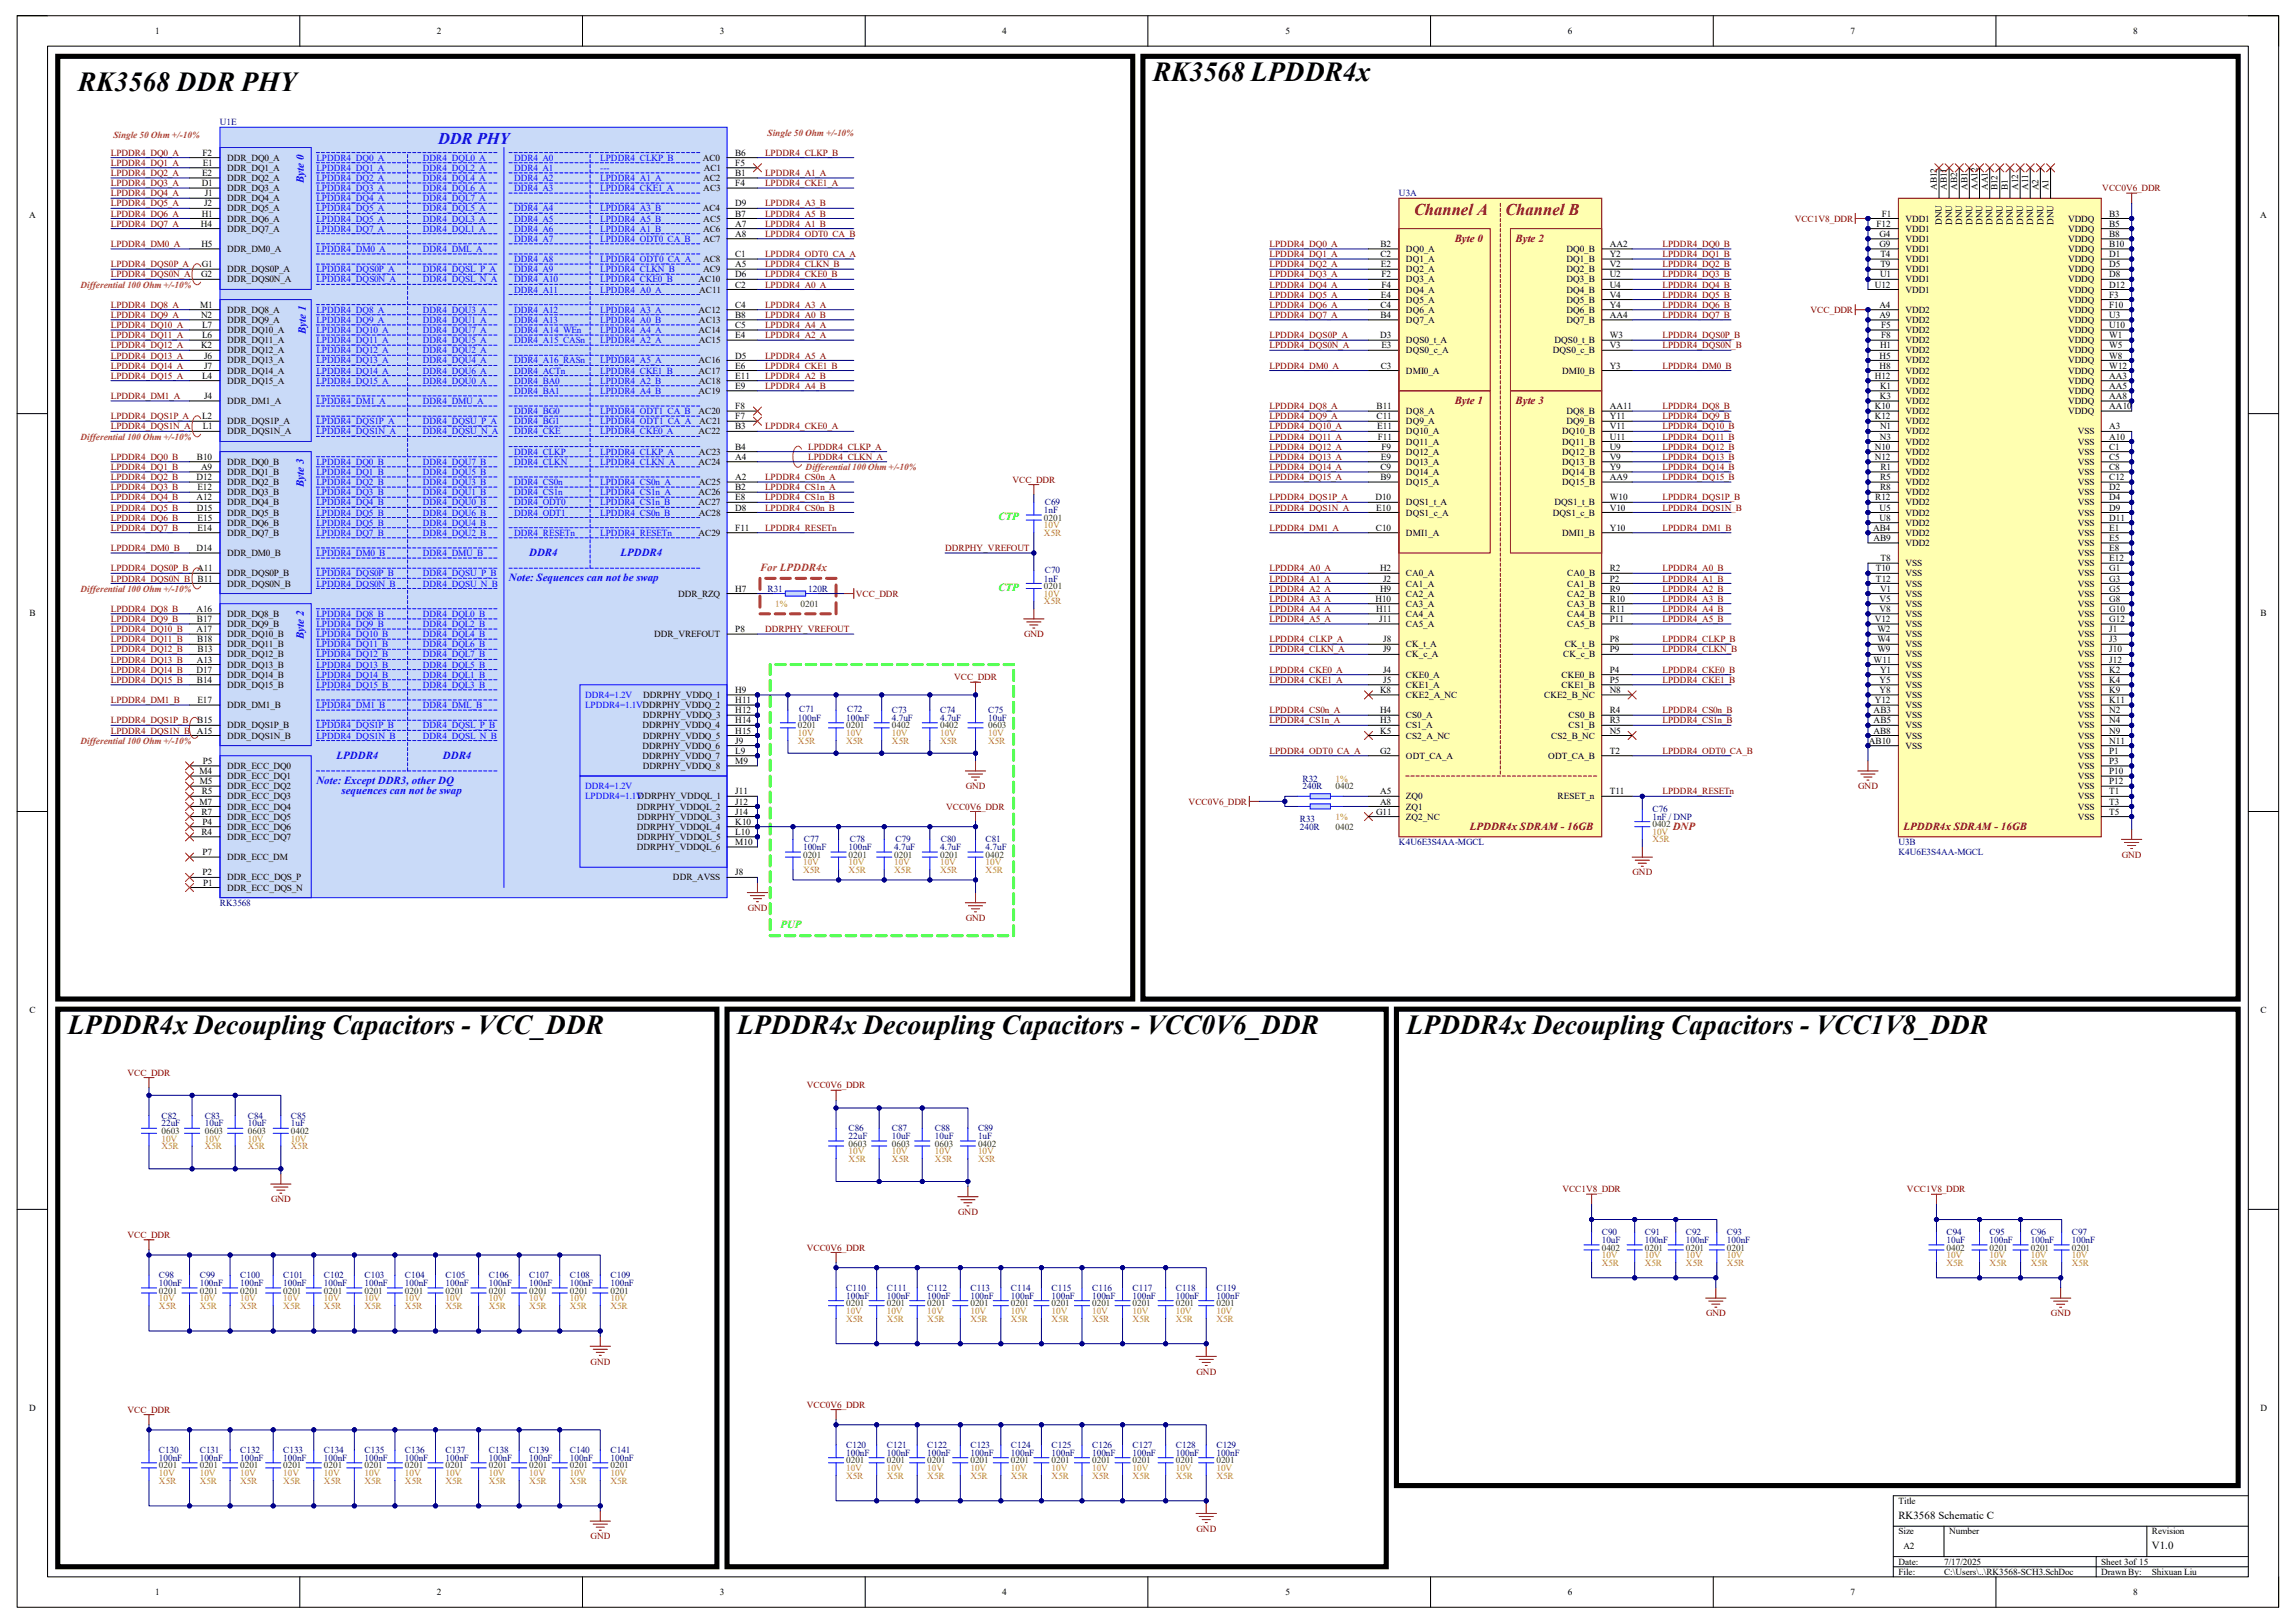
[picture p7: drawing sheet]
<svg xmlns="http://www.w3.org/2000/svg" width="420mm" height="297mm" viewBox="0 0 420 297" stroke-linecap="round" stroke-linejoin="round" font-family="sans-serif">
<defs><g id="words">
<g font-size="5">
<text x="14.3" y="16.6">RK3568 DDR PHY</text>
<text x="210.9" y="14.8">RK3568 LPDDR4x</text>
<text x="12.4" y="189.1">LPDDR4x Decoupling Capacitors - VCC_DDR</text>
<text x="134.8" y="189.1">LPDDR4x Decoupling Capacitors - VCC0V6_DDR</text>
<text x="257.3" y="189.1">LPDDR4x Decoupling Capacitors - VCC1V8_DDR</text>
</g>
<text font-size="3" fill="#00f" x="80.1" y="26.3">DDR PHY</text>
<g font-size="3" fill="#980000">
<text x="258.7" y="39.3">Channel A</text>
<text x="275.4" y="39.3">Channel B</text>
</g>
<g font-size="2" fill="#00f">
<text x="55.6" y="33.5" transform="rotate(-90 55.6 33.5)">Byte 0</text>
<text x="55.9" y="61.1" transform="rotate(-90 55.9 61.1)">Byte 1</text>
<text x="55.6" y="89.2" transform="rotate(-90 55.6 89.2)">Byte 3</text>
<text x="96.8" y="101.7">DDR4</text>
<text x="113.5" y="101.7">LPDDR4</text>
<text x="93.1" y="106.3">Note: Sequences can not be swap</text>
<text x="55.6" y="117" transform="rotate(-90 55.6 117)">Byte 2</text>
<text x="57.9" y="143.4">Note: Except DDR3, other DQ</text>
<text x="61.6" y="138.8">LPDDR4</text>
<text x="81" y="138.8">DDR4</text>
<text x="62.5" y="145.3">sequences can not be swap</text>
</g>
<g font-size="2" fill="#980000">
<text x="266.1" y="44.2">Byte 0</text>
<text x="277.2" y="44.2">Byte 2</text>
<text x="266.1" y="73.9">Byte 1</text>
<text x="277.2" y="73.9">Byte 3</text>
<text x="268.9" y="151.8">LPDDR4x SDRAM - 16GB</text>
<text x="348.2" y="151.8">LPDDR4x SDRAM - 16GB</text>
</g>
<g font-size="2" fill="#0f0">
<text x="182.6" y="95.2">CTP</text>
<text x="182.6" y="108.2">CTP</text>
<text x="142.7" y="169.9">PUP</text>
</g>
<text font-size="2" fill="#cc4125" x="139" y="104.5">For LPDDR4x</text>
<text font-size="2" fill="#f00" x="306" y="151.8">DNP</text>
<g font-size="2">
<text x="347.3" y="277.9">RK3568 Schematic C</text>
<text x="393.6" y="283.5">V1.0</text>
</g>
<g font-size="1.7">
<text x="28.4" y="6.2">1</text>
<text x="79.9" y="6.2">2</text>
<text x="131.7" y="6.2">3</text>
<text x="183.3" y="6.2">4</text>
<text x="235.1" y="6.2">5</text>
<text x="286.8" y="6.2">6</text>
<text x="338.5" y="6.2">7</text>
<text x="390.2" y="6.2">8</text>
<text x="37" y="28.5">F2</text>
<text x="41.5" y="29.4">DDR_DQ0_A</text>
<text x="128.6" y="29.4">AC0</text>
<text x="134.5" y="28.5">B6</text>
<text x="36.9" y="34.1">D1</text>
<text x="37" y="32.2">E2</text>
<text x="37.1" y="30.4">E1</text>
<text x="37.5" y="35.9">J1</text>
<text x="41.5" y="31.3">DDR_DQ1_A</text>
<text x="41.5" y="33.1">DDR_DQ2_A</text>
<text x="41.5" y="35">DDR_DQ3_A</text>
<text x="128.6" y="33.1">AC2</text>
<text x="128.7" y="35">AC3</text>
<text x="128.7" y="31.3">AC1</text>
<text x="134.5" y="30.4">F5</text>
<text x="134.5" y="32.2">B1</text>
<text x="134.5" y="34.1">F4</text>
<text x="354.3" y="34.8" transform="rotate(-90 354.3 34.8)">AB12</text>
<text x="356.1" y="34.8" transform="rotate(-90 356.1 34.8)">AB11</text>
<text x="358" y="34.8" transform="rotate(-90 358 34.8)">AB2</text>
<text x="359.9" y="34.8" transform="rotate(-90 359.9 34.8)">AB1</text>
<text x="361.7" y="34.8" transform="rotate(-90 361.7 34.8)">AA12</text>
<text x="363.6" y="34.8" transform="rotate(-90 363.6 34.8)">AA1</text>
<text x="365.4" y="34.8" transform="rotate(-90 365.4 34.8)">B12</text>
<text x="367.3" y="34.8" transform="rotate(-90 367.3 34.8)">B1</text>
<text x="369.1" y="34.8" transform="rotate(-90 369.1 34.8)">A12</text>
<text x="371" y="34.8" transform="rotate(-90 371 34.8)">A11</text>
<text x="372.9" y="34.8" transform="rotate(-90 372.9 34.8)">A2</text>
<text x="374.7" y="34.8" transform="rotate(-90 374.7 34.8)">A1</text>
<text x="5.3" y="39.9">A</text>
<text x="36.7" y="41.5">H4</text>
<text x="36.9" y="39.6">H1</text>
<text x="37.3" y="37.8">J2</text>
<text x="41.5" y="36.8">DDR_DQ4_A</text>
<text x="41.5" y="38.7">DDR_DQ5_A</text>
<text x="41.5" y="40.6">DDR_DQ6_A</text>
<text x="128.6" y="38.7">AC4</text>
<text x="128.7" y="40.6">AC5</text>
<text x="134.5" y="37.8">D9</text>
<text x="134.5" y="39.6">B7</text>
<text x="134.5" y="41.5">A7</text>
<text x="343.2" y="41.5">F12</text>
<text x="344.2" y="39.6">F1</text>
<text x="348.5" y="40.6">VDD1</text>
<text x="355.2" y="41.2" transform="rotate(-90 355.2 41.2)">DNU</text>
<text x="357.1" y="41.2" transform="rotate(-90 357.1 41.2)">DNU</text>
<text x="358.9" y="41.2" transform="rotate(-90 358.9 41.2)">DNU</text>
<text x="360.8" y="41.2" transform="rotate(-90 360.8 41.2)">DNU</text>
<text x="362.7" y="41.2" transform="rotate(-90 362.7 41.2)">DNU</text>
<text x="364.5" y="41.2" transform="rotate(-90 364.5 41.2)">DNU</text>
<text x="366.3" y="41.2" transform="rotate(-90 366.3 41.2)">DNU</text>
<text x="368.2" y="41.2" transform="rotate(-90 368.2 41.2)">DNU</text>
<text x="370.1" y="41.2" transform="rotate(-90 370.1 41.2)">DNU</text>
<text x="371.9" y="41.2" transform="rotate(-90 371.9 41.2)">DNU</text>
<text x="373.8" y="41.2" transform="rotate(-90 373.8 41.2)">DNU</text>
<text x="375.6" y="41.2" transform="rotate(-90 375.6 41.2)">DNU</text>
<text x="378.3" y="40.6">VDDQ</text>
<text x="385.8" y="39.6">B3</text>
<text x="385.8" y="41.5">B5</text>
<text x="413.4" y="39.9">A</text>
<text x="36.8" y="45.2">H5</text>
<text x="41.5" y="42.4">DDR_DQ7_A</text>
<text x="41.5" y="46.1">DDR_DM0_A</text>
<text x="128.6" y="42.4">AC6</text>
<text x="128.6" y="44.3">AC7</text>
<text x="128.6" y="48">AC8</text>
<text x="134.5" y="43.3">A8</text>
<text x="134.5" y="47">C1</text>
<text x="252.5" y="45.2">B2</text>
<text x="252.5" y="47">C2</text>
<text x="257.2" y="46.1">DQ0_A</text>
<text x="257.2" y="48">DQ1_A</text>
<text x="286.6" y="46.1">DQ0_B</text>
<text x="286.6" y="48">DQ1_B</text>
<text x="294.5" y="45.2">AA2</text>
<text x="294.5" y="47">Y2</text>
<text x="343.8" y="43.3">G4</text>
<text x="343.8" y="45.2">G9</text>
<text x="344" y="47">T4</text>
<text x="348.5" y="42.4">VDD1</text>
<text x="348.5" y="44.3">VDD1</text>
<text x="348.5" y="46.1">VDD1</text>
<text x="348.5" y="48">VDD1</text>
<text x="378.3" y="42.4">VDDQ</text>
<text x="378.3" y="44.3">VDDQ</text>
<text x="378.3" y="46.1">VDDQ</text>
<text x="378.3" y="48">VDDQ</text>
<text x="385.8" y="43.3">B8</text>
<text x="385.8" y="45.2">B10</text>
<text x="385.8" y="47">D1</text>
<text x="36.8" y="50.8">G2</text>
<text x="36.9" y="48.9">G1</text>
<text x="41.5" y="49.8">DDR_DQS0P_A</text>
<text x="41.5" y="51.7">DDR_DQS0N_A</text>
<text x="127.8" y="51.7">AC10</text>
<text x="127.9" y="53.6">AC11</text>
<text x="128.6" y="49.8">AC9</text>
<text x="134.5" y="48.9">A5</text>
<text x="134.5" y="50.8">D6</text>
<text x="134.5" y="52.6">C2</text>
<text x="252.6" y="48.9">E2</text>
<text x="252.7" y="50.8">F2</text>
<text x="252.7" y="52.6">F4</text>
<text x="257.2" y="49.8">DQ2_A</text>
<text x="257.2" y="51.7">DQ3_A</text>
<text x="257.2" y="53.6">DQ4_A</text>
<text x="286.6" y="49.8">DQ2_B</text>
<text x="286.6" y="51.7">DQ3_B</text>
<text x="286.6" y="53.6">DQ4_B</text>
<text x="294.5" y="48.9">V2</text>
<text x="294.5" y="50.8">U2</text>
<text x="294.5" y="52.6">U4</text>
<text x="342.9" y="52.6">U12</text>
<text x="343.9" y="50.8">U1</text>
<text x="344" y="48.9">T9</text>
<text x="348.5" y="49.8">VDD1</text>
<text x="348.5" y="51.7">VDD1</text>
<text x="348.5" y="53.6">VDD1</text>
<text x="378.3" y="49.8">VDDQ</text>
<text x="378.3" y="51.7">VDDQ</text>
<text x="378.3" y="53.6">VDDQ</text>
<text x="385.8" y="48.9">D5</text>
<text x="385.8" y="50.8">D8</text>
<text x="385.8" y="52.6">D12</text>
<text x="36.6" y="56.3">M1</text>
<text x="36.8" y="58.2">N2</text>
<text x="41.5" y="57.2">DDR_DQ8_A</text>
<text x="41.5" y="59.1">DDR_DQ9_A</text>
<text x="127.8" y="57.2">AC12</text>
<text x="127.8" y="59.1">AC13</text>
<text x="134.5" y="56.3">C4</text>
<text x="134.5" y="58.2">B8</text>
<text x="252.5" y="56.3">C4</text>
<text x="252.5" y="58.2">B4</text>
<text x="252.6" y="54.5">E4</text>
<text x="257.2" y="55.4">DQ5_A</text>
<text x="257.2" y="57.2">DQ6_A</text>
<text x="257.2" y="59.1">DQ7_A</text>
<text x="286.6" y="57.2">DQ6_B</text>
<text x="286.6" y="55.4">DQ5_B</text>
<text x="286.6" y="59.1">DQ7_B</text>
<text x="294.5" y="56.3">Y4</text>
<text x="294.5" y="54.5">V4</text>
<text x="294.5" y="58.2">AA4</text>
<text x="343.8" y="56.3">A4</text>
<text x="343.8" y="58.2">A9</text>
<text x="348.5" y="57.2">VDD2</text>
<text x="348.5" y="59.1">VDD2</text>
<text x="378.3" y="55.4">VDDQ</text>
<text x="378.3" y="57.2">VDDQ</text>
<text x="378.3" y="59.1">VDDQ</text>
<text x="385.8" y="54.5">F3</text>
<text x="385.8" y="56.3">F10</text>
<text x="385.8" y="58.2">U3</text>
<text x="36.8" y="63.8">K2</text>
<text x="37" y="60">L7</text>
<text x="37" y="61.9">L6</text>
<text x="37.3" y="65.6">J6</text>
<text x="41.5" y="61">DDR_DQ10_A</text>
<text x="41.5" y="62.8">DDR_DQ11_A</text>
<text x="41.5" y="64.7">DDR_DQ12_A</text>
<text x="127.8" y="61">AC14</text>
<text x="127.8" y="62.8">AC15</text>
<text x="134.5" y="60">C5</text>
<text x="134.5" y="61.9">E4</text>
<text x="134.5" y="65.6">D5</text>
<text x="252.5" y="61.9">D3</text>
<text x="252.7" y="63.8">E3</text>
<text x="257.2" y="62.8">DQS0_t_A</text>
<text x="257.2" y="64.7">DQS0_c_A</text>
<text x="284.1" y="64.7">DQS0_c_B</text>
<text x="284.4" y="62.8">DQS0_t_B</text>
<text x="294.5" y="61.9">W3</text>
<text x="294.5" y="63.8">V3</text>
<text x="343.8" y="65.6">H5</text>
<text x="343.9" y="63.8">H1</text>
<text x="344.1" y="60">F5</text>
<text x="344.1" y="61.9">F8</text>
<text x="348.5" y="61">VDD2</text>
<text x="348.5" y="62.8">VDD2</text>
<text x="348.5" y="64.7">VDD2</text>
<text x="378.3" y="61">VDDQ</text>
<text x="378.3" y="62.8">VDDQ</text>
<text x="378.3" y="64.7">VDDQ</text>
<text x="385.8" y="60">U10</text>
<text x="385.8" y="61.9">W1</text>
<text x="385.8" y="63.8">W5</text>
<text x="385.8" y="65.6">W8</text>
<text x="37" y="69.3">L4</text>
<text x="37.3" y="67.4">J7</text>
<text x="41.5" y="66.5">DDR_DQ13_A</text>
<text x="41.5" y="68.4">DDR_DQ14_A</text>
<text x="41.5" y="70.2">DDR_DQ15_A</text>
<text x="127.8" y="66.5">AC16</text>
<text x="127.8" y="68.4">AC17</text>
<text x="127.8" y="70.2">AC18</text>
<text x="134.5" y="67.4">E6</text>
<text x="134.5" y="69.3">E11</text>
<text x="134.5" y="71.2">E9</text>
<text x="252.6" y="67.4">C3</text>
<text x="257.2" y="68.4">DMI0_A</text>
<text x="285.8" y="68.4">DMI0_B</text>
<text x="294.5" y="67.4">Y3</text>
<text x="342.9" y="69.3">H12</text>
<text x="343.8" y="67.4">H8</text>
<text x="343.9" y="71.2">K1</text>
<text x="348.5" y="66.5">VDD2</text>
<text x="348.5" y="68.4">VDD2</text>
<text x="348.5" y="70.2">VDD2</text>
<text x="378.3" y="66.5">VDDQ</text>
<text x="378.3" y="68.4">VDDQ</text>
<text x="378.3" y="70.2">VDDQ</text>
<text x="385.8" y="67.4">W12</text>
<text x="385.8" y="69.3">AA3</text>
<text x="385.8" y="71.2">AA5</text>
<text x="37" y="76.7">L2</text>
<text x="37.3" y="73">J4</text>
<text x="41.5" y="74">DDR_DM1_A</text>
<text x="41.5" y="77.6">DDR_DQS1P_A</text>
<text x="127.8" y="72.1">AC19</text>
<text x="127.8" y="75.8">AC20</text>
<text x="127.9" y="77.6">AC21</text>
<text x="134.5" y="74.9">F8</text>
<text x="134.5" y="76.7">F7</text>
<text x="251.8" y="74.9">B11</text>
<text x="251.8" y="76.7">C11</text>
<text x="257.2" y="75.8">DQ8_A</text>
<text x="257.2" y="77.6">DQ9_A</text>
<text x="286.6" y="75.8">DQ8_B</text>
<text x="286.6" y="77.6">DQ9_B</text>
<text x="294.5" y="74.9">AA11</text>
<text x="294.5" y="76.7">Y11</text>
<text x="342.9" y="74.9">K10</text>
<text x="342.9" y="76.7">K12</text>
<text x="343.9" y="73">K3</text>
<text x="348.5" y="72.1">VDD2</text>
<text x="348.5" y="74">VDD2</text>
<text x="348.5" y="75.8">VDD2</text>
<text x="348.5" y="77.6">VDD2</text>
<text x="378.3" y="72.1">VDDQ</text>
<text x="378.3" y="74">VDDQ</text>
<text x="378.3" y="75.8">VDDQ</text>
<text x="385.8" y="73">AA8</text>
<text x="385.8" y="74.9">AA10</text>
<text x="37.1" y="78.6">L1</text>
<text x="41.5" y="79.5">DDR_DQS1N_A</text>
<text x="127.8" y="79.5">AC22</text>
<text x="127.8" y="83.2">AC23</text>
<text x="134.5" y="78.6">B3</text>
<text x="134.5" y="82.3">B4</text>
<text x="251.9" y="78.6">E11</text>
<text x="252" y="80.4">F11</text>
<text x="252.7" y="82.3">F9</text>
<text x="257.2" y="79.5">DQ10_A</text>
<text x="257.2" y="81.4">DQ11_A</text>
<text x="257.2" y="83.2">DQ12_A</text>
<text x="285.8" y="83.2">DQ12_B</text>
<text x="285.8" y="81.4">DQ11_B</text>
<text x="285.8" y="79.5">DQ10_B</text>
<text x="294.5" y="82.3">U9</text>
<text x="294.5" y="80.4">U11</text>
<text x="294.5" y="78.6">V11</text>
<text x="342.9" y="82.3">N10</text>
<text x="343.9" y="80.4">N3</text>
<text x="343.9" y="78.6">N1</text>
<text x="348.5" y="79.5">VDD2</text>
<text x="348.5" y="81.4">VDD2</text>
<text x="348.5" y="83.2">VDD2</text>
<text x="380.1" y="79.5">VSS</text>
<text x="380.1" y="81.4">VSS</text>
<text x="380.1" y="83.2">VSS</text>
<text x="385.8" y="78.6">A3</text>
<text x="385.8" y="80.4">A10</text>
<text x="385.8" y="82.3">C1</text>
<text x="35.9" y="87.8">D12</text>
<text x="36" y="84.2">B10</text>
<text x="36.1" y="89.7">E12</text>
<text x="36.8" y="86">A9</text>
<text x="41.5" y="85.1">DDR_DQ0_B</text>
<text x="41.5" y="87">DDR_DQ1_B</text>
<text x="41.5" y="88.8">DDR_DQ2_B</text>
<text x="127.8" y="85.1">AC24</text>
<text x="127.8" y="88.8">AC25</text>
<text x="134.5" y="84.2">A4</text>
<text x="134.5" y="87.8">A2</text>
<text x="134.5" y="89.7">B2</text>
<text x="252.5" y="86">C9</text>
<text x="252.5" y="87.8">B9</text>
<text x="252.6" y="84.2">E9</text>
<text x="257.2" y="85.1">DQ13_A</text>
<text x="257.2" y="87">DQ14_A</text>
<text x="257.2" y="88.8">DQ15_A</text>
<text x="285.8" y="88.8">DQ15_B</text>
<text x="285.8" y="87">DQ14_B</text>
<text x="285.8" y="85.1">DQ13_B</text>
<text x="294.5" y="87.8">AA9</text>
<text x="294.5" y="86">Y9</text>
<text x="294.5" y="84.2">V9</text>
<text x="342.9" y="84.2">N12</text>
<text x="343.9" y="87.8">R5</text>
<text x="343.9" y="89.7">R8</text>
<text x="344" y="86">R1</text>
<text x="348.5" y="85.1">VDD2</text>
<text x="348.5" y="87">VDD2</text>
<text x="348.5" y="88.8">VDD2</text>
<text x="380.1" y="85.1">VSS</text>
<text x="380.1" y="87">VSS</text>
<text x="380.1" y="88.8">VSS</text>
<text x="385.8" y="84.2">C5</text>
<text x="385.8" y="86">C8</text>
<text x="385.8" y="87.8">C12</text>
<text x="385.8" y="89.7">D2</text>
<text x="35.9" y="91.6">A12</text>
<text x="36" y="93.4">D15</text>
<text x="36.2" y="95.3">E15</text>
<text x="41.5" y="90.6">DDR_DQ3_B</text>
<text x="41.5" y="92.5">DDR_DQ4_B</text>
<text x="41.5" y="94.4">DDR_DQ5_B</text>
<text x="127.8" y="90.6">AC26</text>
<text x="127.8" y="92.5">AC27</text>
<text x="127.8" y="94.4">AC28</text>
<text x="134.5" y="91.6">E8</text>
<text x="134.5" y="93.4">D8</text>
<text x="251.6" y="91.6">D10</text>
<text x="251.8" y="93.4">E10</text>
<text x="257.2" y="92.5">DQS1_t_A</text>
<text x="257.2" y="94.4">DQS1_c_A</text>
<text x="284.1" y="94.4">DQS1_c_B</text>
<text x="284.4" y="92.5">DQS1_t_B</text>
<text x="294.5" y="93.4">V10</text>
<text x="294.5" y="91.6">W10</text>
<text x="343" y="91.6">R12</text>
<text x="343.8" y="93.4">U5</text>
<text x="343.8" y="95.3">U8</text>
<text x="348.5" y="90.6">VDD2</text>
<text x="348.5" y="92.5">VDD2</text>
<text x="348.5" y="94.4">VDD2</text>
<text x="380.1" y="90.6">VSS</text>
<text x="380.1" y="92.5">VSS</text>
<text x="380.1" y="94.4">VSS</text>
<text x="385.8" y="91.6">D4</text>
<text x="385.8" y="93.4">D9</text>
<text x="385.8" y="95.3">D11</text>
<text x="35.9" y="100.8">D14</text>
<text x="36.1" y="97.2">E14</text>
<text x="41.5" y="96.2">DDR_DQ6_B</text>
<text x="41.5" y="98">DDR_DQ7_B</text>
<text x="41.5" y="101.8">DDR_DM0_B</text>
<text x="127.8" y="98">AC29</text>
<text x="134.5" y="97.2">F11</text>
<text x="251.7" y="97.2">C10</text>
<text x="257.2" y="98">DMI1_A</text>
<text x="285.8" y="98">DMI1_B</text>
<text x="294.5" y="97.2">Y10</text>
<text x="342.6" y="97.2">AB4</text>
<text x="342.7" y="99">AB9</text>
<text x="348.5" y="96.2">VDD2</text>
<text x="348.5" y="98">VDD2</text>
<text x="348.5" y="99.9">VDD2</text>
<text x="380.1" y="96.2">VSS</text>
<text x="380.1" y="98">VSS</text>
<text x="380.1" y="99.9">VSS</text>
<text x="380.1" y="101.8">VSS</text>
<text x="385.8" y="97.2">E1</text>
<text x="385.8" y="99">E5</text>
<text x="385.8" y="100.8">E8</text>
<text x="36.1" y="104.6">A11</text>
<text x="36.2" y="106.4">B11</text>
<text x="41.5" y="105.5">DDR_DQS0P_B</text>
<text x="41.5" y="107.4">DDR_DQS0N_B</text>
<text x="252.4" y="104.6">H2</text>
<text x="253" y="106.4">J2</text>
<text x="257.2" y="105.5">CA0_A</text>
<text x="257.2" y="107.4">CA1_A</text>
<text x="286.7" y="107.4">CA1_B</text>
<text x="286.7" y="105.5">CA0_B</text>
<text x="294.5" y="106.4">P2</text>
<text x="294.5" y="104.6">R2</text>
<text x="343.1" y="104.6">T10</text>
<text x="343.2" y="106.4">T12</text>
<text x="344" y="102.7">T8</text>
<text x="348.5" y="107.4">VSS</text>
<text x="348.5" y="105.5">VSS</text>
<text x="348.5" y="103.6">VSS</text>
<text x="380.1" y="103.6">VSS</text>
<text x="380.1" y="105.5">VSS</text>
<text x="380.1" y="107.4">VSS</text>
<text x="385.8" y="102.7">E12</text>
<text x="385.8" y="104.6">G1</text>
<text x="385.8" y="106.4">G3</text>
<text x="5.4" y="112.7">B</text>
<text x="35.9" y="112">A16</text>
<text x="36" y="113.8">B17</text>
<text x="41.5" y="112.9">DDR_DQ8_B</text>
<text x="124" y="109.2">DDR_RZQ</text>
<text x="134.5" y="108.2">H7</text>
<text x="251.6" y="110.1">H10</text>
<text x="251.7" y="112">H11</text>
<text x="252.3" y="113.8">J11</text>
<text x="252.4" y="108.2">H9</text>
<text x="257.2" y="109.2">CA2_A</text>
<text x="257.2" y="111">CA3_A</text>
<text x="257.2" y="112.9">CA4_A</text>
<text x="286.7" y="109.2">CA2_B</text>
<text x="286.7" y="112.9">CA4_B</text>
<text x="286.7" y="111">CA3_B</text>
<text x="294.5" y="108.2">R9</text>
<text x="294.5" y="113.8">P11</text>
<text x="294.5" y="112">R11</text>
<text x="294.5" y="110.1">R10</text>
<text x="342.9" y="113.8">V12</text>
<text x="343.8" y="112">V8</text>
<text x="343.8" y="110.1">V5</text>
<text x="343.9" y="108.2">V1</text>
<text x="348.5" y="112.9">VSS</text>
<text x="348.5" y="111">VSS</text>
<text x="348.5" y="109.2">VSS</text>
<text x="380.1" y="109.2">VSS</text>
<text x="380.1" y="111">VSS</text>
<text x="380.1" y="112.9">VSS</text>
<text x="385.8" y="108.2">G5</text>
<text x="385.8" y="110.1">G8</text>
<text x="385.8" y="112">G10</text>
<text x="385.8" y="113.8">G12</text>
<text x="413.5" y="112.7">B</text>
<text x="35.9" y="115.7">A17</text>
<text x="36.1" y="117.6">B18</text>
<text x="36.1" y="119.4">B13</text>
<text x="41.5" y="114.8">DDR_DQ9_B</text>
<text x="41.5" y="116.6">DDR_DQ10_B</text>
<text x="41.5" y="118.4">DDR_DQ11_B</text>
<text x="119.6" y="116.6">DDR_VREFOUT</text>
<text x="134.5" y="115.7">P8</text>
<text x="253" y="119.4">J9</text>
<text x="253" y="117.6">J8</text>
<text x="257.2" y="114.8">CA5_A</text>
<text x="257.2" y="118.4">CK_t_A</text>
<text x="286.2" y="118.4">CK_t_B</text>
<text x="286.7" y="114.8">CA5_B</text>
<text x="294.5" y="119.4">P9</text>
<text x="294.5" y="117.6">P8</text>
<text x="343.4" y="119.4">W9</text>
<text x="343.4" y="117.6">W4</text>
<text x="343.4" y="115.7">W2</text>
<text x="348.5" y="118.4">VSS</text>
<text x="348.5" y="116.6">VSS</text>
<text x="348.5" y="114.8">VSS</text>
<text x="380.1" y="114.8">VSS</text>
<text x="380.1" y="116.6">VSS</text>
<text x="380.1" y="118.4">VSS</text>
<text x="385.8" y="115.7">J1</text>
<text x="385.8" y="117.6">J3</text>
<text x="385.8" y="119.4">J10</text>
<text x="35.9" y="123.1">D17</text>
<text x="36" y="121.2">A13</text>
<text x="36" y="125">B14</text>
<text x="41.5" y="120.3">DDR_DQ12_B</text>
<text x="41.5" y="122.2">DDR_DQ13_B</text>
<text x="41.5" y="124">DDR_DQ14_B</text>
<text x="41.5" y="125.9">DDR_DQ15_B</text>
<text x="253" y="123.1">J4</text>
<text x="253" y="125">J5</text>
<text x="257.2" y="120.3">CK_c_A</text>
<text x="257.2" y="124">CKE0_A</text>
<text x="257.2" y="125.9">CKE1_A</text>
<text x="285.6" y="125.9">CKE1_B</text>
<text x="285.6" y="124">CKE0_B</text>
<text x="285.9" y="120.3">CK_c_B</text>
<text x="294.5" y="125">P5</text>
<text x="294.5" y="123.1">P4</text>
<text x="342.7" y="121.2">W11</text>
<text x="343.8" y="125">Y5</text>
<text x="343.9" y="123.1">Y1</text>
<text x="348.5" y="125.9">VSS</text>
<text x="348.5" y="124">VSS</text>
<text x="348.5" y="122.2">VSS</text>
<text x="348.5" y="120.3">VSS</text>
<text x="380.1" y="120.3">VSS</text>
<text x="380.1" y="122.2">VSS</text>
<text x="380.1" y="124">VSS</text>
<text x="380.1" y="125.9">VSS</text>
<text x="385.8" y="121.2">J12</text>
<text x="385.8" y="123.1">K2</text>
<text x="385.8" y="125">K4</text>
<text x="36.1" y="128.7">E17</text>
<text x="41.5" y="129.6">DDR_DM1_B</text>
<text x="117.6" y="131.4">DDRPHY_VDDQ_3</text>
<text x="117.6" y="127.8">DDRPHY_VDDQ_1</text>
<text x="134.5" y="126.8">H9</text>
<text x="134.5" y="128.7">H11</text>
<text x="134.5" y="130.5">H12</text>
<text x="252.4" y="126.8">K8</text>
<text x="252.4" y="130.5">H4</text>
<text x="257.2" y="127.8">CKE2_A_NC</text>
<text x="257.2" y="131.4">CS0_A</text>
<text x="282.4" y="127.8">CKE2_B_NC</text>
<text x="286.9" y="131.4">CS0_B</text>
<text x="294.5" y="130.5">R4</text>
<text x="294.5" y="126.8">N8</text>
<text x="342.7" y="130.5">AB3</text>
<text x="342.9" y="128.7">Y12</text>
<text x="343.8" y="126.8">Y8</text>
<text x="348.5" y="131.4">VSS</text>
<text x="348.5" y="129.6">VSS</text>
<text x="348.5" y="127.8">VSS</text>
<text x="380.1" y="127.8">VSS</text>
<text x="380.1" y="129.6">VSS</text>
<text x="380.1" y="131.4">VSS</text>
<text x="385.8" y="126.8">K9</text>
<text x="385.8" y="128.7">K11</text>
<text x="385.8" y="130.5">N2</text>
<text x="36" y="134.2">A15</text>
<text x="36.1" y="132.4">B15</text>
<text x="41.5" y="133.3">DDR_DQS1P_B</text>
<text x="41.5" y="135.2">DDR_DQS1N_B</text>
<text x="117.5" y="133.3">DDRPHY_VDDQ_4</text>
<text x="117.5" y="137">DDRPHY_VDDQ_6</text>
<text x="117.6" y="135.2">DDRPHY_VDDQ_5</text>
<text x="134.5" y="132.4">H14</text>
<text x="134.5" y="134.2">H15</text>
<text x="134.5" y="136.1">J9</text>
<text x="134.5" y="138">L9</text>
<text x="252.4" y="138">G2</text>
<text x="252.5" y="132.4">H3</text>
<text x="252.5" y="134.2">K5</text>
<text x="257.2" y="133.3">CS1_A</text>
<text x="257.2" y="135.2">CS2_A_NC</text>
<text x="283.8" y="135.2">CS2_B_NC</text>
<text x="286.9" y="133.3">CS1_B</text>
<text x="294.5" y="138">T2</text>
<text x="294.5" y="134.2">N5</text>
<text x="294.5" y="132.4">R3</text>
<text x="341.8" y="136.1">AB10</text>
<text x="342.7" y="134.2">AB8</text>
<text x="342.7" y="132.4">AB5</text>
<text x="348.5" y="137">VSS</text>
<text x="348.5" y="135.2">VSS</text>
<text x="348.5" y="133.3">VSS</text>
<text x="380.1" y="133.3">VSS</text>
<text x="380.1" y="135.2">VSS</text>
<text x="380.1" y="137">VSS</text>
<text x="385.8" y="132.4">N4</text>
<text x="385.8" y="134.2">N9</text>
<text x="385.8" y="136.1">N11</text>
<text x="385.8" y="138">P1</text>
<text x="36.5" y="141.6">M4</text>
<text x="36.5" y="143.5">M5</text>
<text x="37.1" y="139.8">P5</text>
<text x="41.5" y="140.7">DDR_ECC_DQ0</text>
<text x="41.5" y="142.6">DDR_ECC_DQ1</text>
<text x="117.5" y="138.9">DDRPHY_VDDQ_7</text>
<text x="117.6" y="140.7">DDRPHY_VDDQ_8</text>
<text x="134.5" y="139.8">M9</text>
<text x="257.2" y="138.9">ODT_CA_A</text>
<text x="283.2" y="138.9">ODT_CA_B</text>
<text x="380.1" y="138.9">VSS</text>
<text x="380.1" y="140.7">VSS</text>
<text x="380.1" y="142.6">VSS</text>
<text x="385.8" y="139.8">P3</text>
<text x="385.8" y="141.6">P10</text>
<text x="385.8" y="143.5">P12</text>
<text x="36.5" y="147.2">M7</text>
<text x="36.9" y="149.1">R7</text>
<text x="36.9" y="145.4">R5</text>
<text x="41.5" y="144.4">DDR_ECC_DQ2</text>
<text x="41.5" y="146.3">DDR_ECC_DQ3</text>
<text x="41.5" y="148.2">DDR_ECC_DQ4</text>
<text x="41.5" y="150">DDR_ECC_DQ5</text>
<text x="116.5" y="148.2">DDRPHY_VDDQL_2</text>
<text x="116.6" y="150">DDRPHY_VDDQL_3</text>
<text x="116.6" y="146.3">DDRPHY_VDDQL_1</text>
<text x="134.5" y="145.4">J11</text>
<text x="134.5" y="147.2">J12</text>
<text x="134.5" y="149.1">J14</text>
<text x="251.7" y="149.1">G11</text>
<text x="252.4" y="147.2">A8</text>
<text x="252.5" y="145.4">A5</text>
<text x="257.2" y="146.3">ZQ0</text>
<text x="257.2" y="148.2">ZQ1</text>
<text x="257.2" y="150">ZQ2_NC</text>
<text x="284.9" y="146.3">RESET_n</text>
<text x="294.5" y="145.4">T11</text>
<text x="380.1" y="144.4">VSS</text>
<text x="380.1" y="146.3">VSS</text>
<text x="380.1" y="148.2">VSS</text>
<text x="380.1" y="150">VSS</text>
<text x="385.8" y="145.4">T1</text>
<text x="385.8" y="147.2">T3</text>
<text x="385.8" y="149.1">T5</text>
<text x="36.9" y="152.8">R4</text>
<text x="37" y="150.9">P4</text>
<text x="41.5" y="151.8">DDR_ECC_DQ6</text>
<text x="41.5" y="153.7">DDR_ECC_DQ7</text>
<text x="116.5" y="151.8">DDRPHY_VDDQL_4</text>
<text x="116.5" y="155.6">DDRPHY_VDDQL_6</text>
<text x="116.5" y="153.7">DDRPHY_VDDQL_5</text>
<text x="134.5" y="150.9">K10</text>
<text x="134.5" y="152.8">L10</text>
<text x="134.5" y="154.6">M10</text>
<text x="37" y="156.5">P7</text>
<text x="37" y="160.2">P2</text>
<text x="41.5" y="157.4">DDR_ECC_DM</text>
<text x="41.5" y="161.1">DDR_ECC_DQS_P</text>
<text x="123.1" y="161.1">DDR_AVSS</text>
<text x="134.5" y="160.2">J8</text>
<text x="37.2" y="162.1">P1</text>
<text x="41.5" y="163">DDR_ECC_DQS_N</text>
<text x="5.4" y="185.5">C</text>
<text x="413.5" y="185.5">C</text>
<text x="5.3" y="258.3">D</text>
<text x="413.5" y="258.3">D</text>
<text x="347.3" y="275.2">Title</text>
<text x="347.3" y="280.8">Size</text>
<text x="356.5" y="280.8">Number</text>
<text x="393.6" y="280.8">Revision</text>
<text x="347.3" y="286.3">Date:</text>
<text x="348.2" y="283.5">A2</text>
<text x="355.6" y="286.3">7/17/2025</text>
<text x="384.3" y="286.3">Sheet 3of 15</text>
<text x="28.4" y="291.9">1</text>
<text x="79.9" y="291.9">2</text>
<text x="131.7" y="291.9">3</text>
<text x="183.3" y="291.9">4</text>
<text x="235.1" y="291.9">5</text>
<text x="286.8" y="291.9">6</text>
<text x="338.5" y="291.9">7</text>
<text x="347.3" y="288.2">File:</text>
<text x="355.6" y="288.2">C:\Users\..\RK3568-SCH3.SchDoc</text>
<text x="384.3" y="288.2">Drawn By:</text>
<text x="390.2" y="291.9">8</text>
<text x="393.6" y="288.2">Shixuan Liu</text>
</g>
<g font-size="1.7" fill="#000080">
<text x="40.2" y="22.9">U1E</text>
<text x="255.9" y="35.9">U3A</text>
<text x="191" y="93.9">1nF</text>
<text x="191.1" y="92.3">C69</text>
<text x="191" y="106.4">1nF</text>
<text x="191.1" y="104.8">C70</text>
<text x="140.4" y="108.2">R31</text>
<text x="147.8" y="108.2">120R</text>
<text x="146" y="131.9">100nF</text>
<text x="146.2" y="130.3">C71</text>
<text x="154.8" y="131.9">100nF</text>
<text x="155" y="130.3">C72</text>
<text x="163.2" y="131.9">4.7uF</text>
<text x="163.2" y="130.5">C73</text>
<text x="172" y="131.9">4.7uF</text>
<text x="172" y="130.5">C74</text>
<text x="180.8" y="131.9">10uF</text>
<text x="180.8" y="130.5">C75</text>
<text x="238.3" y="143">R32</text>
<text x="238.3" y="144.4">240R</text>
<text x="302.3" y="150">1nF / DNP</text>
<text x="302.3" y="148.6">C76</text>
<text x="146.9" y="155.6">100nF</text>
<text x="147.1" y="154">C77</text>
<text x="155.2" y="155.6">100nF</text>
<text x="155.4" y="154">C78</text>
<text x="163.6" y="155.6">4.7uF</text>
<text x="163.8" y="154">C79</text>
<text x="172" y="155.6">4.7uF</text>
<text x="172.1" y="154">C80</text>
<text x="180.3" y="155.6">4.7uF</text>
<text x="180.3" y="154.2">C81</text>
<text x="237.8" y="151.8">240R</text>
<text x="237.8" y="150.5">R33</text>
<text x="255.9" y="154.6">K4U6E3S4AA-MGCL</text>
<text x="347.3" y="154.6">U3B</text>
<text x="347.3" y="156.5">K4U6E3S4AA-MGCL</text>
<text x="40.2" y="165.8">RK3568</text>
<text x="29.5" y="206.1">22uF</text>
<text x="29.5" y="204.7">C82</text>
<text x="37.5" y="206.1">10uF</text>
<text x="37.5" y="204.7">C83</text>
<text x="45.3" y="206.1">10uF</text>
<text x="45.3" y="204.7">C84</text>
<text x="53.2" y="206.1">1uF</text>
<text x="53.2" y="204.7">C85</text>
<text x="155.2" y="208.4">22uF</text>
<text x="155.2" y="207.1">C86</text>
<text x="163.2" y="208.4">10uF</text>
<text x="163.2" y="207.1">C87</text>
<text x="171" y="208.4">10uF</text>
<text x="171" y="207.1">C88</text>
<text x="178.9" y="208.4">1uF</text>
<text x="178.9" y="207.1">C89</text>
<text x="293" y="227.5">10uF</text>
<text x="293" y="226.1">C90</text>
<text x="300.9" y="227.5">100nF</text>
<text x="300.9" y="226.1">C91</text>
<text x="308.4" y="227.5">100nF</text>
<text x="308.4" y="226.1">C92</text>
<text x="315.9" y="227.5">100nF</text>
<text x="315.9" y="226.1">C93</text>
<text x="356.1" y="227.5">10uF</text>
<text x="356.1" y="226.1">C94</text>
<text x="363.9" y="227.5">100nF</text>
<text x="363.9" y="226.1">C95</text>
<text x="371.5" y="227.5">100nF</text>
<text x="371.5" y="226.1">C96</text>
<text x="379" y="227.5">100nF</text>
<text x="379" y="226.1">C97</text>
<text x="29.1" y="233.9">C98</text>
<text x="36.5" y="233.9">C99</text>
<text x="43.9" y="233.9">C100</text>
<text x="51.8" y="233.9">C101</text>
<text x="59.3" y="233.9">C102</text>
<text x="66.7" y="233.9">C103</text>
<text x="74.1" y="233.9">C104</text>
<text x="81.5" y="233.9">C105</text>
<text x="89.4" y="233.9">C106</text>
<text x="96.8" y="233.9">C107</text>
<text x="104.2" y="233.9">C108</text>
<text x="111.7" y="233.9">C109</text>
<text x="29.1" y="235.3">100nF</text>
<text x="36.5" y="235.3">100nF</text>
<text x="43.9" y="235.3">100nF</text>
<text x="51.8" y="235.3">100nF</text>
<text x="59.3" y="235.3">100nF</text>
<text x="66.7" y="235.3">100nF</text>
<text x="74.1" y="235.3">100nF</text>
<text x="81.5" y="235.3">100nF</text>
<text x="89.4" y="235.3">100nF</text>
<text x="96.8" y="235.3">100nF</text>
<text x="104.2" y="235.3">100nF</text>
<text x="111.7" y="235.3">100nF</text>
<text x="154.8" y="237.7">100nF</text>
<text x="154.8" y="236.3">C110</text>
<text x="162.2" y="237.7">100nF</text>
<text x="162.2" y="236.3">C111</text>
<text x="169.6" y="237.7">100nF</text>
<text x="169.6" y="236.3">C112</text>
<text x="177.5" y="237.7">100nF</text>
<text x="177.5" y="236.3">C113</text>
<text x="184.9" y="237.7">100nF</text>
<text x="184.9" y="236.3">C114</text>
<text x="192.4" y="237.7">100nF</text>
<text x="192.4" y="236.3">C115</text>
<text x="199.8" y="237.7">100nF</text>
<text x="199.8" y="236.3">C116</text>
<text x="207.2" y="237.7">100nF</text>
<text x="207.2" y="236.3">C117</text>
<text x="215.1" y="237.7">100nF</text>
<text x="215.1" y="236.3">C118</text>
<text x="222.5" y="237.7">100nF</text>
<text x="222.5" y="236.3">C119</text>
<text x="29.1" y="267.3">100nF</text>
<text x="29.1" y="265.9">C130</text>
<text x="36.5" y="267.3">100nF</text>
<text x="36.5" y="265.9">C131</text>
<text x="43.9" y="267.3">100nF</text>
<text x="43.9" y="265.9">C132</text>
<text x="51.8" y="267.3">100nF</text>
<text x="51.8" y="265.9">C133</text>
<text x="59.3" y="267.3">100nF</text>
<text x="59.3" y="265.9">C134</text>
<text x="66.7" y="267.3">100nF</text>
<text x="66.7" y="265.9">C135</text>
<text x="74.1" y="267.3">100nF</text>
<text x="74.1" y="265.9">C136</text>
<text x="81.5" y="267.3">100nF</text>
<text x="81.5" y="265.9">C137</text>
<text x="89.4" y="267.3">100nF</text>
<text x="89.4" y="265.9">C138</text>
<text x="96.8" y="267.3">100nF</text>
<text x="96.8" y="265.9">C139</text>
<text x="104.2" y="267.3">100nF</text>
<text x="104.2" y="265.9">C140</text>
<text x="111.7" y="267.3">100nF</text>
<text x="111.7" y="265.9">C141</text>
<text x="154.8" y="266.4">100nF</text>
<text x="154.8" y="265">C120</text>
<text x="162.2" y="266.4">100nF</text>
<text x="162.2" y="265">C121</text>
<text x="169.6" y="266.4">100nF</text>
<text x="169.6" y="265">C122</text>
<text x="177.5" y="266.4">100nF</text>
<text x="177.5" y="265">C123</text>
<text x="184.9" y="266.4">100nF</text>
<text x="184.9" y="265">C124</text>
<text x="192.4" y="266.4">100nF</text>
<text x="192.4" y="265">C125</text>
<text x="199.8" y="266.4">100nF</text>
<text x="199.8" y="265">C126</text>
<text x="207.2" y="266.4">100nF</text>
<text x="207.2" y="265">C127</text>
<text x="215.1" y="266.4">100nF</text>
<text x="215.1" y="265">C128</text>
<text x="222.5" y="266.4">100nF</text>
<text x="222.5" y="265">C129</text>
</g>
<g font-size="1.7" fill="#800000">
<text x="20.3" y="28.5">LPDDR4_DQ0_A</text>
<text x="140" y="28.5">LPDDR4_CLKP_B</text>
<text x="20.3" y="30.4">LPDDR4_DQ1_A</text>
<text x="20.3" y="32.2">LPDDR4_DQ2_A</text>
<text x="20.3" y="34.1">LPDDR4_DQ3_A</text>
<text x="20.3" y="35.9">LPDDR4_DQ4_A</text>
<text x="140" y="32.2">LPDDR4_A1_A</text>
<text x="140" y="34.1">LPDDR4_CKE1_A</text>
<text x="384.6" y="35">VCC0V6_DDR</text>
<text x="20.3" y="37.8">LPDDR4_DQ5_A</text>
<text x="20.3" y="39.6">LPDDR4_DQ6_A</text>
<text x="20.3" y="41.5">LPDDR4_DQ7_A</text>
<text x="140" y="37.8">LPDDR4_A3_B</text>
<text x="140" y="39.6">LPDDR4_A5_B</text>
<text x="140" y="41.5">LPDDR4_A1_B</text>
<text x="328.3" y="40.6">VCC1V8_DDR</text>
<text x="20.3" y="45.2">LPDDR4_DM0_A</text>
<text x="140" y="43.3">LPDDR4_ODT0_CA_B</text>
<text x="140" y="47">LPDDR4_ODT0_CA_A</text>
<text x="232.2" y="45.2">LPDDR4_DQ0_A</text>
<text x="232.2" y="47">LPDDR4_DQ1_A</text>
<text x="304.1" y="45.2">LPDDR4_DQ0_B</text>
<text x="304.1" y="47">LPDDR4_DQ1_B</text>
<text x="20.3" y="48.9">LPDDR4_DQS0P_A</text>
<text x="20.3" y="50.8">LPDDR4_DQS0N_A</text>
<text x="140" y="48.9">LPDDR4_CLKN_B</text>
<text x="140" y="50.8">LPDDR4_CKE0_B</text>
<text x="140" y="52.6">LPDDR4_A0_A</text>
<text x="232.2" y="48.9">LPDDR4_DQ2_A</text>
<text x="232.2" y="50.8">LPDDR4_DQ3_A</text>
<text x="232.2" y="52.6">LPDDR4_DQ4_A</text>
<text x="304.1" y="48.9">LPDDR4_DQ2_B</text>
<text x="304.1" y="50.8">LPDDR4_DQ3_B</text>
<text x="304.1" y="52.6">LPDDR4_DQ4_B</text>
<text x="20.3" y="56.3">LPDDR4_DQ8_A</text>
<text x="20.3" y="58.2">LPDDR4_DQ9_A</text>
<text x="140" y="56.3">LPDDR4_A3_A</text>
<text x="140" y="58.2">LPDDR4_A0_B</text>
<text x="232.2" y="54.5">LPDDR4_DQ5_A</text>
<text x="232.2" y="56.3">LPDDR4_DQ6_A</text>
<text x="232.2" y="58.2">LPDDR4_DQ7_A</text>
<text x="304.1" y="54.5">LPDDR4_DQ5_B</text>
<text x="304.1" y="56.3">LPDDR4_DQ6_B</text>
<text x="304.1" y="58.2">LPDDR4_DQ7_B</text>
<text x="331.2" y="57.2">VCC_DDR</text>
<text x="20.3" y="60">LPDDR4_DQ10_A</text>
<text x="20.3" y="61.9">LPDDR4_DQ11_A</text>
<text x="20.3" y="63.8">LPDDR4_DQ12_A</text>
<text x="20.3" y="65.6">LPDDR4_DQ13_A</text>
<text x="140" y="60">LPDDR4_A4_A</text>
<text x="140" y="61.9">LPDDR4_A2_A</text>
<text x="140" y="65.6">LPDDR4_A5_A</text>
<text x="232.2" y="61.9">LPDDR4_DQS0P_A</text>
<text x="232.2" y="63.8">LPDDR4_DQS0N_A</text>
<text x="304.1" y="61.9">LPDDR4_DQS0P_B</text>
<text x="304.1" y="63.8">LPDDR4_DQS0N_B</text>
<text x="20.3" y="67.4">LPDDR4_DQ14_A</text>
<text x="20.3" y="69.3">LPDDR4_DQ15_A</text>
<text x="140" y="67.4">LPDDR4_CKE1_B</text>
<text x="140" y="69.3">LPDDR4_A2_B</text>
<text x="140" y="71.2">LPDDR4_A4_B</text>
<text x="232.2" y="67.4">LPDDR4_DM0_A</text>
<text x="304.1" y="67.4">LPDDR4_DM0_B</text>
<text x="20.3" y="73">LPDDR4_DM1_A</text>
<text x="20.3" y="76.7">LPDDR4_DQS1P_A</text>
<text x="232.2" y="74.9">LPDDR4_DQ8_A</text>
<text x="232.2" y="76.7">LPDDR4_DQ9_A</text>
<text x="304.1" y="74.9">LPDDR4_DQ8_B</text>
<text x="304.1" y="76.7">LPDDR4_DQ9_B</text>
<text x="20.3" y="78.6">LPDDR4_DQS1N_A</text>
<text x="140" y="78.6">LPDDR4_CKE0_A</text>
<text x="147.8" y="82.3">LPDDR4_CLKP_A</text>
<text x="232.2" y="78.6">LPDDR4_DQ10_A</text>
<text x="232.2" y="80.4">LPDDR4_DQ11_A</text>
<text x="232.2" y="82.3">LPDDR4_DQ12_A</text>
<text x="304.1" y="78.6">LPDDR4_DQ10_B</text>
<text x="304.1" y="80.4">LPDDR4_DQ11_B</text>
<text x="304.1" y="82.3">LPDDR4_DQ12_B</text>
<text x="20.3" y="84.2">LPDDR4_DQ0_B</text>
<text x="20.3" y="86">LPDDR4_DQ1_B</text>
<text x="20.3" y="87.8">LPDDR4_DQ2_B</text>
<text x="20.3" y="89.7">LPDDR4_DQ3_B</text>
<text x="140" y="87.8">LPDDR4_CS0n_A</text>
<text x="140" y="89.7">LPDDR4_CS1n_A</text>
<text x="147.8" y="84.2">LPDDR4_CLKN_A</text>
<text x="185.2" y="88.3">VCC_DDR</text>
<text x="232.2" y="84.2">LPDDR4_DQ13_A</text>
<text x="232.2" y="86">LPDDR4_DQ14_A</text>
<text x="232.2" y="87.8">LPDDR4_DQ15_A</text>
<text x="304.1" y="84.2">LPDDR4_DQ13_B</text>
<text x="304.1" y="86">LPDDR4_DQ14_B</text>
<text x="304.1" y="87.8">LPDDR4_DQ15_B</text>
<text x="20.3" y="91.6">LPDDR4_DQ4_B</text>
<text x="20.3" y="93.4">LPDDR4_DQ5_B</text>
<text x="20.3" y="95.3">LPDDR4_DQ6_B</text>
<text x="140" y="91.6">LPDDR4_CS1n_B</text>
<text x="140" y="93.4">LPDDR4_CS0n_B</text>
<text x="232.2" y="91.6">LPDDR4_DQS1P_A</text>
<text x="232.2" y="93.4">LPDDR4_DQS1N_A</text>
<text x="304.1" y="91.6">LPDDR4_DQS1P_B</text>
<text x="304.1" y="93.4">LPDDR4_DQS1N_B</text>
<text x="20.3" y="97.2">LPDDR4_DQ7_B</text>
<text x="20.3" y="100.8">LPDDR4_DM0_B</text>
<text x="140" y="97.2">LPDDR4_RESETn</text>
<text x="172.9" y="100.8">DDRPHY_VREFOUT</text>
<text x="232.2" y="97.2">LPDDR4_DM1_A</text>
<text x="304.1" y="97.2">LPDDR4_DM1_B</text>
<text x="20.3" y="104.6">LPDDR4_DQS0P_B</text>
<text x="20.3" y="106.4">LPDDR4_DQS0N_B</text>
<text x="232.2" y="104.6">LPDDR4_A0_A</text>
<text x="232.2" y="106.4">LPDDR4_A1_A</text>
<text x="304.1" y="104.6">LPDDR4_A0_B</text>
<text x="304.1" y="106.4">LPDDR4_A1_B</text>
<text x="20.3" y="112">LPDDR4_DQ8_B</text>
<text x="20.3" y="113.8">LPDDR4_DQ9_B</text>
<text x="156.5" y="109.2">VCC_DDR</text>
<text x="232.2" y="108.2">LPDDR4_A2_A</text>
<text x="232.2" y="110.1">LPDDR4_A3_A</text>
<text x="232.2" y="112">LPDDR4_A4_A</text>
<text x="232.2" y="113.8">LPDDR4_A5_A</text>
<text x="304.1" y="108.2">LPDDR4_A2_B</text>
<text x="304.1" y="110.1">LPDDR4_A3_B</text>
<text x="304.1" y="112">LPDDR4_A4_B</text>
<text x="304.1" y="113.8">LPDDR4_A5_B</text>
<text x="20.3" y="115.7">LPDDR4_DQ10_B</text>
<text x="20.3" y="117.6">LPDDR4_DQ11_B</text>
<text x="20.3" y="119.4">LPDDR4_DQ12_B</text>
<text x="140" y="115.7">DDRPHY_VREFOUT</text>
<text x="187.3" y="116.6">GND</text>
<text x="232.2" y="117.6">LPDDR4_CLKP_A</text>
<text x="232.2" y="119.4">LPDDR4_CLKN_A</text>
<text x="304.1" y="117.6">LPDDR4_CLKP_B</text>
<text x="304.1" y="119.4">LPDDR4_CLKN_B</text>
<text x="20.3" y="121.2">LPDDR4_DQ13_B</text>
<text x="20.3" y="123.1">LPDDR4_DQ14_B</text>
<text x="20.3" y="125">LPDDR4_DQ15_B</text>
<text x="174.5" y="124.5">VCC_DDR</text>
<text x="232.2" y="123.1">LPDDR4_CKE0_A</text>
<text x="232.2" y="125">LPDDR4_CKE1_A</text>
<text x="304.1" y="123.1">LPDDR4_CKE0_B</text>
<text x="304.1" y="125">LPDDR4_CKE1_B</text>
<text x="20.3" y="128.7">LPDDR4_DM1_B</text>
<text x="232.2" y="130.5">LPDDR4_CS0n_A</text>
<text x="304.1" y="130.5">LPDDR4_CS0n_B</text>
<text x="20.3" y="132.4">LPDDR4_DQS1P_B</text>
<text x="20.3" y="134.2">LPDDR4_DQS1N_B</text>
<text x="232.2" y="138">LPDDR4_ODT0_CA_A</text>
<text x="232.2" y="132.4">LPDDR4_CS1n_A</text>
<text x="304.1" y="132.4">LPDDR4_CS1n_B</text>
<text x="304.1" y="138">LPDDR4_ODT0_CA_B</text>
<text x="173.1" y="148.2">VCC0V6_DDR</text>
<text x="176.7" y="144.4">GND</text>
<text x="217.4" y="147.2">VCC0V6_DDR</text>
<text x="304.1" y="145.4">LPDDR4_RESETn</text>
<text x="339.9" y="144.4">GND</text>
<text x="298.6" y="160.2">GND</text>
<text x="388.1" y="157">GND</text>
<text x="136.8" y="166.7">GND</text>
<text x="176.7" y="168.6">GND</text>
<text x="23.3" y="196.9">VCC_DDR</text>
<text x="147.6" y="199.2">VCC0V6_DDR</text>
<text x="49.6" y="220">GND</text>
<text x="285.8" y="218.2">VCC1V8_DDR</text>
<text x="348.8" y="218.2">VCC1V8_DDR</text>
<text x="23.3" y="226.5">VCC_DDR</text>
<text x="175.3" y="222.3">GND</text>
<text x="147.6" y="228.9">VCC0V6_DDR</text>
<text x="312.1" y="240.9">GND</text>
<text x="375.2" y="240.9">GND</text>
<text x="108" y="249.7">GND</text>
<text x="218.9" y="251.6">GND</text>
<text x="147.6" y="257.6">VCC0V6_DDR</text>
<text x="23.3" y="258.5">VCC_DDR</text>
<text x="108" y="281.7">GND</text>
<text x="218.9" y="280.3">GND</text>
</g>
<g font-size="1.7" fill="#cc4125">
<text x="20.7" y="25.2">Single 50 Ohm +/-10%</text>
<text x="140.4" y="24.8">Single 50 Ohm +/-10%</text>
<text x="14.7" y="52.6">Differential 100 Ohm +/-10%</text>
<text x="14.7" y="80.4">Differential 100 Ohm +/-10%</text>
<text x="147.4" y="86">Differential 100 Ohm +/-10%</text>
<text x="14.7" y="108.2">Differential 100 Ohm +/-10%</text>
<text x="14.7" y="136.1">Differential 100 Ohm +/-10%</text>
</g>
<g font-size="1.7" fill="#00f">
<text x="57.9" y="29.4">LPDDR4_DQ0_A</text>
<text x="77.3" y="29.4">DDR4_DQL0_A</text>
<text x="94" y="29.4">DDR4_A0</text>
<text x="109.8" y="29.4">LPDDR4_CLKP_B</text>
<text x="57.9" y="31.3">LPDDR4_DQ1_A</text>
<text x="57.9" y="33.1">LPDDR4_DQ2_A</text>
<text x="57.9" y="35">LPDDR4_DQ3_A</text>
<text x="77.3" y="31.3">DDR4_DQL2_A</text>
<text x="77.3" y="33.1">DDR4_DQL4_A</text>
<text x="77.3" y="35">DDR4_DQL6_A</text>
<text x="94" y="31.3">DDR4_A1</text>
<text x="94" y="33.1">DDR4_A2</text>
<text x="94" y="35">DDR4_A3</text>
<text x="109.8" y="31.3">---</text>
<text x="109.8" y="33.1">LPDDR4_A1_A</text>
<text x="109.8" y="35">LPDDR4_CKE1_A</text>
<text x="57.9" y="36.8">LPDDR4_DQ4_A</text>
<text x="57.9" y="38.7">LPDDR4_DQ5_A</text>
<text x="57.9" y="40.6">LPDDR4_DQ5_A</text>
<text x="77.3" y="36.8">DDR4_DQL7_A</text>
<text x="77.3" y="38.7">DDR4_DQL5_A</text>
<text x="77.3" y="40.6">DDR4_DQL3_A</text>
<text x="94" y="38.7">DDR4_A4</text>
<text x="94" y="40.6">DDR4_A5</text>
<text x="109.8" y="38.7">LPDDR4_A3_B</text>
<text x="109.8" y="40.6">LPDDR4_A5_B</text>
<text x="57.9" y="42.4">LPDDR4_DQ7_A</text>
<text x="57.9" y="46.1">LPDDR4_DM0_A</text>
<text x="77.3" y="42.4">DDR4_DQL1_A</text>
<text x="77.3" y="46.1">DDR4_DML_A</text>
<text x="94" y="42.4">DDR4_A6</text>
<text x="94" y="44.3">DDR4_A7</text>
<text x="94" y="48">DDR4_A8</text>
<text x="109.8" y="42.4">LPDDR4_A1_B</text>
<text x="109.8" y="44.3">LPDDR4_ODT0_CA_B</text>
<text x="109.8" y="48">LPDDR4_ODT0_CA_A</text>
<text x="57.9" y="49.8">LPDDR4_DQS0P_A</text>
<text x="57.9" y="51.7">LPDDR4_DQS0N_A</text>
<text x="77.3" y="49.8">DDR4_DQSL_P_A</text>
<text x="77.3" y="51.7">DDR4_DQSL_N_A</text>
<text x="94" y="49.8">DDR4_A9</text>
<text x="94" y="51.7">DDR4_A10</text>
<text x="94" y="53.6">DDR4_A11</text>
<text x="109.8" y="49.8">LPDDR4_CLKN_B</text>
<text x="109.8" y="51.7">LPDDR4_CKE0_B</text>
<text x="109.8" y="53.6">LPDDR4_A0_A</text>
<text x="57.9" y="57.2">LPDDR4_DQ8_A</text>
<text x="57.9" y="59.1">LPDDR4_DQ9_A</text>
<text x="77.3" y="57.2">DDR4_DQU3_A</text>
<text x="77.3" y="59.1">DDR4_DQU1_A</text>
<text x="94" y="57.2">DDR4_A12</text>
<text x="94" y="59.1">DDR4_A13</text>
<text x="109.8" y="57.2">LPDDR4_A3_A</text>
<text x="109.8" y="59.1">LPDDR4_A0_B</text>
<text x="57.9" y="61">LPDDR4_DQ10_A</text>
<text x="57.9" y="62.8">LPDDR4_DQ11_A</text>
<text x="57.9" y="64.7">LPDDR4_DQ12_A</text>
<text x="77.3" y="61">DDR4_DQU7_A</text>
<text x="77.3" y="62.8">DDR4_DQU5_A</text>
<text x="77.3" y="64.7">DDR4_DQU2_A</text>
<text x="94" y="61">DDR4_A14_WEn</text>
<text x="94" y="62.8">DDR4_A15_CASn</text>
<text x="109.8" y="61">LPDDR4_A4_A</text>
<text x="109.8" y="62.8">LPDDR4_A2_A</text>
<text x="57.9" y="66.5">LPDDR4_DQ13_A</text>
<text x="57.9" y="68.4">LPDDR4_DQ14_A</text>
<text x="57.9" y="70.2">LPDDR4_DQ15_A</text>
<text x="77.3" y="66.5">DDR4_DQU4_A</text>
<text x="77.3" y="68.4">DDR4_DQU6_A</text>
<text x="77.3" y="70.2">DDR4_DQU0_A</text>
<text x="94" y="66.5">DDR4_A16_RASn</text>
<text x="94" y="68.4">DDR4_ACTn</text>
<text x="94" y="70.2">DDR4_BA0</text>
<text x="109.8" y="68.4">LPDDR4_CKE1_B</text>
<text x="109.8" y="70.2">LPDDR4_A2_B</text>
<text x="109.8" y="66.5">LPDDR4_A5_A</text>
<text x="57.9" y="74">LPDDR4_DM1_A</text>
<text x="57.9" y="77.6">LPDDR4_DQS1P_A</text>
<text x="77.3" y="74">DDR4_DMU_A</text>
<text x="77.3" y="77.6">DDR4_DQSU_P_A</text>
<text x="94" y="72.1">DDR4_BA1</text>
<text x="94" y="75.8">DDR4_BG0</text>
<text x="94" y="77.6">DDR4_BG1</text>
<text x="109.8" y="72.1">LPDDR4_A4_B</text>
<text x="109.8" y="75.8">LPDDR4_ODT1_CA_B</text>
<text x="109.8" y="77.6">LPDDR4_ODT1_CA_A</text>
<text x="57.9" y="79.5">LPDDR4_DQS1N_A</text>
<text x="77.3" y="79.5">DDR4_DQSU_N_A</text>
<text x="94" y="79.5">DDR4_CKE</text>
<text x="94" y="83.2">DDR4_CLKP</text>
<text x="109.8" y="79.5">LPDDR4_CKE0_A</text>
<text x="109.8" y="83.2">LPDDR4_CLKP_A</text>
<text x="57.9" y="85.1">LPDDR4_DQ0_B</text>
<text x="57.9" y="87">LPDDR4_DQ1_B</text>
<text x="57.9" y="88.8">LPDDR4_DQ2_B</text>
<text x="77.3" y="85.1">DDR4_DQU7_B</text>
<text x="77.3" y="87">DDR4_DQU5_B</text>
<text x="77.3" y="88.8">DDR4_DQU3_B</text>
<text x="94" y="88.8">DDR4_CS0n</text>
<text x="94" y="85.1">DDR4_CLKN</text>
<text x="109.8" y="88.8">LPDDR4_CS0n_A</text>
<text x="109.8" y="85.1">LPDDR4_CLKN_A</text>
<text x="57.9" y="90.6">LPDDR4_DQ3_B</text>
<text x="57.9" y="92.5">LPDDR4_DQ4_B</text>
<text x="57.9" y="94.4">LPDDR4_DQ5_B</text>
<text x="77.3" y="90.6">DDR4_DQU1_B</text>
<text x="77.3" y="92.5">DDR4_DQU0_B</text>
<text x="77.3" y="94.4">DDR4_DQU6_B</text>
<text x="94" y="90.6">DDR4_CS1n</text>
<text x="94" y="92.5">DDR4_ODT0</text>
<text x="94" y="94.4">DDR4_ODT1</text>
<text x="109.8" y="90.6">LPDDR4_CS1n_A</text>
<text x="109.8" y="92.5">LPDDR4_CS1n_B</text>
<text x="109.8" y="94.4">LPDDR4_CS0n_B</text>
<text x="57.9" y="96.2">LPDDR4_DQ5_B</text>
<text x="57.9" y="98">LPDDR4_DQ7_B</text>
<text x="57.9" y="101.8">LPDDR4_DM0_B</text>
<text x="77.3" y="96.2">DDR4_DQU4_B</text>
<text x="77.3" y="98">DDR4_DQU2_B</text>
<text x="77.3" y="101.8">DDR4_DMU_B</text>
<text x="94" y="98">DDR4_RESETn</text>
<text x="109.8" y="98">LPDDR4_RESETn</text>
<text x="57.9" y="105.5">LPDDR4_DQS0P_B</text>
<text x="57.9" y="107.4">LPDDR4_DQS0N_B</text>
<text x="77.3" y="105.5">DDR4_DQSU_P_B</text>
<text x="77.3" y="107.4">DDR4_DQSU_N_B</text>
<text x="57.9" y="112.9">LPDDR4_DQ8_B</text>
<text x="77.3" y="112.9">DDR4_DQL0_B</text>
<text x="57.9" y="114.8">LPDDR4_DQ9_B</text>
<text x="57.9" y="116.6">LPDDR4_DQ10_B</text>
<text x="57.9" y="118.4">LPDDR4_DQ11_B</text>
<text x="77.3" y="114.8">DDR4_DQL2_B</text>
<text x="77.3" y="116.6">DDR4_DQL4_B</text>
<text x="77.3" y="118.4">DDR4_DQL6_B</text>
<text x="57.9" y="120.3">LPDDR4_DQ12_B</text>
<text x="57.9" y="122.2">LPDDR4_DQ13_B</text>
<text x="57.9" y="124">LPDDR4_DQ14_B</text>
<text x="57.9" y="125.9">LPDDR4_DQ15_B</text>
<text x="77.3" y="120.3">DDR4_DQL7_B</text>
<text x="77.3" y="122.2">DDR4_DQL5_B</text>
<text x="77.3" y="124">DDR4_DQL1_B</text>
<text x="77.3" y="125.9">DDR4_DQL3_B</text>
<text x="57.9" y="129.6">LPDDR4_DM1_B</text>
<text x="77.3" y="129.6">DDR4_DML_B</text>
<text x="107" y="127.8">DDR4=1.2V</text>
<text x="107" y="129.6">LPDDR4=1.1VDDRPHY_VDDQ_2</text>
<text x="57.9" y="133.3">LPDDR4_DQS1P_B</text>
<text x="57.9" y="135.2">LPDDR4_DQS1N_B</text>
<text x="77.3" y="133.3">DDR4_DQSL_P_B</text>
<text x="77.3" y="135.2">DDR4_DQSL_N_B</text>
<text x="107" y="144.4">DDR4=1.2V</text>
<text x="107" y="146.3">LPDDR4=1.1V</text>
</g>
<g font-size="1.7" fill="#274e13">
<text x="191" y="95.3">0201</text>
<text x="191" y="107.8">0201</text>
<text x="146.4" y="111">0201</text>
<text x="146" y="133.3">0201</text>
<text x="154.8" y="133.3">0201</text>
<text x="163.2" y="133.3">0402</text>
<text x="172" y="133.3">0402</text>
<text x="180.8" y="133.3">0603</text>
<text x="244.3" y="144.4">0402</text>
<text x="244.3" y="151.8">0402</text>
<text x="302.3" y="151.4">0402</text>
<text x="146.9" y="157">0201</text>
<text x="155.2" y="157">0201</text>
<text x="163.6" y="157">0201</text>
<text x="172" y="157">0201</text>
<text x="180.3" y="157">0402</text>
<text x="29.5" y="207.5">0603</text>
<text x="37.5" y="207.5">0603</text>
<text x="45.3" y="207.5">0603</text>
<text x="53.2" y="207.5">0402</text>
<text x="155.2" y="209.8">0603</text>
<text x="163.2" y="209.8">0603</text>
<text x="171" y="209.8">0603</text>
<text x="178.9" y="209.8">0402</text>
<text x="293" y="228.9">0402</text>
<text x="300.9" y="228.9">0201</text>
<text x="308.4" y="228.9">0201</text>
<text x="315.9" y="228.9">0201</text>
<text x="356.1" y="228.9">0402</text>
<text x="363.9" y="228.9">0201</text>
<text x="371.5" y="228.9">0201</text>
<text x="379" y="228.9">0201</text>
<text x="29.1" y="236.7">0201</text>
<text x="36.5" y="236.7">0201</text>
<text x="43.9" y="236.7">0201</text>
<text x="51.8" y="236.7">0201</text>
<text x="59.3" y="236.7">0201</text>
<text x="66.7" y="236.7">0201</text>
<text x="74.1" y="236.7">0201</text>
<text x="81.5" y="236.7">0201</text>
<text x="89.4" y="236.7">0201</text>
<text x="96.8" y="236.7">0201</text>
<text x="104.2" y="236.7">0201</text>
<text x="111.7" y="236.7">0201</text>
<text x="154.8" y="239.1">0201</text>
<text x="162.2" y="239.1">0201</text>
<text x="169.6" y="239.1">0201</text>
<text x="177.5" y="239.1">0201</text>
<text x="184.9" y="239.1">0201</text>
<text x="192.4" y="239.1">0201</text>
<text x="199.8" y="239.1">0201</text>
<text x="207.2" y="239.1">0201</text>
<text x="215.1" y="239.1">0201</text>
<text x="222.5" y="239.1">0201</text>
<text x="29.1" y="268.7">0201</text>
<text x="36.5" y="268.7">0201</text>
<text x="43.9" y="268.7">0201</text>
<text x="51.8" y="268.7">0201</text>
<text x="59.3" y="268.7">0201</text>
<text x="66.7" y="268.7">0201</text>
<text x="74.1" y="268.7">0201</text>
<text x="81.5" y="268.7">0201</text>
<text x="89.4" y="268.7">0201</text>
<text x="96.8" y="268.7">0201</text>
<text x="104.2" y="268.7">0201</text>
<text x="111.7" y="268.7">0201</text>
<text x="154.8" y="267.8">0201</text>
<text x="162.2" y="267.8">0201</text>
<text x="169.6" y="267.8">0201</text>
<text x="177.5" y="267.8">0201</text>
<text x="184.9" y="267.8">0201</text>
<text x="192.4" y="267.8">0201</text>
<text x="199.8" y="267.8">0201</text>
<text x="207.2" y="267.8">0201</text>
<text x="215.1" y="267.8">0201</text>
<text x="222.5" y="267.8">0201</text>
</g>
<g font-size="1.7" fill="#bf9000">
<text x="191" y="96.7">10V</text>
<text x="191" y="98">X5R</text>
<text x="141.8" y="111">1%</text>
<text x="191" y="109.2">10V</text>
<text x="191" y="110.6">X5R</text>
<text x="146" y="134.7">10V</text>
<text x="146" y="136.1">X5R</text>
<text x="154.8" y="134.7">10V</text>
<text x="154.8" y="136.1">X5R</text>
<text x="163.2" y="134.7">10V</text>
<text x="163.2" y="136.1">X5R</text>
<text x="172" y="134.7">10V</text>
<text x="172" y="136.1">X5R</text>
<text x="180.8" y="134.7">10V</text>
<text x="180.8" y="136.1">X5R</text>
<text x="244.3" y="143">1%</text>
<text x="244.3" y="150">1%</text>
<text x="302.3" y="152.8">10V</text>
<text x="302.3" y="154.2">X5R</text>
<text x="146.9" y="158.4">10V</text>
<text x="146.9" y="159.7">X5R</text>
<text x="155.2" y="158.4">10V</text>
<text x="155.2" y="159.7">X5R</text>
<text x="163.6" y="158.4">10V</text>
<text x="163.6" y="159.7">X5R</text>
<text x="172" y="158.4">10V</text>
<text x="172" y="159.7">X5R</text>
<text x="180.3" y="158.4">10V</text>
<text x="180.3" y="159.7">X5R</text>
<text x="29.5" y="208.9">10V</text>
<text x="37.5" y="208.9">10V</text>
<text x="45.3" y="208.9">10V</text>
<text x="53.2" y="208.9">10V</text>
<text x="29.5" y="210.3">X5R</text>
<text x="37.5" y="210.3">X5R</text>
<text x="45.3" y="210.3">X5R</text>
<text x="53.2" y="210.3">X5R</text>
<text x="155.2" y="211.2">10V</text>
<text x="155.2" y="212.6">X5R</text>
<text x="163.2" y="211.2">10V</text>
<text x="163.2" y="212.6">X5R</text>
<text x="171" y="211.2">10V</text>
<text x="171" y="212.6">X5R</text>
<text x="178.9" y="211.2">10V</text>
<text x="178.9" y="212.6">X5R</text>
<text x="293" y="230.3">10V</text>
<text x="293" y="231.6">X5R</text>
<text x="300.9" y="230.3">10V</text>
<text x="300.9" y="231.6">X5R</text>
<text x="308.4" y="230.3">10V</text>
<text x="308.4" y="231.6">X5R</text>
<text x="315.9" y="230.3">10V</text>
<text x="315.9" y="231.6">X5R</text>
<text x="356.1" y="230.3">10V</text>
<text x="356.1" y="231.6">X5R</text>
<text x="363.9" y="230.3">10V</text>
<text x="363.9" y="231.6">X5R</text>
<text x="371.5" y="230.3">10V</text>
<text x="371.5" y="231.6">X5R</text>
<text x="379" y="230.3">10V</text>
<text x="379" y="231.6">X5R</text>
<text x="29.1" y="238.1">10V</text>
<text x="29.1" y="239.5">X5R</text>
<text x="36.5" y="238.1">10V</text>
<text x="36.5" y="239.5">X5R</text>
<text x="43.9" y="238.1">10V</text>
<text x="43.9" y="239.5">X5R</text>
<text x="51.8" y="238.1">10V</text>
<text x="51.8" y="239.5">X5R</text>
<text x="59.3" y="238.1">10V</text>
<text x="59.3" y="239.5">X5R</text>
<text x="66.7" y="238.1">10V</text>
<text x="66.7" y="239.5">X5R</text>
<text x="74.1" y="238.1">10V</text>
<text x="74.1" y="239.5">X5R</text>
<text x="81.5" y="238.1">10V</text>
<text x="81.5" y="239.5">X5R</text>
<text x="89.4" y="238.1">10V</text>
<text x="89.4" y="239.5">X5R</text>
<text x="96.8" y="238.1">10V</text>
<text x="96.8" y="239.5">X5R</text>
<text x="104.2" y="238.1">10V</text>
<text x="104.2" y="239.5">X5R</text>
<text x="111.7" y="238.1">10V</text>
<text x="111.7" y="239.5">X5R</text>
<text x="154.8" y="240.5">10V</text>
<text x="154.8" y="241.9">X5R</text>
<text x="162.2" y="240.5">10V</text>
<text x="162.2" y="241.9">X5R</text>
<text x="169.6" y="240.5">10V</text>
<text x="169.6" y="241.9">X5R</text>
<text x="177.5" y="240.5">10V</text>
<text x="177.5" y="241.9">X5R</text>
<text x="184.9" y="240.5">10V</text>
<text x="184.9" y="241.9">X5R</text>
<text x="192.4" y="240.5">10V</text>
<text x="192.4" y="241.9">X5R</text>
<text x="199.8" y="240.5">10V</text>
<text x="199.8" y="241.9">X5R</text>
<text x="207.2" y="240.5">10V</text>
<text x="207.2" y="241.9">X5R</text>
<text x="215.1" y="240.5">10V</text>
<text x="215.1" y="241.9">X5R</text>
<text x="222.5" y="240.5">10V</text>
<text x="222.5" y="241.9">X5R</text>
<text x="154.8" y="269.2">10V</text>
<text x="162.2" y="269.2">10V</text>
<text x="169.6" y="269.2">10V</text>
<text x="177.5" y="269.2">10V</text>
<text x="184.9" y="269.2">10V</text>
<text x="192.4" y="269.2">10V</text>
<text x="199.8" y="269.2">10V</text>
<text x="207.2" y="269.2">10V</text>
<text x="215.1" y="269.2">10V</text>
<text x="222.5" y="269.2">10V</text>
<text x="29.1" y="270.1">10V</text>
<text x="29.1" y="271.5">X5R</text>
<text x="36.5" y="270.1">10V</text>
<text x="36.5" y="271.5">X5R</text>
<text x="43.9" y="270.1">10V</text>
<text x="43.9" y="271.5">X5R</text>
<text x="51.8" y="270.1">10V</text>
<text x="51.8" y="271.5">X5R</text>
<text x="59.3" y="270.1">10V</text>
<text x="59.3" y="271.5">X5R</text>
<text x="66.7" y="270.1">10V</text>
<text x="66.7" y="271.5">X5R</text>
<text x="74.1" y="270.1">10V</text>
<text x="74.1" y="271.5">X5R</text>
<text x="81.5" y="270.1">10V</text>
<text x="81.5" y="271.5">X5R</text>
<text x="89.4" y="270.1">10V</text>
<text x="89.4" y="271.5">X5R</text>
<text x="96.8" y="270.1">10V</text>
<text x="96.8" y="271.5">X5R</text>
<text x="104.2" y="270.1">10V</text>
<text x="104.2" y="271.5">X5R</text>
<text x="111.7" y="270.1">10V</text>
<text x="111.7" y="271.5">X5R</text>
<text x="154.8" y="270.6">X5R</text>
<text x="162.2" y="270.6">X5R</text>
<text x="169.6" y="270.6">X5R</text>
<text x="177.5" y="270.6">X5R</text>
<text x="184.9" y="270.6">X5R</text>
<text x="192.4" y="270.6">X5R</text>
<text x="199.8" y="270.6">X5R</text>
<text x="207.2" y="270.6">X5R</text>
<text x="215.1" y="270.6">X5R</text>
<text x="222.5" y="270.6">X5R</text>
</g>
</g></defs>
<g fill="none" stroke="#000" stroke-width=".18">
<path d="M3.1 2.9h413.7v291.2h-413.7zM3.1 2.9h5.6M8.7 8.4h402.6v280.2h-402.6zM54.8 2.9v5.5M106.6 2.9v5.5M158.3 2.9v5.5M210 2.9v5.5M261.7 2.9v5.5M313.4 2.9v5.5M365.1 2.9v5.5M411.3 2.9h5.5v5.5M3.1 75.7h5.6"/>
<path d="M411.3 75.7h5.5M3.1 148.5h5.6M411.3 148.5h5.5M3.1 221.3h5.6M411.3 221.3h5.5M346.3 279.3h65M355.6 279.3v5.6M392.7 279.3v5.6M411.3 273.7h-65v14.9M54.8 288.6v5.5M106.6 288.6v5.5M158.3 288.6v5.5"/>
<path d="M210 288.6v5.5M261.7 288.6v5.5M313.4 288.6v5.5M346.3 284.9h65M346.3 286.7h65M365.1 288.6v5.5M383.4 284.9v3.7M416.8 288.6v5.5"/>
</g>
<circle cx="138.6" cy="127.2" r=".37" fill="#000080"/>
<circle cx="138.6" cy="127.2" r=".37" fill="none" stroke="#000080" stroke-width=".18"/>
<circle cx="138.6" cy="129" r=".37" fill="#000080"/>
<circle cx="138.6" cy="129" r=".37" fill="none" stroke="#000080" stroke-width=".18"/>
<circle cx="138.6" cy="130.9" r=".37" fill="#000080"/>
<circle cx="138.6" cy="130.9" r=".37" fill="none" stroke="#000080" stroke-width=".18"/>
<circle cx="138.6" cy="132.7" r=".37" fill="#000080"/>
<circle cx="138.6" cy="132.7" r=".37" fill="none" stroke="#000080" stroke-width=".18"/>
<circle cx="138.6" cy="134.6" r=".37" fill="#000080"/>
<circle cx="138.6" cy="134.6" r=".37" fill="none" stroke="#000080" stroke-width=".18"/>
<circle cx="138.6" cy="136.4" r=".37" fill="#000080"/>
<circle cx="138.6" cy="136.4" r=".37" fill="none" stroke="#000080" stroke-width=".18"/>
<circle cx="138.6" cy="138.3" r=".37" fill="#000080"/>
<circle cx="138.6" cy="138.3" r=".37" fill="none" stroke="#000080" stroke-width=".18"/>
<circle cx="138.6" cy="147.6" r=".37" fill="#000080"/>
<circle cx="138.6" cy="147.6" r=".37" fill="none" stroke="#000080" stroke-width=".18"/>
<circle cx="138.6" cy="149.4" r=".37" fill="#000080"/>
<circle cx="138.6" cy="149.4" r=".37" fill="none" stroke="#000080" stroke-width=".18"/>
<circle cx="138.6" cy="151.3" r=".37" fill="#000080"/>
<circle cx="138.6" cy="151.3" r=".37" fill="none" stroke="#000080" stroke-width=".18"/>
<circle cx="138.6" cy="153.1" r=".37" fill="#000080"/>
<circle cx="138.6" cy="153.1" r=".37" fill="none" stroke="#000080" stroke-width=".18"/>
<path d="M40.2 23.3h92.8v141h-92.8z" fill-rule="evenodd" fill="#c9daf8"/>
<path d="M40.2 27h16.7v26h-16.7zM40.2 23.3h92.8v141h-92.8zM92.2 27v135.4M40.2 54.8h16.7v26h-16.7zM40.2 82.7h16.7v25.9h-16.7zM40.2 110.5h16.7v25.9h-16.7zM40.2 138.3h16.7v26h-16.7z" fill="none" stroke="#00f" stroke-width=".18"/>
<g fill="none" stroke="#000" stroke-width=".18">
<path d="M34.7 28.9h5.5M34.7 30.7h5.5M34.7 32.6h5.5M34.7 34.4h5.5M34.7 36.3h5.5M34.7 38.1h5.5M34.7 40h5.5M133 28.9h5.6M133 30.7h5.6M133 32.6h5.6M133 34.4h5.6M133 38.1h5.6"/>
<path d="M133 40h5.6M34.7 41.8h5.5M34.7 45.5h5.5M34.7 49.3h5.5M34.7 51.1h5.5M34.7 56.7h5.5M34.7 58.5h5.5M133 41.8h5.6M133 49.3h5.6M133 51.1h5.6M133 56.7h5.6M133 58.5h5.6"/>
<path d="M133 43.7h5.6M133 47.4h5.6M133 53h5.6M34.7 60.4h5.5M34.7 62.2h5.5M34.7 64.1h5.5M34.7 66h5.5M34.7 67.8h5.5M34.7 69.7h5.5M34.7 73.4h5.5M34.7 77.1h5.5M34.7 78.9h5.5"/>
<path d="M133 60.4h5.6M133 62.2h5.6M133 66h5.6M133 67.8h5.6M133 69.7h5.6M133 77.1h5.6M133 78.9h5.6M133 71.5h5.6M133 75.2h5.6M34.7 84.5h5.5M34.7 86.4h5.5M34.7 88.2h5.5"/>
<path d="M34.7 90.1h5.5M34.7 91.9h5.5M34.7 93.8h5.5M34.7 95.6h5.5M34.7 97.5h5.5M133 84.5h5.6M133 88.2h5.6M133 90.1h5.6M133 91.9h5.6M133 93.8h5.6M133 97.5h5.6M133 82.7h5.6"/>
<path d="M34.7 101.2h5.5M34.7 104.9h5.5M34.7 106.8h5.5M34.7 112.3h5.5M34.7 114.2h5.5M34.7 116h5.5M34.7 117.9h5.5M34.7 119.8h5.5M133 116h5.6M133 108.6h5.6M34.7 121.6h5.5M34.7 123.5h5.5"/>
<path d="M34.7 125.3h5.5M34.7 129h5.5M34.7 132.7h5.5M34.7 134.6h5.5M133 127.2h5.6M34.7 140.2h5.5M34.7 156.9h5.5M34.7 142h5.5M34.7 143.9h5.5M34.7 145.7h5.5M34.7 147.6h5.5M34.7 149.4h5.5"/>
<path d="M34.7 151.3h5.5M34.7 153.1h5.5M34.7 160.6h5.5M34.7 162.4h5.5"/>
</g>
<circle cx="138.6" cy="127.2" r=".37" fill="#000080"/>
<circle cx="138.6" cy="127.2" r=".37" fill="none" stroke="#000080" stroke-width=".18"/>
<path d="M133 129h5.6" fill="none" stroke="#000" stroke-width=".18"/>
<circle cx="138.6" cy="129" r=".37" fill="#000080"/>
<circle cx="138.6" cy="129" r=".37" fill="none" stroke="#000080" stroke-width=".18"/>
<path d="M133 130.9h5.6" fill="none" stroke="#000" stroke-width=".18"/>
<circle cx="138.6" cy="130.9" r=".37" fill="#000080"/>
<circle cx="138.6" cy="130.9" r=".37" fill="none" stroke="#000080" stroke-width=".18"/>
<path d="M133 132.7h5.6" fill="none" stroke="#000" stroke-width=".18"/>
<circle cx="138.6" cy="132.7" r=".37" fill="#000080"/>
<circle cx="138.6" cy="132.7" r=".37" fill="none" stroke="#000080" stroke-width=".18"/>
<path d="M133 134.6h5.6" fill="none" stroke="#000" stroke-width=".18"/>
<circle cx="138.6" cy="134.6" r=".37" fill="#000080"/>
<circle cx="138.6" cy="134.6" r=".37" fill="none" stroke="#000080" stroke-width=".18"/>
<path d="M133 136.4h5.6" fill="none" stroke="#000" stroke-width=".18"/>
<circle cx="138.6" cy="136.4" r=".37" fill="#000080"/>
<circle cx="138.6" cy="136.4" r=".37" fill="none" stroke="#000080" stroke-width=".18"/>
<path d="M133 138.3h5.6" fill="none" stroke="#000" stroke-width=".18"/>
<circle cx="138.6" cy="138.3" r=".37" fill="#000080"/>
<circle cx="138.6" cy="138.3" r=".37" fill="none" stroke="#000080" stroke-width=".18"/>
<path d="M133 140.2h5.6M133 145.7h5.6M133 147.6h5.6" fill="none" stroke="#000" stroke-width=".18"/>
<circle cx="138.6" cy="147.6" r=".37" fill="#000080"/>
<circle cx="138.6" cy="147.6" r=".37" fill="none" stroke="#000080" stroke-width=".18"/>
<path d="M133 149.4h5.6" fill="none" stroke="#000" stroke-width=".18"/>
<circle cx="138.6" cy="149.4" r=".37" fill="#000080"/>
<circle cx="138.6" cy="149.4" r=".37" fill="none" stroke="#000080" stroke-width=".18"/>
<path d="M133 151.3h5.6" fill="none" stroke="#000" stroke-width=".18"/>
<circle cx="138.6" cy="151.3" r=".37" fill="#000080"/>
<circle cx="138.6" cy="151.3" r=".37" fill="none" stroke="#000080" stroke-width=".18"/>
<path d="M133 153.1h5.6" fill="none" stroke="#000" stroke-width=".18"/>
<circle cx="138.6" cy="153.1" r=".37" fill="#000080"/>
<circle cx="138.6" cy="153.1" r=".37" fill="none" stroke="#000080" stroke-width=".18"/>
<path d="M133 155h5.6M133 160.6h5.6" fill="none" stroke="#000" stroke-width=".18"/>
<g fill="none" stroke="#00f" stroke-width=".18">
<path d="M57.9 27.9h.5M57.9 29.8h.5M57.9 31.6h.5M57.9 33.5h.5M57.9 35.3h.5M57.9 37.2h.5M57.9 39.1h.5M58.8 27.9h.6M58.8 29.8h.6M58.8 31.6h.6M58.8 33.5h.6M58.8 35.3h.6"/>
<path d="M58.8 37.2h.6M58.8 39.1h.6M59.7 27.9h.6M59.7 29.8h.6M59.7 31.6h.6M59.7 33.5h.6M59.7 35.3h.6M59.7 37.2h.6M59.7 39.1h.6M60.6 27.9h.6M60.6 29.8h.6M60.6 31.6h.6"/>
<path d="M60.6 33.5h.6M60.6 35.3h.6M60.6 37.2h.6M60.6 39.1h.6M61.6 27.9h.5M61.6 29.8h.5M61.6 31.6h.5M61.6 33.5h.5M61.6 35.3h.5M61.6 37.2h.5M61.6 39.1h.5M62.5 27.9h.6"/>
<path d="M62.5 29.8h.6M62.5 31.6h.6M62.5 33.5h.6M62.5 35.3h.6M62.5 37.2h.6M62.5 39.1h.6M63.4 27.9h.6M63.4 29.8h.6M63.4 31.6h.6M63.4 33.5h.6M63.4 35.3h.6M63.4 37.2h.6"/>
<path d="M63.4 39.1h.6M64.4 27.9h.5M64.4 29.8h.5M64.4 31.6h.5M64.4 33.5h.5M64.4 35.3h.5M64.4 37.2h.5M64.4 39.1h.5M65.3 27.9h.6M65.3 29.8h.6M65.3 31.6h.6M65.3 33.5h.6"/>
<path d="M65.3 35.3h.6M65.3 37.2h.6M65.3 39.1h.6M66.2 27.9h.6M66.2 29.8h.6M66.2 31.6h.6M66.2 33.5h.6M66.2 35.3h.6M66.2 37.2h.6M66.2 39.1h.6M67.1 27.9h.6M67.1 29.8h.6"/>
<path d="M67.1 31.6h.6M67.1 33.5h.6M67.1 35.3h.6M67.1 37.2h.6M67.1 39.1h.6M68.1 27.9h.5M68.1 29.8h.5M68.1 31.6h.5M68.1 33.5h.5M68.1 35.3h.5M68.1 37.2h.5M68.1 39.1h.5"/>
<path d="M69 27.9h.6M69 29.8h.6M69 31.6h.6M69 33.5h.6M69 35.3h.6M69 37.2h.6M69 39.1h.6M69.9 27.9h.6M69.9 29.8h.6M69.9 31.6h.6M69.9 33.5h.6M69.9 35.3h.6"/>
<path d="M69.9 37.2h.6M69.9 39.1h.6M70.8 27.9h.6M70.8 29.8h.6M70.8 31.6h.6M70.8 33.5h.6M70.8 35.3h.6M70.8 37.2h.6M70.8 39.1h.6M71.8 27.9h.6M71.8 29.8h.6M71.8 31.6h.6"/>
<path d="M71.8 33.5h.6M71.8 35.3h.6M71.8 37.2h.6M71.8 39.1h.6M72.7 27.9h.6M72.7 29.8h.6M72.7 31.6h.6M72.7 33.5h.6M72.7 35.3h.6M72.7 37.2h.6M72.7 39.1h.6M73.6 27.9h.6"/>
<path d="M73.6 29.8h.6M73.6 31.6h.6M73.6 33.5h.6M73.6 35.3h.6M73.6 37.2h.6M73.6 39.1h.6M74.6 27.9h.5M74.6 29.2v.6h.5M74.6 31.1v.5h.5M74.6 32.9v.6h.5M74.6 34.8v.5h.5M74.6 36.6v.6h.5"/>
<path d="M74.6 38.5v.6h.5M74.6 28.3v.6M74.6 30.1v.6M74.6 32v.6M74.6 33.8v.6M74.6 35.7v.6M74.6 37.5v.6M74.6 39.4v.6M75.5 27.9h.6M75.5 29.8h.6M75.5 31.6h.6M75.5 33.5h.6"/>
<path d="M75.5 35.3h.6M75.5 37.2h.6M75.5 39.1h.6M76.4 27.9h.6M76.4 29.8h.6M76.4 31.6h.6M76.4 33.5h.6M76.4 35.3h.6M76.4 37.2h.6M76.4 39.1h.6M77.3 27.9h.6M77.3 29.8h.6"/>
<path d="M77.3 31.6h.6M77.3 33.5h.6M77.3 35.3h.6M77.3 37.2h.6M77.3 39.1h.6M78.3 27.9h.5M78.3 29.8h.5M78.3 31.6h.5M78.3 33.5h.5M78.3 35.3h.5M78.3 37.2h.5M78.3 39.1h.5"/>
<path d="M79.2 27.9h.6M79.2 29.8h.6M79.2 31.6h.6M79.2 33.5h.6M79.2 35.3h.6M79.2 37.2h.6M79.2 39.1h.6M80.1 27.9h.6M80.1 29.8h.6M80.1 31.6h.6M80.1 33.5h.6M80.1 35.3h.6"/>
<path d="M80.1 37.2h.6M80.1 39.1h.6M81 27.9h.6M81 29.8h.6M81 31.6h.6M81 33.5h.6M81 35.3h.6M81 37.2h.6M81 39.1h.6M82 27.9h.6M82 29.8h.6M82 31.6h.6"/>
<path d="M82 33.5h.6M82 35.3h.6M82 37.2h.6M82 39.1h.6M82.9 27.9h.6M82.9 29.8h.6M82.9 31.6h.6M82.9 33.5h.6M82.9 35.3h.6M82.9 37.2h.6M82.9 39.1h.6M83.8 27.9h.6"/>
<path d="M83.8 29.8h.6M83.8 31.6h.6M83.8 33.5h.6M83.8 35.3h.6M83.8 37.2h.6M83.8 39.1h.6M84.8 27.9h.5M84.8 29.8h.5M84.8 31.6h.5M84.8 33.5h.5M84.8 35.3h.5M84.8 37.2h.5"/>
<path d="M84.8 39.1h.5M85.7 27.9h.6M85.7 29.8h.6M85.7 31.6h.6M85.7 33.5h.6M85.7 35.3h.6M85.7 37.2h.6M85.7 39.1h.6M86.6 27.9h.6M86.6 29.8h.6M86.6 31.6h.6M86.6 33.5h.6"/>
<path d="M86.6 35.3h.6M86.6 37.2h.6M86.6 39.1h.6M87.5 27.9h.6M87.5 29.8h.6M87.5 31.6h.6M87.5 33.5h.6M87.5 35.3h.6M87.5 37.2h.6M87.5 39.1h.6M88.5 27.9h.5M88.5 29.8h.5"/>
<path d="M88.5 31.6h.5M88.5 33.5h.5M88.5 35.3h.5M88.5 37.2h.5M88.5 39.1h.5M89.4 27.9h.6M89.4 29.8h.6M89.4 31.6h.6M89.4 33.5h.6M89.4 35.3h.6M89.4 37.2h.6M89.4 39.1h.6"/>
<path d="M90.3 27.9h.6M90.3 29.8h.6M90.3 31.6h.6M90.3 33.5h.6M90.3 35.3h.6M90.3 37.2h.6M90.3 39.1h.6M93.1 27.9h.6M93.1 29.8h.6M93.1 31.6h.6M93.1 33.5h.6M93.1 35.3h.6"/>
<path d="M93.1 37.2h.6M93.1 39.1h.6M94 27.9h.6M94 29.8h.6M94 31.6h.6M94 33.5h.6M94 35.3h.6M94 37.2h.6M94 39.1h.6M95 27.9h.5M95 29.8h.5M95 31.6h.5"/>
<path d="M95 33.5h.5M95 35.3h.5M95 37.2h.5M95 39.1h.5M95.9 27.9h.6M95.9 29.8h.6M95.9 31.6h.6M95.9 33.5h.6M95.9 35.3h.6M95.9 37.2h.6M95.9 39.1h.6M96.8 27.9h.6"/>
<path d="M96.8 29.8h.6M96.8 31.6h.6M96.8 33.5h.6M96.8 35.3h.6M96.8 37.2h.6M96.8 39.1h.6M97.7 27.9h.6M97.7 29.8h.6M97.7 31.6h.6M97.7 33.5h.6M97.7 35.3h.6M97.7 37.2h.6"/>
<path d="M97.7 39.1h.6M98.7 27.9h.6M98.7 29.8h.6M98.7 31.6h.6M98.7 33.5h.6M98.7 35.3h.6M98.7 37.2h.6M98.7 39.1h.6M99.6 27.9h.6M99.6 29.8h.6M99.6 31.6h.6M99.6 33.5h.6"/>
<path d="M99.6 35.3h.6M99.6 37.2h.6M99.6 39.1h.6M100.5 27.9h.6M100.5 29.8h.6M100.5 31.6h.6M100.5 33.5h.6M100.5 35.3h.6M100.5 37.2h.6M100.5 39.1h.6M101.5 27.9h.5M101.5 29.8h.5"/>
<path d="M101.5 31.6h.5M101.5 33.5h.5M101.5 35.3h.5M101.5 37.2h.5M101.5 39.1h.5M102.4 27.9h.6M102.4 29.8h.6M102.4 31.6h.6M102.4 33.5h.6M102.4 35.3h.6M102.4 37.2h.6M102.4 39.1h.6"/>
<path d="M103.3 27.9h.6M103.3 29.8h.6M103.3 31.6h.6M103.3 33.5h.6M103.3 35.3h.6M103.3 37.2h.6M103.3 39.1h.6M104.2 27.9h.6M104.2 29.8h.6M104.2 31.6h.6M104.2 33.5h.6M104.2 35.3h.6"/>
<path d="M104.2 37.2h.6M104.2 39.1h.6M105.2 27.9h.5M105.2 29.8h.5M105.2 31.6h.5M105.2 33.5h.5M105.2 35.3h.5M105.2 37.2h.5M105.2 39.1h.5M106.1 27.9h.6M106.1 29.8h.6M106.1 31.6h.6"/>
<path d="M106.1 33.5h.6M106.1 35.3h.6M106.1 37.2h.6M106.1 39.1h.6M107 27.9h.6M107 29.8h.6M107 31.6h.6M107 33.5h.6M107 35.3h.6M107 37.2h.6M107 39.1h.6M107.9 28.3v.6"/>
<path d="M107.9 29.2v.6h.6M107.9 30.1v.6M107.9 31.1v.5h.6M107.9 32v.6M107.9 32.9v.6h.6M107.9 33.8v.6M107.9 34.8v.5h.6M107.9 35.7v.6M107.9 36.6v.6h.6M107.9 37.5v.6M107.9 38.5v.6h.6M107.9 39.4v.6"/>
<path d="M107.9 27.9h.6M108.9 27.9h.6M108.9 29.8h.6M108.9 31.6h.6M108.9 33.5h.6M108.9 35.3h.6M108.9 37.2h.6M108.9 39.1h.6M109.8 27.9h.6M109.8 29.8h.6M109.8 31.6h.6M109.8 33.5h.6"/>
<path d="M109.8 35.3h.6M109.8 37.2h.6M109.8 39.1h.6M110.7 27.9h.6M110.7 29.8h.6M110.7 31.6h.6M110.7 33.5h.6M110.7 35.3h.6M110.7 37.2h.6M110.7 39.1h.6M111.7 27.9h.5M111.7 29.8h.5"/>
<path d="M111.7 31.6h.5M111.7 33.5h.5M111.7 35.3h.5M111.7 37.2h.5M111.7 39.1h.5M112.6 27.9h.6M112.6 29.8h.6M112.6 31.6h.6M112.6 33.5h.6M112.6 35.3h.6M112.6 37.2h.6M112.6 39.1h.6"/>
<path d="M113.5 27.9h.6M113.5 29.8h.6M113.5 31.6h.6M113.5 33.5h.6M113.5 35.3h.6M113.5 37.2h.6M113.5 39.1h.6M114.4 27.9h.6M114.4 29.8h.6M114.4 31.6h.6M114.4 33.5h.6M114.4 35.3h.6"/>
<path d="M114.4 37.2h.6M114.4 39.1h.6M115.4 27.9h.5M115.4 29.8h.5M115.4 31.6h.5M115.4 33.5h.5M115.4 35.3h.5M115.4 37.2h.5M115.4 39.1h.5M116.3 27.9h.6M116.3 29.8h.6M116.3 31.6h.6"/>
<path d="M116.3 33.5h.6M116.3 35.3h.6M116.3 37.2h.6M116.3 39.1h.6M117.2 27.9h.6M117.2 29.8h.6M117.2 31.6h.6M117.2 33.5h.6M117.2 35.3h.6M117.2 37.2h.6M117.2 39.1h.6M118.2 27.9h.5"/>
<path d="M118.2 29.8h.5M118.2 31.6h.5M118.2 33.5h.5M118.2 35.3h.5M118.2 37.2h.5M118.2 39.1h.5M119.1 27.9h.6M119.1 29.8h.6M119.1 31.6h.6M119.1 33.5h.6M119.1 35.3h.6M119.1 37.2h.6"/>
<path d="M119.1 39.1h.6M120 27.9h.6M120 29.8h.6M120 31.6h.6M120 33.5h.6M120 35.3h.6M120 37.2h.6M120 39.1h.6M120.9 27.9h.6M120.9 29.8h.6M120.9 31.6h.6M120.9 33.5h.6"/>
<path d="M120.9 35.3h.6M120.9 37.2h.6M120.9 39.1h.6M121.9 27.9h.5M121.9 29.8h.5M121.9 31.6h.5M121.9 33.5h.5M121.9 35.3h.5M121.9 37.2h.5M121.9 39.1h.5M122.8 27.9h.6M122.8 29.8h.6"/>
<path d="M122.8 31.6h.6M122.8 33.5h.6M122.8 35.3h.6M122.8 37.2h.6M122.8 39.1h.6M123.7 27.9h.6M123.7 29.8h.6M123.7 31.6h.6M123.7 33.5h.6M123.7 35.3h.6M123.7 37.2h.6M123.7 39.1h.6"/>
<path d="M124.6 27.9h.6M124.6 29.8h.6M124.6 31.6h.6M124.6 33.5h.6M124.6 35.3h.6M124.6 37.2h.6M124.6 39.1h.6M125.6 27.9h.5M125.6 29.8h.5M125.6 31.6h.5M125.6 33.5h.5M125.6 35.3h.5"/>
<path d="M125.6 37.2h.5M125.6 39.1h.5M126.5 27.9h.6M126.5 29.8h.6M126.5 31.6h.6M126.5 33.5h.6M126.5 35.3h.6M126.5 37.2h.6M126.5 39.1h.6M127.4 27.9h.6M127.4 29.8h.6M127.4 31.6h.6"/>
<path d="M127.4 33.5h.6M127.4 35.3h.6M127.4 37.2h.6M127.4 39.1h.6M57.9 40.9h.5M57.9 42.8h.5M57.9 44.6h.5M57.9 46.5h.5M57.9 48.3h.5M57.9 50.2h.5M57.9 52h.5M57.9 55.8h.5"/>
<path d="M57.9 57.6h.5M57.9 59.5h.5M58.8 40.9h.6M58.8 42.8h.6M58.8 44.6h.6M58.8 46.5h.6M58.8 48.3h.6M58.8 50.2h.6M58.8 52h.6M58.8 55.8h.6M58.8 57.6h.6M58.8 59.5h.6"/>
<path d="M59.7 40.9h.6M59.7 42.8h.6M59.7 44.6h.6M59.7 46.5h.6M59.7 48.3h.6M59.7 50.2h.6M59.7 52h.6M59.7 55.8h.6M59.7 57.6h.6M59.7 59.5h.6M60.6 40.9h.6M60.6 42.8h.6"/>
<path d="M60.6 44.6h.6M60.6 46.5h.6M60.6 48.3h.6M60.6 50.2h.6M60.6 52h.6M60.6 55.8h.6M60.6 57.6h.6M60.6 59.5h.6M61.6 40.9h.5M61.6 42.8h.5M61.6 44.6h.5M61.6 46.5h.5"/>
<path d="M61.6 48.3h.5M61.6 50.2h.5M61.6 52h.5M61.6 55.8h.5M61.6 57.6h.5M61.6 59.5h.5M62.5 40.9h.6M62.5 42.8h.6M62.5 44.6h.6M62.5 46.5h.6M62.5 48.3h.6M62.5 50.2h.6"/>
<path d="M62.5 52h.6M62.5 55.8h.6M62.5 57.6h.6M62.5 59.5h.6M63.4 40.9h.6M63.4 42.8h.6M63.4 44.6h.6M63.4 46.5h.6M63.4 48.3h.6M63.4 50.2h.6M63.4 52h.6M63.4 55.8h.6"/>
<path d="M63.4 57.6h.6M63.4 59.5h.6M64.4 40.9h.5M64.4 42.8h.5M64.4 44.6h.5M64.4 46.5h.5M64.4 48.3h.5M64.4 50.2h.5M64.4 52h.5M64.4 55.8h.5M64.4 57.6h.5M64.4 59.5h.5"/>
<path d="M65.3 40.9h.6M65.3 42.8h.6M65.3 44.6h.6M65.3 46.5h.6M65.3 48.3h.6M65.3 50.2h.6M65.3 52h.6M65.3 55.8h.6M65.3 57.6h.6M65.3 59.5h.6M66.2 40.9h.6M66.2 42.8h.6"/>
<path d="M66.2 44.6h.6M66.2 46.5h.6M66.2 48.3h.6M66.2 50.2h.6M66.2 52h.6M66.2 55.8h.6M66.2 57.6h.6M66.2 59.5h.6M67.1 40.9h.6M67.1 42.8h.6M67.1 44.6h.6M67.1 46.5h.6"/>
<path d="M67.1 48.3h.6M67.1 50.2h.6M67.1 52h.6M67.1 55.8h.6M67.1 57.6h.6M67.1 59.5h.6M68.1 40.9h.5M68.1 42.8h.5M68.1 44.6h.5M68.1 46.5h.5M68.1 48.3h.5M68.1 50.2h.5"/>
<path d="M68.1 52h.5M68.1 55.8h.5M68.1 57.6h.5M68.1 59.5h.5M69 40.9h.6M69 42.8h.6M69 44.6h.6M69 46.5h.6M69 48.3h.6M69 50.2h.6M69 52h.6M69 55.8h.6"/>
<path d="M69 57.6h.6M69 59.5h.6M69.9 40.9h.6M69.9 42.8h.6M69.9 44.6h.6M69.9 46.5h.6M69.9 48.3h.6M69.9 50.2h.6M69.9 52h.6M69.9 55.8h.6M69.9 57.6h.6M69.9 59.5h.6"/>
<path d="M70.8 40.9h.6M70.8 42.8h.6M70.8 44.6h.6M70.8 46.5h.6M70.8 48.3h.6M70.8 50.2h.6M70.8 52h.6M70.8 55.8h.6M70.8 57.6h.6M70.8 59.5h.6M71.8 40.9h.6M71.8 42.8h.6"/>
<path d="M71.8 44.6h.6M71.8 46.5h.6M71.8 48.3h.6M71.8 50.2h.6M71.8 52h.6M71.8 55.8h.6M71.8 57.6h.6M71.8 59.5h.6M72.7 40.9h.6M72.7 42.8h.6M72.7 44.6h.6M72.7 46.5h.6"/>
<path d="M72.7 48.3h.6M72.7 50.2h.6M72.7 52h.6M72.7 55.8h.6M72.7 57.6h.6M72.7 59.5h.6M73.6 40.9h.6M73.6 42.8h.6M73.6 44.6h.6M73.6 46.5h.6M73.6 48.3h.6M73.6 50.2h.6"/>
<path d="M73.6 52h.6M73.6 55.8h.6M73.6 57.6h.6M73.6 59.5h.6M74.6 40.3v.6h.5M74.6 42.2v.6h.5M74.6 44v.6h.5M74.6 45.9v.6h.5M74.6 47.7v.6h.5M74.6 49.6v.6h.5M74.6 51.5v.5h.5M74.6 55.2v.6h.5"/>
<path d="M74.6 57v.6h.5M74.6 58.9v.6h.5M74.6 41.3v.5M74.6 43.1v.6M74.6 45v.5M74.6 46.8v.6M74.6 48.7v.6M74.6 50.5v.6M74.6 52.4v.6M74.6 53.3v.6M74.6 54.2v.6M74.6 56.1v.6"/>
<path d="M74.6 58v.5M74.6 59.8v.6M75.5 40.9h.6M75.5 42.8h.6M75.5 44.6h.6M75.5 46.5h.6M75.5 48.3h.6M75.5 50.2h.6M75.5 52h.6M75.5 55.8h.6M75.5 57.6h.6M75.5 59.5h.6"/>
<path d="M76.4 40.9h.6M76.4 42.8h.6M76.4 44.6h.6M76.4 46.5h.6M76.4 48.3h.6M76.4 50.2h.6M76.4 52h.6M76.4 55.8h.6M76.4 57.6h.6M76.4 59.5h.6M77.3 40.9h.6M77.3 42.8h.6"/>
<path d="M77.3 44.6h.6M77.3 46.5h.6M77.3 48.3h.6M77.3 50.2h.6M77.3 52h.6M77.3 55.8h.6M77.3 57.6h.6M77.3 59.5h.6M78.3 40.9h.5M78.3 42.8h.5M78.3 44.6h.5M78.3 46.5h.5"/>
<path d="M78.3 48.3h.5M78.3 50.2h.5M78.3 52h.5M78.3 55.8h.5M78.3 57.6h.5M78.3 59.5h.5M79.2 40.9h.6M79.2 42.8h.6M79.2 44.6h.6M79.2 46.5h.6M79.2 48.3h.6M79.2 50.2h.6"/>
<path d="M79.2 52h.6M79.2 55.8h.6M79.2 57.6h.6M79.2 59.5h.6M80.1 40.9h.6M80.1 42.8h.6M80.1 44.6h.6M80.1 46.5h.6M80.1 48.3h.6M80.1 50.2h.6M80.1 52h.6M80.1 55.8h.6"/>
<path d="M80.1 57.6h.6M80.1 59.5h.6M81 40.9h.6M81 42.8h.6M81 44.6h.6M81 46.5h.6M81 48.3h.6M81 50.2h.6M81 52h.6M81 55.8h.6M81 57.6h.6M81 59.5h.6"/>
<path d="M82 40.9h.6M82 42.8h.6M82 44.6h.6M82 46.5h.6M82 48.3h.6M82 50.2h.6M82 52h.6M82 55.8h.6M82 57.6h.6M82 59.5h.6M82.9 40.9h.6M82.9 42.8h.6"/>
<path d="M82.9 44.6h.6M82.9 46.5h.6M82.9 48.3h.6M82.9 50.2h.6M82.9 52h.6M82.9 55.8h.6M82.9 57.6h.6M82.9 59.5h.6M83.8 40.9h.6M83.8 42.8h.6M83.8 44.6h.6M83.8 46.5h.6"/>
<path d="M83.8 48.3h.6M83.8 50.2h.6M83.8 52h.6M83.8 55.8h.6M83.8 57.6h.6M83.8 59.5h.6M84.8 40.9h.5M84.8 42.8h.5M84.8 44.6h.5M84.8 46.5h.5M84.8 48.3h.5M84.8 50.2h.5"/>
<path d="M84.8 52h.5M84.8 55.8h.5M84.8 57.6h.5M84.8 59.5h.5M85.7 40.9h.6M85.7 42.8h.6M85.7 44.6h.6M85.7 46.5h.6M85.7 48.3h.6M85.7 50.2h.6M85.7 52h.6M85.7 55.8h.6"/>
<path d="M85.7 57.6h.6M85.7 59.5h.6M86.6 40.9h.6M86.6 42.8h.6M86.6 44.6h.6M86.6 46.5h.6M86.6 48.3h.6M86.6 50.2h.6M86.6 52h.6M86.6 55.8h.6M86.6 57.6h.6M86.6 59.5h.6"/>
<path d="M87.5 40.9h.6M87.5 42.8h.6M87.5 44.6h.6M87.5 46.5h.6M87.5 48.3h.6M87.5 50.2h.6M87.5 52h.6M87.5 55.8h.6M87.5 57.6h.6M87.5 59.5h.6M88.5 40.9h.5M88.5 42.8h.5"/>
<path d="M88.5 44.6h.5M88.5 46.5h.5M88.5 48.3h.5M88.5 50.2h.5M88.5 52h.5M88.5 55.8h.5M88.5 57.6h.5M88.5 59.5h.5M89.4 40.9h.6M89.4 42.8h.6M89.4 44.6h.6M89.4 46.5h.6"/>
<path d="M89.4 48.3h.6M89.4 50.2h.6M89.4 52h.6M89.4 55.8h.6M89.4 57.6h.6M89.4 59.5h.6M90.3 40.9h.6M90.3 42.8h.6M90.3 44.6h.6M90.3 46.5h.6M90.3 48.3h.6M90.3 50.2h.6"/>
<path d="M90.3 52h.6M90.3 55.8h.6M90.3 57.6h.6M90.3 59.5h.6M93.1 40.9h.6M93.1 42.8h.6M93.1 44.6h.6M93.1 46.5h.6M93.1 48.3h.6M93.1 50.2h.6M93.1 52h.6M93.1 53.9h.6"/>
<path d="M93.1 55.8h.6M93.1 57.6h.6M93.1 59.5h.6M94 40.9h.6M94 42.8h.6M94 44.6h.6M94 46.5h.6M94 48.3h.6M94 50.2h.6M94 52h.6M94 53.9h.6M94 55.8h.6"/>
<path d="M94 57.6h.6M94 59.5h.6M95 40.9h.5M95 42.8h.5M95 44.6h.5M95 46.5h.5M95 48.3h.5M95 50.2h.5M95 52h.5M95 53.9h.5M95 55.8h.5M95 57.6h.5"/>
<path d="M95 59.5h.5M95.9 40.9h.6M95.9 42.8h.6M95.9 44.6h.6M95.9 46.5h.6M95.9 48.3h.6M95.9 50.2h.6M95.9 52h.6M95.9 53.9h.6M95.9 55.8h.6M95.9 57.6h.6M95.9 59.5h.6"/>
<path d="M96.8 40.9h.6M96.8 42.8h.6M96.8 44.6h.6M96.8 46.5h.6M96.8 48.3h.6M96.8 50.2h.6M96.8 52h.6M96.8 53.9h.6M96.8 55.8h.6M96.8 57.6h.6M96.8 59.5h.6M97.7 40.9h.6"/>
<path d="M97.7 42.8h.6M97.7 44.6h.6M97.7 46.5h.6M97.7 48.3h.6M97.7 50.2h.6M97.7 52h.6M97.7 53.9h.6M97.7 55.8h.6M97.7 57.6h.6M97.7 59.5h.6M98.7 40.9h.6M98.7 42.8h.6"/>
<path d="M98.7 44.6h.6M98.7 46.5h.6M98.7 48.3h.6M98.7 50.2h.6M98.7 52h.6M98.7 53.9h.6M98.7 55.8h.6M98.7 57.6h.6M98.7 59.5h.6M99.6 40.9h.6M99.6 42.8h.6M99.6 44.6h.6"/>
<path d="M99.6 46.5h.6M99.6 48.3h.6M99.6 50.2h.6M99.6 52h.6M99.6 53.9h.6M99.6 55.8h.6M99.6 57.6h.6M99.6 59.5h.6M100.5 40.9h.6M100.5 42.8h.6M100.5 44.6h.6M100.5 46.5h.6"/>
<path d="M100.5 48.3h.6M100.5 50.2h.6M100.5 52h.6M100.5 53.9h.6M100.5 55.8h.6M100.5 57.6h.6M100.5 59.5h.6M101.5 40.9h.5M101.5 42.8h.5M101.5 44.6h.5M101.5 46.5h.5M101.5 48.3h.5"/>
<path d="M101.5 50.2h.5M101.5 52h.5M101.5 53.9h.5M101.5 55.8h.5M101.5 57.6h.5M101.5 59.5h.5M102.4 40.9h.6M102.4 42.8h.6M102.4 44.6h.6M102.4 46.5h.6M102.4 48.3h.6M102.4 50.2h.6"/>
<path d="M102.4 52h.6M102.4 53.9h.6M102.4 55.8h.6M102.4 57.6h.6M102.4 59.5h.6M103.3 40.9h.6M103.3 42.8h.6M103.3 44.6h.6M103.3 46.5h.6M103.3 48.3h.6M103.3 50.2h.6M103.3 52h.6"/>
<path d="M103.3 53.9h.6M103.3 55.8h.6M103.3 57.6h.6M103.3 59.5h.6M104.2 40.9h.6M104.2 42.8h.6M104.2 44.6h.6M104.2 46.5h.6M104.2 48.3h.6M104.2 50.2h.6M104.2 52h.6M104.2 53.9h.6"/>
<path d="M104.2 55.8h.6M104.2 57.6h.6M104.2 59.5h.6M105.2 40.9h.5M105.2 42.8h.5M105.2 44.6h.5M105.2 46.5h.5M105.2 48.3h.5M105.2 50.2h.5M105.2 52h.5M105.2 53.9h.5M105.2 55.8h.5"/>
<path d="M105.2 57.6h.5M105.2 59.5h.5M106.1 40.9h.6M106.1 42.8h.6M106.1 44.6h.6M106.1 46.5h.6M106.1 48.3h.6M106.1 50.2h.6M106.1 52h.6M106.1 53.9h.6M106.1 55.8h.6M106.1 57.6h.6"/>
<path d="M106.1 59.5h.6M107 40.9h.6M107 42.8h.6M107 44.6h.6M107 46.5h.6M107 48.3h.6M107 50.2h.6M107 52h.6M107 53.9h.6M107 55.8h.6M107 57.6h.6M107 59.5h.6"/>
<path d="M107.9 40.3v.6h.6M107.9 41.3v.5M107.9 42.2v.6h.6M107.9 43.1v.6M107.9 44v.6h.6M107.9 45v.5M107.9 45.9v.6h.6M107.9 46.8v.6M107.9 47.8v.5h.6M107.9 48.7v.6M107.9 49.6v.6h.6M107.9 50.5v.6"/>
<path d="M107.9 51.5v.5h.6M107.9 52.4v.6M107.9 53.3v.6h.6M107.9 54.2v.6M107.9 55.2v.6h.6M107.9 56.1v.6M107.9 57v.6h.6M107.9 58v.5M107.9 58.9v.6h.6M107.9 59.8v.6M108.9 40.9h.6M108.9 42.8h.6"/>
<path d="M108.9 44.6h.6M108.9 46.5h.6M108.9 48.3h.6M108.9 50.2h.6M108.9 52h.6M108.9 53.9h.6M108.9 55.8h.6M108.9 57.6h.6M108.9 59.5h.6M109.8 40.9h.6M109.8 42.8h.6M109.8 44.6h.6"/>
<path d="M109.8 46.5h.6M109.8 48.3h.6M109.8 50.2h.6M109.8 52h.6M109.8 53.9h.6M109.8 55.8h.6M109.8 57.6h.6M109.8 59.5h.6M110.7 40.9h.6M110.7 42.8h.6M110.7 44.6h.6M110.7 46.5h.6"/>
<path d="M110.7 48.3h.6M110.7 50.2h.6M110.7 52h.6M110.7 53.9h.6M110.7 55.8h.6M110.7 57.6h.6M110.7 59.5h.6M111.7 40.9h.5M111.7 42.8h.5M111.7 44.6h.5M111.7 46.5h.5M111.7 48.3h.5"/>
<path d="M111.7 50.2h.5M111.7 52h.5M111.7 53.9h.5M111.7 55.8h.5M111.7 57.6h.5M111.7 59.5h.5M112.6 40.9h.6M112.6 42.8h.6M112.6 44.6h.6M112.6 46.5h.6M112.6 48.3h.6M112.6 50.2h.6"/>
<path d="M112.6 52h.6M112.6 53.9h.6M112.6 55.8h.6M112.6 57.6h.6M112.6 59.5h.6M113.5 40.9h.6M113.5 42.8h.6M113.5 44.6h.6M113.5 46.5h.6M113.5 48.3h.6M113.5 50.2h.6M113.5 52h.6"/>
<path d="M113.5 53.9h.6M113.5 55.8h.6M113.5 57.6h.6M113.5 59.5h.6M114.4 40.9h.6M114.4 42.8h.6M114.4 44.6h.6M114.4 46.5h.6M114.4 48.3h.6M114.4 50.2h.6M114.4 52h.6M114.4 53.9h.6"/>
<path d="M114.4 55.8h.6M114.4 57.6h.6M114.4 59.5h.6M115.4 40.9h.5M115.4 42.8h.5M115.4 44.6h.5M115.4 46.5h.5M115.4 48.3h.5M115.4 50.2h.5M115.4 52h.5M115.4 53.9h.5M115.4 55.8h.5"/>
<path d="M115.4 57.6h.5M115.4 59.5h.5M116.3 40.9h.6M116.3 42.8h.6M116.3 44.6h.6M116.3 46.5h.6M116.3 48.3h.6M116.3 50.2h.6M116.3 52h.6M116.3 53.9h.6M116.3 55.8h.6M116.3 57.6h.6"/>
<path d="M116.3 59.5h.6M117.2 40.9h.6M117.2 42.8h.6M117.2 44.6h.6M117.2 46.5h.6M117.2 48.3h.6M117.2 50.2h.6M117.2 52h.6M117.2 53.9h.6M117.2 55.8h.6M117.2 57.6h.6M117.2 59.5h.6"/>
<path d="M118.2 40.9h.5M118.2 42.8h.5M118.2 44.6h.5M118.2 46.5h.5M118.2 48.3h.5M118.2 50.2h.5M118.2 52h.5M118.2 53.9h.5M118.2 55.8h.5M118.2 57.6h.5M118.2 59.5h.5M119.1 40.9h.6"/>
<path d="M119.1 42.8h.6M119.1 44.6h.6M119.1 46.5h.6M119.1 48.3h.6M119.1 50.2h.6M119.1 52h.6M119.1 53.9h.6M119.1 55.8h.6M119.1 57.6h.6M119.1 59.5h.6M120 40.9h.6M120 42.8h.6"/>
<path d="M120 44.6h.6M120 46.5h.6M120 48.3h.6M120 50.2h.6M120 52h.6M120 53.9h.6M120 55.8h.6M120 57.6h.6M120 59.5h.6M120.9 40.9h.6M120.9 42.8h.6M120.9 44.6h.6"/>
<path d="M120.9 46.5h.6M120.9 48.3h.6M120.9 50.2h.6M120.9 52h.6M120.9 53.9h.6M120.9 55.8h.6M120.9 57.6h.6M120.9 59.5h.6M121.9 40.9h.5M121.9 42.8h.5M121.9 44.6h.5M121.9 46.5h.5"/>
<path d="M121.9 48.3h.5M121.9 50.2h.5M121.9 52h.5M121.9 53.9h.5M121.9 55.8h.5M121.9 57.6h.5M121.9 59.5h.5M122.8 40.9h.6M122.8 42.8h.6M122.8 44.6h.6M122.8 46.5h.6M122.8 48.3h.6"/>
<path d="M122.8 50.2h.6M122.8 52h.6M122.8 53.9h.6M122.8 55.8h.6M122.8 57.6h.6M122.8 59.5h.6M123.7 40.9h.6M123.7 42.8h.6M123.7 44.6h.6M123.7 46.5h.6M123.7 48.3h.6M123.7 50.2h.6"/>
<path d="M123.7 52h.6M123.7 53.9h.6M123.7 55.8h.6M123.7 57.6h.6M123.7 59.5h.6M124.6 40.9h.6M124.6 42.8h.6M124.6 44.6h.6M124.6 46.5h.6M124.6 48.3h.6M124.6 50.2h.6M124.6 52h.6"/>
<path d="M124.6 53.9h.6M124.6 55.8h.6M124.6 57.6h.6M124.6 59.5h.6M125.6 40.9h.5M125.6 42.8h.5M125.6 44.6h.5M125.6 46.5h.5M125.6 48.3h.5M125.6 50.2h.5M125.6 52h.5M125.6 53.9h.5"/>
<path d="M125.6 55.8h.5M125.6 57.6h.5M125.6 59.5h.5M126.5 40.9h.6M126.5 42.8h.6M126.5 44.6h.6M126.5 46.5h.6M126.5 48.3h.6M126.5 50.2h.6M126.5 52h.6M126.5 53.9h.6M126.5 55.8h.6"/>
<path d="M126.5 57.6h.6M126.5 59.5h.6M127.4 40.9h.6M127.4 42.8h.6M127.4 44.6h.6M127.4 46.5h.6M127.4 48.3h.6M127.4 50.2h.6M127.4 52h.6M127.4 53.9h.6M127.4 55.8h.6M127.4 57.6h.6"/>
<path d="M127.4 59.5h.6M57.9 61.3h.5M57.9 63.2h.5M57.9 65h.5M57.9 66.9h.5M57.9 68.7h.5M57.9 70.6h.5M57.9 72.4h.5M57.9 74.3h.5M57.9 76.2h.5M57.9 78h.5M57.9 79.9h.5"/>
<path d="M58.8 61.3h.6M58.8 63.2h.6M58.8 65h.6M58.8 66.9h.6M58.8 68.7h.6M58.8 70.6h.6M58.8 72.4h.6M58.8 74.3h.6M58.8 76.2h.6M58.8 78h.6M58.8 79.9h.6M59.7 61.3h.6"/>
<path d="M59.7 63.2h.6M59.7 65h.6M59.7 66.9h.6M59.7 68.7h.6M59.7 70.6h.6M59.7 72.4h.6M59.7 74.3h.6M59.7 76.2h.6M59.7 78h.6M59.7 79.9h.6M60.6 61.3h.6M60.6 63.2h.6"/>
<path d="M60.6 65h.6M60.6 66.9h.6M60.6 68.7h.6M60.6 70.6h.6M60.6 72.4h.6M60.6 74.3h.6M60.6 76.2h.6M60.6 78h.6M60.6 79.9h.6M61.6 61.3h.5M61.6 63.2h.5M61.6 65h.5"/>
<path d="M61.6 66.9h.5M61.6 68.7h.5M61.6 70.6h.5M61.6 72.4h.5M61.6 74.3h.5M61.6 76.2h.5M61.6 78h.5M61.6 79.9h.5M62.5 61.3h.6M62.5 63.2h.6M62.5 65h.6M62.5 66.9h.6"/>
<path d="M62.5 68.7h.6M62.5 70.6h.6M62.5 72.4h.6M62.5 74.3h.6M62.5 76.2h.6M62.5 78h.6M62.5 79.9h.6M63.4 61.3h.6M63.4 63.2h.6M63.4 65h.6M63.4 66.9h.6M63.4 68.7h.6"/>
<path d="M63.4 70.6h.6M63.4 72.4h.6M63.4 74.3h.6M63.4 76.2h.6M63.4 78h.6M63.4 79.9h.6M64.4 61.3h.5M64.4 63.2h.5M64.4 65h.5M64.4 66.9h.5M64.4 68.7h.5M64.4 70.6h.5"/>
<path d="M64.4 72.4h.5M64.4 74.3h.5M64.4 76.2h.5M64.4 78h.5M64.4 79.9h.5M65.3 61.3h.6M65.3 63.2h.6M65.3 65h.6M65.3 66.9h.6M65.3 68.7h.6M65.3 70.6h.6M65.3 72.4h.6"/>
<path d="M65.3 74.3h.6M65.3 76.2h.6M65.3 78h.6M65.3 79.9h.6M66.2 61.3h.6M66.2 63.2h.6M66.2 65h.6M66.2 66.9h.6M66.2 68.7h.6M66.2 70.6h.6M66.2 72.4h.6M66.2 74.3h.6"/>
<path d="M66.2 76.2h.6M66.2 78h.6M66.2 79.9h.6M67.1 61.3h.6M67.1 63.2h.6M67.1 65h.6M67.1 66.9h.6M67.1 68.7h.6M67.1 70.6h.6M67.1 72.4h.6M67.1 74.3h.6M67.1 76.2h.6"/>
<path d="M67.1 78h.6M67.1 79.9h.6M68.1 61.3h.5M68.1 63.2h.5M68.1 65h.5M68.1 66.9h.5M68.1 68.7h.5M68.1 70.6h.5M68.1 72.4h.5M68.1 74.3h.5M68.1 76.2h.5M68.1 78h.5"/>
<path d="M68.1 79.9h.5M69 61.3h.6M69 63.2h.6M69 65h.6M69 66.9h.6M69 68.7h.6M69 70.6h.6M69 72.4h.6M69 74.3h.6M69 76.2h.6M69 78h.6M69 79.9h.6"/>
<path d="M69.9 61.3h.6M69.9 63.2h.6M69.9 65h.6M69.9 66.9h.6M69.9 68.7h.6M69.9 70.6h.6M69.9 72.4h.6M69.9 74.3h.6M69.9 76.2h.6M69.9 78h.6M69.9 79.9h.6M70.8 61.3h.6"/>
<path d="M70.8 63.2h.6M70.8 65h.6M70.8 66.9h.6M70.8 68.7h.6M70.8 70.6h.6M70.8 72.4h.6M70.8 74.3h.6M70.8 76.2h.6M70.8 78h.6M70.8 79.9h.6M71.8 61.3h.6M71.8 63.2h.6"/>
<path d="M71.8 65h.6M71.8 66.9h.6M71.8 68.7h.6M71.8 70.6h.6M71.8 72.4h.6M71.8 74.3h.6M71.8 76.2h.6M71.8 78h.6M71.8 79.9h.6M72.7 61.3h.6M72.7 63.2h.6M72.7 65h.6"/>
<path d="M72.7 66.9h.6M72.7 68.7h.6M72.7 70.6h.6M72.7 72.4h.6M72.7 74.3h.6M72.7 76.2h.6M72.7 78h.6M72.7 79.9h.6M73.6 61.3h.6M73.6 63.2h.6M73.6 65h.6M73.6 66.9h.6"/>
<path d="M73.6 68.7h.6M73.6 70.6h.6M73.6 72.4h.6M73.6 74.3h.6M73.6 76.2h.6M73.6 78h.6M73.6 79.9h.6M74.6 60.7v.6h.5M74.6 62.6v.6h.5M74.6 64.4v.6h.5M74.6 66.3v.6h.5M74.6 68.2v.5h.5"/>
<path d="M74.6 70v.6h.5M74.6 71.9v.5h.5M74.6 73.7v.6h.5M74.6 75.6v.6h.5M74.6 77.4v.6h.5M74.6 79.3v.6h.5M74.6 61.7v.5M74.6 63.5v.6M74.6 65.4v.6M74.6 67.2v.6M74.6 69.1v.6M74.6 70.9v.6"/>
<path d="M74.6 72.8v.6M74.6 74.6v.6M74.6 76.5v.6M74.6 78.4v.5M75.5 61.3h.6M75.5 63.2h.6M75.5 65h.6M75.5 66.9h.6M75.5 68.7h.6M75.5 70.6h.6M75.5 72.4h.6M75.5 74.3h.6"/>
<path d="M75.5 76.2h.6M75.5 78h.6M75.5 79.9h.6M76.4 61.3h.6M76.4 63.2h.6M76.4 65h.6M76.4 66.9h.6M76.4 68.7h.6M76.4 70.6h.6M76.4 72.4h.6M76.4 74.3h.6M76.4 76.2h.6"/>
<path d="M76.4 78h.6M76.4 79.9h.6M77.3 61.3h.6M77.3 63.2h.6M77.3 65h.6M77.3 66.9h.6M77.3 68.7h.6M77.3 70.6h.6M77.3 72.4h.6M77.3 74.3h.6M77.3 76.2h.6M77.3 78h.6"/>
<path d="M77.3 79.9h.6M78.3 61.3h.5M78.3 63.2h.5M78.3 65h.5M78.3 66.9h.5M78.3 68.7h.5M78.3 70.6h.5M78.3 72.4h.5M78.3 74.3h.5M78.3 76.2h.5M78.3 78h.5M78.3 79.9h.5"/>
<path d="M79.2 61.3h.6M79.2 63.2h.6M79.2 65h.6M79.2 66.9h.6M79.2 68.7h.6M79.2 70.6h.6M79.2 72.4h.6M79.2 74.3h.6M79.2 76.2h.6M79.2 78h.6M79.2 79.9h.6M80.1 61.3h.6"/>
<path d="M80.1 63.2h.6M80.1 65h.6M80.1 66.9h.6M80.1 68.7h.6M80.1 70.6h.6M80.1 72.4h.6M80.1 74.3h.6M80.1 76.2h.6M80.1 78h.6M80.1 79.9h.6M81 61.3h.6M81 63.2h.6"/>
<path d="M81 65h.6M81 66.9h.6M81 68.7h.6M81 70.6h.6M81 72.4h.6M81 74.3h.6M81 76.2h.6M81 78h.6M81 79.9h.6M82 61.3h.6M82 63.2h.6M82 65h.6"/>
<path d="M82 66.9h.6M82 68.7h.6M82 70.6h.6M82 72.4h.6M82 74.3h.6M82 76.2h.6M82 78h.6M82 79.9h.6M82.9 61.3h.6M82.9 63.2h.6M82.9 65h.6M82.9 66.9h.6"/>
<path d="M82.9 68.7h.6M82.9 70.6h.6M82.9 72.4h.6M82.9 74.3h.6M82.9 76.2h.6M82.9 78h.6M82.9 79.9h.6M83.8 61.3h.6M83.8 63.2h.6M83.8 65h.6M83.8 66.9h.6M83.8 68.7h.6"/>
<path d="M83.8 70.6h.6M83.8 72.4h.6M83.8 74.3h.6M83.8 76.2h.6M83.8 78h.6M83.8 79.9h.6M84.8 61.3h.5M84.8 63.2h.5M84.8 65h.5M84.8 66.9h.5M84.8 68.7h.5M84.8 70.6h.5"/>
<path d="M84.8 72.4h.5M84.8 74.3h.5M84.8 76.2h.5M84.8 78h.5M84.8 79.9h.5M85.7 61.3h.6M85.7 63.2h.6M85.7 65h.6M85.7 66.9h.6M85.7 68.7h.6M85.7 70.6h.6M85.7 72.4h.6"/>
<path d="M85.7 74.3h.6M85.7 76.2h.6M85.7 78h.6M85.7 79.9h.6M86.6 61.3h.6M86.6 63.2h.6M86.6 65h.6M86.6 66.9h.6M86.6 68.7h.6M86.6 70.6h.6M86.6 72.4h.6M86.6 74.3h.6"/>
<path d="M86.6 76.2h.6M86.6 78h.6M86.6 79.9h.6M87.5 61.3h.6M87.5 63.2h.6M87.5 65h.6M87.5 66.9h.6M87.5 68.7h.6M87.5 70.6h.6M87.5 72.4h.6M87.5 74.3h.6M87.5 76.2h.6"/>
<path d="M87.5 78h.6M87.5 79.9h.6M88.5 61.3h.5M88.5 63.2h.5M88.5 65h.5M88.5 66.9h.5M88.5 68.7h.5M88.5 70.6h.5M88.5 72.4h.5M88.5 74.3h.5M88.5 76.2h.5M88.5 78h.5"/>
<path d="M88.5 79.9h.5M89.4 61.3h.6M89.4 63.2h.6M89.4 65h.6M89.4 66.9h.6M89.4 68.7h.6M89.4 70.6h.6M89.4 72.4h.6M89.4 74.3h.6M89.4 76.2h.6M89.4 78h.6M89.4 79.9h.6"/>
<path d="M90.3 61.3h.6M90.3 63.2h.6M90.3 65h.6M90.3 66.9h.6M90.3 68.7h.6M90.3 70.6h.6M90.3 72.4h.6M90.3 74.3h.6M90.3 76.2h.6M90.3 78h.6M90.3 79.9h.6M93.1 61.3h.6"/>
<path d="M93.1 63.2h.6M93.1 65h.6M93.1 66.9h.6M93.1 68.7h.6M93.1 70.6h.6M93.1 72.4h.6M93.1 74.3h.6M93.1 76.2h.6M93.1 78h.6M93.1 79.9h.6M94 61.3h.6M94 63.2h.6"/>
<path d="M94 65h.6M94 66.9h.6M94 68.7h.6M94 70.6h.6M94 72.4h.6M94 74.3h.6M94 76.2h.6M94 78h.6M94 79.9h.6M95 61.3h.5M95 63.2h.5M95 65h.5"/>
<path d="M95 66.9h.5M95 68.7h.5M95 70.6h.5M95 72.4h.5M95 74.3h.5M95 76.2h.5M95 78h.5M95 79.9h.5M95.9 61.3h.6M95.9 63.2h.6M95.9 65h.6M95.9 66.9h.6"/>
<path d="M95.9 68.7h.6M95.9 70.6h.6M95.9 72.4h.6M95.9 74.3h.6M95.9 76.2h.6M95.9 78h.6M95.9 79.9h.6M96.8 61.3h.6M96.8 63.2h.6M96.8 65h.6M96.8 66.9h.6M96.8 68.7h.6"/>
<path d="M96.8 70.6h.6M96.8 72.4h.6M96.8 74.3h.6M96.8 76.2h.6M96.8 78h.6M96.8 79.9h.6M97.7 61.3h.6M97.7 63.2h.6M97.7 65h.6M97.7 66.9h.6M97.7 68.7h.6M97.7 70.6h.6"/>
<path d="M97.7 72.4h.6M97.7 74.3h.6M97.7 76.2h.6M97.7 78h.6M97.7 79.9h.6M98.7 61.3h.6M98.7 63.2h.6M98.7 65h.6M98.7 66.9h.6M98.7 68.7h.6M98.7 70.6h.6M98.7 72.4h.6"/>
<path d="M98.7 74.3h.6M98.7 76.2h.6M98.7 78h.6M98.7 79.9h.6M99.6 61.3h.6M99.6 63.2h.6M99.6 65h.6M99.6 66.9h.6M99.6 68.7h.6M99.6 70.6h.6M99.6 72.4h.6M99.6 74.3h.6"/>
<path d="M99.6 76.2h.6M99.6 78h.6M99.6 79.9h.6M100.5 61.3h.6M100.5 63.2h.6M100.5 65h.6M100.5 66.9h.6M100.5 68.7h.6M100.5 70.6h.6M100.5 72.4h.6M100.5 74.3h.6M100.5 76.2h.6"/>
<path d="M100.5 78h.6M100.5 79.9h.6M101.5 61.3h.5M101.5 63.2h.5M101.5 65h.5M101.5 66.9h.5M101.5 68.7h.5M101.5 70.6h.5M101.5 72.4h.5M101.5 74.3h.5M101.5 76.2h.5M101.5 78h.5"/>
<path d="M101.5 79.9h.5M102.4 61.3h.6M102.4 63.2h.6M102.4 65h.6M102.4 66.9h.6M102.4 68.7h.6M102.4 70.6h.6M102.4 72.4h.6M102.4 74.3h.6M102.4 76.2h.6M102.4 78h.6M102.4 79.9h.6"/>
<path d="M103.3 61.3h.6M103.3 63.2h.6M103.3 65h.6M103.3 66.9h.6M103.3 68.7h.6M103.3 70.6h.6M103.3 72.4h.6M103.3 74.3h.6M103.3 76.2h.6M103.3 78h.6M103.3 79.9h.6M104.2 61.3h.6"/>
<path d="M104.2 63.2h.6M104.2 65h.6M104.2 66.9h.6M104.2 68.7h.6M104.2 70.6h.6M104.2 72.4h.6M104.2 74.3h.6M104.2 76.2h.6M104.2 78h.6M104.2 79.9h.6M105.2 61.3h.5M105.2 63.2h.5"/>
<path d="M105.2 65h.5M105.2 66.9h.5M105.2 68.7h.5M105.2 70.6h.5M105.2 72.4h.5M105.2 74.3h.5M105.2 76.2h.5M105.2 78h.5M105.2 79.9h.5M106.1 61.3h.6M106.1 63.2h.6M106.1 65h.6"/>
<path d="M106.1 66.9h.6M106.1 68.7h.6M106.1 70.6h.6M106.1 72.4h.6M106.1 74.3h.6M106.1 76.2h.6M106.1 78h.6M106.1 79.9h.6M107 61.3h.6M107 63.2h.6M107 65h.6M107 66.9h.6"/>
<path d="M107 68.7h.6M107 70.6h.6M107 72.4h.6M107 74.3h.6M107 76.2h.6M107 78h.6M107 79.9h.6M107.9 60.7v.6h.6M107.9 61.7v.5M107.9 62.6v.6h.6M107.9 63.5v.6M107.9 64.4v.6h.6"/>
<path d="M107.9 65.4v.6M107.9 66.3v.6h.6M107.9 67.2v.6M107.9 68.2v.5h.6M107.9 69.1v.6M107.9 70v.6h.6M107.9 70.9v.6M107.9 71.9v.5h.6M107.9 72.8v.6M107.9 73.7v.6h.6M107.9 74.6v.6M107.9 75.6v.6h.6"/>
<path d="M107.9 76.5v.6M107.9 77.4v.6h.6M107.9 78.4v.5M107.9 79.3v.6h.6M108.9 61.3h.6M108.9 63.2h.6M108.9 65h.6M108.9 66.9h.6M108.9 68.7h.6M108.9 70.6h.6M108.9 72.4h.6M108.9 74.3h.6"/>
<path d="M108.9 76.2h.6M108.9 78h.6M108.9 79.9h.6M109.8 61.3h.6M109.8 63.2h.6M109.8 65h.6M109.8 66.9h.6M109.8 68.7h.6M109.8 70.6h.6M109.8 72.4h.6M109.8 74.3h.6M109.8 76.2h.6"/>
<path d="M109.8 78h.6M109.8 79.9h.6M110.7 61.3h.6M110.7 63.2h.6M110.7 65h.6M110.7 66.9h.6M110.7 68.7h.6M110.7 70.6h.6M110.7 72.4h.6M110.7 74.3h.6M110.7 76.2h.6M110.7 78h.6"/>
<path d="M110.7 79.9h.6M111.7 61.3h.5M111.7 63.2h.5M111.7 65h.5M111.7 66.9h.5M111.7 68.7h.5M111.7 70.6h.5M111.7 72.4h.5M111.7 74.3h.5M111.7 76.2h.5M111.7 78h.5M111.7 79.9h.5"/>
<path d="M112.6 61.3h.6M112.6 63.2h.6M112.6 65h.6M112.6 66.9h.6M112.6 68.7h.6M112.6 70.6h.6M112.6 72.4h.6M112.6 74.3h.6M112.6 76.2h.6M112.6 78h.6M112.6 79.9h.6M113.5 61.3h.6"/>
<path d="M113.5 63.2h.6M113.5 65h.6M113.5 66.9h.6M113.5 68.7h.6M113.5 70.6h.6M113.5 72.4h.6M113.5 74.3h.6M113.5 76.2h.6M113.5 78h.6M113.5 79.9h.6M114.4 61.3h.6M114.4 63.2h.6"/>
<path d="M114.4 65h.6M114.4 66.9h.6M114.4 68.7h.6M114.4 70.6h.6M114.4 72.4h.6M114.4 74.3h.6M114.4 76.2h.6M114.4 78h.6M114.4 79.9h.6M115.4 61.3h.5M115.4 63.2h.5M115.4 65h.5"/>
<path d="M115.4 66.9h.5M115.4 68.7h.5M115.4 70.6h.5M115.4 72.4h.5M115.4 74.3h.5M115.4 76.2h.5M115.4 78h.5M115.4 79.9h.5M116.3 61.3h.6M116.3 63.2h.6M116.3 65h.6M116.3 66.9h.6"/>
<path d="M116.3 68.7h.6M116.3 70.6h.6M116.3 72.4h.6M116.3 74.3h.6M116.3 76.2h.6M116.3 78h.6M116.3 79.9h.6M117.2 61.3h.6M117.2 63.2h.6M117.2 65h.6M117.2 66.9h.6M117.2 68.7h.6"/>
<path d="M117.2 70.6h.6M117.2 72.4h.6M117.2 74.3h.6M117.2 76.2h.6M117.2 78h.6M117.2 79.9h.6M118.2 61.3h.5M118.2 63.2h.5M118.2 65h.5M118.2 66.9h.5M118.2 68.7h.5M118.2 70.6h.5"/>
<path d="M118.2 72.4h.5M118.2 74.3h.5M118.2 76.2h.5M118.2 78h.5M118.2 79.9h.5M119.1 61.3h.6M119.1 63.2h.6M119.1 65h.6M119.1 66.9h.6M119.1 68.7h.6M119.1 70.6h.6M119.1 72.4h.6"/>
<path d="M119.1 74.3h.6M119.1 76.2h.6M119.1 78h.6M119.1 79.9h.6M120 61.3h.6M120 63.2h.6M120 65h.6M120 66.9h.6M120 68.7h.6M120 70.6h.6M120 72.4h.6M120 74.3h.6"/>
<path d="M120 76.2h.6M120 78h.6M120 79.9h.6M120.9 61.3h.6M120.9 63.2h.6M120.9 65h.6M120.9 66.9h.6M120.9 68.7h.6M120.9 70.6h.6M120.9 72.4h.6M120.9 74.3h.6M120.9 76.2h.6"/>
<path d="M120.9 78h.6M120.9 79.9h.6M121.9 61.3h.5M121.9 63.2h.5M121.9 65h.5M121.9 66.9h.5M121.9 68.7h.5M121.9 70.6h.5M121.9 72.4h.5M121.9 74.3h.5M121.9 76.2h.5M121.9 78h.5"/>
<path d="M121.9 79.9h.5M122.8 61.3h.6M122.8 63.2h.6M122.8 65h.6M122.8 66.9h.6M122.8 68.7h.6M122.8 70.6h.6M122.8 72.4h.6M122.8 74.3h.6M122.8 76.2h.6M122.8 78h.6M122.8 79.9h.6"/>
<path d="M123.7 61.3h.6M123.7 63.2h.6M123.7 65h.6M123.7 66.9h.6M123.7 68.7h.6M123.7 70.6h.6M123.7 72.4h.6M123.7 74.3h.6M123.7 76.2h.6M123.7 78h.6M123.7 79.9h.6M124.6 61.3h.6"/>
<path d="M124.6 63.2h.6M124.6 65h.6M124.6 66.9h.6M124.6 68.7h.6M124.6 70.6h.6M124.6 72.4h.6M124.6 74.3h.6M124.6 76.2h.6M124.6 78h.6M124.6 79.9h.6M125.6 61.3h.5M125.6 63.2h.5"/>
<path d="M125.6 65h.5M125.6 66.9h.5M125.6 68.7h.5M125.6 70.6h.5M125.6 72.4h.5M125.6 74.3h.5M125.6 76.2h.5M125.6 78h.5M125.6 79.9h.5M126.5 61.3h.6M126.5 63.2h.6M126.5 65h.6"/>
<path d="M126.5 66.9h.6M126.5 68.7h.6M126.5 70.6h.6M126.5 72.4h.6M126.5 74.3h.6M126.5 76.2h.6M126.5 78h.6M126.5 79.9h.6M127.4 61.3h.6M127.4 63.2h.6M127.4 65h.6M127.4 66.9h.6"/>
<path d="M127.4 68.7h.6M127.4 70.6h.6M127.4 72.4h.6M127.4 74.3h.6M127.4 76.2h.6M127.4 78h.6M127.4 79.9h.6M57.9 83.6h.5M57.9 85.4h.5M57.9 87.3h.5M57.9 89.1h.5M57.9 91h.5"/>
<path d="M57.9 92.9h.5M57.9 94.7h.5M57.9 96.6h.5M57.9 98.4h.5M58.8 83.6h.6M58.8 85.4h.6M58.8 87.3h.6M58.8 89.1h.6M58.8 91h.6M58.8 92.9h.6M58.8 94.7h.6M58.8 96.6h.6"/>
<path d="M58.8 98.4h.6M59.7 83.6h.6M59.7 85.4h.6M59.7 87.3h.6M59.7 89.1h.6M59.7 91h.6M59.7 92.9h.6M59.7 94.7h.6M59.7 96.6h.6M59.7 98.4h.6M60.6 83.6h.6M60.6 85.4h.6"/>
<path d="M60.6 87.3h.6M60.6 89.1h.6M60.6 91h.6M60.6 92.9h.6M60.6 94.7h.6M60.6 96.6h.6M60.6 98.4h.6M61.6 83.6h.5M61.6 85.4h.5M61.6 87.3h.6M61.6 89.1h.6M61.6 91h.6"/>
<path d="M61.6 92.9h.6M61.6 94.7h.6M61.6 96.6h.6M61.6 98.4h.6M62.5 83.6h.6M62.5 85.4h.6M62.5 87.3h.6M62.5 89.1h.6M62.5 91h.6M62.5 92.9h.6M62.5 94.7h.6M62.5 96.6h.6"/>
<path d="M62.5 98.4h.6M63.4 83.6h.6M63.4 85.4h.6M63.4 87.3h.6M63.4 89.1h.6M63.4 91h.6M63.4 92.9h.6M63.4 94.7h.6M63.4 96.6h.6M63.4 98.4h.6M64.4 83.6h.5M64.4 85.4h.5"/>
<path d="M64.4 87.3h.5M64.4 89.1h.5M64.4 91h.5M64.4 92.9h.5M64.4 94.7h.5M64.4 96.6h.5M64.4 98.4h.5M65.3 83.6h.6M65.3 85.4h.6M65.3 87.3h.6M65.3 89.1h.6M65.3 91h.6"/>
<path d="M65.3 92.9h.6M65.3 94.7h.6M65.3 96.6h.6M65.3 98.4h.6M66.2 83.6h.6M66.2 85.4h.6M66.2 87.3h.6M66.2 89.1h.6M66.2 91h.6M66.2 92.9h.6M66.2 94.7h.6M66.2 96.6h.6"/>
<path d="M66.2 98.4h.6M67.1 83.6h.6M67.1 85.4h.6M67.1 87.3h.6M67.1 89.1h.6M67.1 91h.6M67.1 92.9h.6M67.1 94.7h.6M67.1 96.6h.6M67.1 98.4h.6M68.1 83.6h.5M68.1 85.4h.5"/>
<path d="M68.1 87.3h.5M68.1 89.1h.5M68.1 91h.5M68.1 92.9h.5M68.1 94.7h.5M68.1 96.6h.5M68.1 98.4h.5M69 83.6h.6M69 85.4h.6M69 87.3h.6M69 89.1h.6M69 91h.6"/>
<path d="M69 92.9h.6M69 94.7h.6M69 96.6h.6M69 98.4h.6M69.9 83.6h.6M69.9 85.4h.6M69.9 87.3h.6M69.9 89.1h.6M69.9 91h.6M69.9 92.9h.6M69.9 94.7h.6M69.9 96.6h.6"/>
<path d="M69.9 98.4h.6M70.8 83.6h.6M70.8 85.4h.6M70.8 87.3h.6M70.8 89.1h.6M70.8 91h.6M70.8 92.9h.6M70.8 94.7h.6M70.8 96.6h.6M70.8 98.4h.6M71.8 83.6h.6M71.8 85.4h.6"/>
<path d="M71.8 87.3h.6M71.8 89.1h.6M71.8 91h.6M71.8 92.9h.6M71.8 94.7h.6M71.8 96.6h.6M71.8 98.4h.6M72.7 83.6h.6M72.7 85.4h.6M72.7 87.3h.6M72.7 89.1h.6M72.7 91h.6"/>
<path d="M72.7 92.9h.6M72.7 94.7h.6M72.7 96.6h.6M72.7 98.4h.6M73.6 83.6h.6M73.6 85.4h.6M73.6 87.3h.6M73.6 89.1h.6M73.6 91h.6M73.6 92.9h.6M73.6 94.7h.6M73.6 96.6h.6"/>
<path d="M73.6 98.4h.6M74.6 83v.6h.5M74.6 84.9v.5h.5M74.6 86.7v.6h.5M74.6 88.6v.5h.5M74.6 90.4v.6h.5M74.6 92.3v.6h.5M74.6 94.1v.6h.5M74.6 96v.6h.5M74.6 97.8v.6h.5M74.6 99.7v.6h.5M74.6 80.2v.6"/>
<path d="M74.6 81.1v.6M74.6 82.1v.5M74.6 83.9v.6M74.6 85.8v.6M74.6 87.6v.6M74.6 89.5v.6M74.6 91.3v.6M74.6 93.2v.6M74.6 95.1v.5M74.6 96.9v.6M74.6 98.8v.5M75.5 83.6h.6"/>
<path d="M75.5 85.4h.6M75.5 87.3h.6M75.5 89.1h.6M75.5 91h.6M75.5 92.9h.6M75.5 94.7h.6M75.5 96.6h.6M75.5 98.4h.6M76.4 83.6h.6M76.4 85.4h.6M76.4 87.3h.6M76.4 89.1h.6"/>
<path d="M76.4 91h.6M76.4 92.9h.6M76.4 94.7h.6M76.4 96.6h.6M76.4 98.4h.6M77.3 83.6h.6M77.3 85.4h.6M77.3 87.3h.6M77.3 89.1h.6M77.3 91h.6M77.3 92.9h.6M77.3 94.7h.6"/>
<path d="M77.3 96.6h.6M77.3 98.4h.6M78.3 83.6h.5M78.3 85.4h.5M78.3 87.3h.5M78.3 89.1h.5M78.3 91h.5M78.3 92.9h.5M78.3 94.7h.5M78.3 96.6h.5M78.3 98.4h.5M79.2 83.6h.6"/>
<path d="M79.2 85.4h.6M79.2 87.3h.6M79.2 89.1h.6M79.2 91h.6M79.2 92.9h.6M79.2 94.7h.6M79.2 96.6h.6M79.2 98.4h.6M80.1 83.6h.6M80.1 85.4h.6M80.1 87.3h.6M80.1 89.1h.6"/>
<path d="M80.1 91h.6M80.1 92.9h.6M80.1 94.7h.6M80.1 96.6h.6M80.1 98.4h.6M81 83.6h.6M81 85.4h.6M81 87.3h.6M81 89.1h.6M81 91h.6M81 92.9h.6M81 94.7h.6"/>
<path d="M81 96.6h.6M81 98.4h.6M82 87.3h.6M82 89.1h.6M82 91h.6M82 92.9h.6M82 94.7h.6M82 96.6h.6M82 98.4h.6M82 83.6h.6M82 85.4h.6M82.9 83.6h.6"/>
<path d="M82.9 85.4h.6M82.9 87.3h.6M82.9 89.1h.6M82.9 91h.6M82.9 92.9h.6M82.9 94.7h.6M82.9 96.6h.6M82.9 98.4h.6M83.8 83.6h.6M83.8 85.4h.6M83.8 87.3h.6M83.8 89.1h.6"/>
<path d="M83.8 91h.6M83.8 92.9h.6M83.8 94.7h.6M83.8 96.6h.6M83.8 98.4h.6M84.8 83.6h.5M84.8 85.4h.5M84.8 87.3h.5M84.8 89.1h.5M84.8 91h.5M84.8 92.9h.5M84.8 94.7h.5"/>
<path d="M84.8 96.6h.5M84.8 98.4h.5M85.7 83.6h.6M85.7 85.4h.6M85.7 87.3h.6M85.7 89.1h.6M85.7 91h.6M85.7 92.9h.6M85.7 94.7h.6M85.7 96.6h.6M85.7 98.4h.6M86.6 83.6h.6"/>
<path d="M86.6 85.4h.6M86.6 87.3h.6M86.6 89.1h.6M86.6 91h.6M86.6 92.9h.6M86.6 94.7h.6M86.6 96.6h.6M86.6 98.4h.6M87.5 83.6h.6M87.5 85.4h.6M87.5 87.3h.6M87.5 89.1h.6"/>
<path d="M87.5 91h.6M87.5 92.9h.6M87.5 94.7h.6M87.5 96.6h.6M87.5 98.4h.6M88.5 83.6h.5M88.5 85.4h.5M88.5 87.3h.5M88.5 89.1h.5M88.5 91h.5M88.5 92.9h.5M88.5 94.7h.5"/>
<path d="M88.5 96.6h.5M88.5 98.4h.5M89.4 83.6h.6M89.4 85.4h.6M89.4 87.3h.6M89.4 89.1h.6M89.4 91h.6M89.4 92.9h.6M89.4 94.7h.6M89.4 96.6h.6M89.4 98.4h.6M90.3 83.6h.6"/>
<path d="M90.3 85.4h.6M90.3 87.3h.6M90.3 89.1h.6M90.3 91h.6M90.3 92.9h.6M90.3 94.7h.6M90.3 96.6h.6M90.3 98.4h.6M93.1 81.7h.6M93.1 83.6h.6M93.1 85.4h.6M93.1 87.3h.6"/>
<path d="M93.1 89.1h.6M93.1 91h.6M93.1 92.9h.6M93.1 94.7h.6M93.1 96.6h.6M93.1 98.4h.6M94 81.7h.6M94 83.6h.6M94 85.4h.6M94 87.3h.6M94 89.1h.6M94 91h.6"/>
<path d="M94 92.9h.6M94 94.7h.6M94 96.6h.6M94 98.4h.6M95 81.7h.5M95 83.6h.5M95 85.4h.5M95 87.3h.5M95 89.1h.5M95 91h.5M95 92.9h.5M95 94.7h.5"/>
<path d="M95 96.6h.5M95 98.4h.5M95.9 81.7h.6M95.9 83.6h.6M95.9 85.4h.6M95.9 87.3h.6M95.9 89.1h.6M95.9 91h.6M95.9 92.9h.6M95.9 94.7h.6M95.9 96.6h.6M95.9 98.4h.6"/>
<path d="M96.8 81.7h.6M96.8 83.6h.6M96.8 85.4h.6M96.8 87.3h.6M96.8 89.1h.6M96.8 91h.6M96.8 92.9h.6M96.8 94.7h.6M96.8 96.6h.6M96.8 98.4h.6M97.7 81.7h.6M97.7 83.6h.6"/>
<path d="M97.7 85.4h.6M97.7 87.3h.6M97.7 89.1h.6M97.7 91h.6M97.7 92.9h.6M97.7 94.7h.6M97.7 96.6h.6M97.7 98.4h.6M98.7 81.7h.6M98.7 83.6h.6M98.7 85.4h.6M98.7 87.3h.6"/>
<path d="M98.7 89.1h.6M98.7 91h.6M98.7 92.9h.6M98.7 94.7h.6M98.7 96.6h.6M98.7 98.4h.6M99.6 81.7h.6M99.6 83.6h.6M99.6 85.4h.6M99.6 87.3h.6M99.6 89.1h.6M99.6 91h.6"/>
<path d="M99.6 92.9h.6M99.6 94.7h.6M99.6 96.6h.6M99.6 98.4h.6M100.5 81.7h.6M100.5 83.6h.6M100.5 85.4h.6M100.5 87.3h.6M100.5 89.1h.6M100.5 91h.6M100.5 92.9h.6M100.5 94.7h.6"/>
<path d="M100.5 96.6h.6M100.5 98.4h.6M101.5 81.7h.5M101.5 83.6h.5M101.5 85.4h.5M101.5 87.3h.5M101.5 89.1h.5M101.5 91h.5M101.5 92.9h.5M101.5 94.7h.5M101.5 96.6h.5M101.5 98.4h.5"/>
<path d="M102.4 81.7h.6M102.4 83.6h.6M102.4 85.4h.6M102.4 87.3h.6M102.4 89.1h.6M102.4 91h.6M102.4 92.9h.6M102.4 94.7h.6M102.4 96.6h.6M102.4 98.4h.6M103.3 81.7h.6M103.3 83.6h.6"/>
<path d="M103.3 85.4h.6M103.3 87.3h.6M103.3 89.1h.6M103.3 91h.6M103.3 92.9h.6M103.3 94.7h.6M103.3 96.6h.6M103.3 98.4h.6M104.2 81.7h.6M104.2 83.6h.6M104.2 85.4h.6M104.2 87.3h.6"/>
<path d="M104.2 89.1h.6M104.2 91h.6M104.2 92.9h.6M104.2 94.7h.6M104.2 96.6h.6M104.2 98.4h.6M105.2 81.7h.5M105.2 83.6h.5M105.2 85.4h.5M105.2 87.3h.5M105.2 89.1h.5M105.2 91h.5"/>
<path d="M105.2 92.9h.5M105.2 94.7h.5M105.2 96.6h.5M105.2 98.4h.5M106.1 81.7h.6M106.1 83.6h.6M106.1 85.4h.6M106.1 87.3h.6M106.1 89.1h.6M106.1 91h.6M106.1 92.9h.6M106.1 94.7h.6"/>
<path d="M106.1 96.6h.6M106.1 98.4h.6M107 81.7h.6M107 83.6h.6M107 85.4h.6M107 87.3h.6M107 89.1h.6M107 91h.6M107 92.9h.6M107 94.7h.6M107 96.6h.6M107 98.4h.6"/>
<path d="M107.9 80.2v.6M107.9 81.1v.6h.6M107.9 82.1v.6M107.9 83v.6h.6M107.9 83.9v.6M107.9 84.9v.5h.6M107.9 85.8v.6M107.9 86.7v.6h.6M107.9 87.6v.6M107.9 88.6v.5h.6M107.9 89.5v.6M107.9 90.4v.6h.6"/>
<path d="M107.9 91.3v.6M107.9 92.3v.6h.6M107.9 93.2v.6M107.9 94.1v.6h.6M107.9 95.1v.5M107.9 96v.6h.6M107.9 96.9v.6M107.9 97.8v.6h.6M107.9 98.8v.5M107.9 99.7v.6M108.9 81.7h.6M108.9 83.6h.6"/>
<path d="M108.9 85.4h.6M108.9 87.3h.6M108.9 89.1h.6M108.9 91h.6M108.9 92.9h.6M108.9 94.7h.6M108.9 96.6h.6M108.9 98.4h.6M109.8 81.7h.6M109.8 83.6h.6M109.8 85.4h.6M109.8 87.3h.6"/>
<path d="M109.8 89.1h.6M109.8 91h.6M109.8 92.9h.6M109.8 94.7h.6M109.8 96.6h.6M109.8 98.4h.6M110.7 81.7h.6M110.7 83.6h.6M110.7 85.4h.6M110.7 87.3h.6M110.7 89.1h.6M110.7 91h.6"/>
<path d="M110.7 92.9h.6M110.7 94.7h.6M110.7 96.6h.6M110.7 98.4h.6M111.7 81.7h.5M111.7 83.6h.5M111.7 85.4h.5M111.7 87.3h.5M111.7 89.1h.5M111.7 91h.5M111.7 92.9h.5M111.7 94.7h.5"/>
<path d="M111.7 96.6h.5M111.7 98.4h.5M112.6 81.7h.6M112.6 83.6h.6M112.6 85.4h.6M112.6 87.3h.6M112.6 89.1h.6M112.6 91h.6M112.6 92.9h.6M112.6 94.7h.6M112.6 96.6h.6M112.6 98.4h.6"/>
<path d="M113.5 81.7h.6M113.5 83.6h.6M113.5 85.4h.6M113.5 87.3h.6M113.5 89.1h.6M113.5 91h.6M113.5 92.9h.6M113.5 94.7h.6M113.5 96.6h.6M113.5 98.4h.6M114.4 81.7h.6M114.4 83.6h.6"/>
<path d="M114.4 85.4h.6M114.4 87.3h.6M114.4 89.1h.6M114.4 91h.6M114.4 92.9h.6M114.4 94.7h.6M114.4 96.6h.6M114.4 98.4h.6M115.4 81.7h.5M115.4 83.6h.5M115.4 85.4h.5M115.4 87.3h.5"/>
<path d="M115.4 89.1h.5M115.4 91h.5M115.4 92.9h.5M115.4 94.7h.5M115.4 96.6h.5M115.4 98.4h.5M116.3 81.7h.6M116.3 83.6h.6M116.3 85.4h.6M116.3 87.3h.6M116.3 89.1h.6M116.3 91h.6"/>
<path d="M116.3 92.9h.6M116.3 94.7h.6M116.3 96.6h.6M116.3 98.4h.6M117.2 81.7h.6M117.2 83.6h.6M117.2 85.4h.6M117.2 87.3h.6M117.2 89.1h.6M117.2 91h.6M117.2 92.9h.6M117.2 94.7h.6"/>
<path d="M117.2 96.6h.6M117.2 98.4h.6M118.2 81.7h.5M118.2 83.6h.5M118.2 85.4h.5M118.2 87.3h.5M118.2 89.1h.5M118.2 91h.5M118.2 92.9h.5M118.2 94.7h.5M118.2 96.6h.5M118.2 98.4h.5"/>
<path d="M119.1 81.7h.6M119.1 83.6h.6M119.1 85.4h.6M119.1 87.3h.6M119.1 89.1h.6M119.1 91h.6M119.1 92.9h.6M119.1 94.7h.6M119.1 96.6h.6M119.1 98.4h.6M120 81.7h.6M120 83.6h.6"/>
<path d="M120 85.4h.6M120 87.3h.6M120 89.1h.6M120 91h.6M120 92.9h.6M120 94.7h.6M120 96.6h.6M120 98.4h.6M120.9 81.7h.6M120.9 83.6h.6M120.9 85.4h.6M120.9 87.3h.6"/>
<path d="M120.9 89.1h.6M120.9 91h.6M120.9 92.9h.6M120.9 94.7h.6M120.9 96.6h.6M120.9 98.4h.6M121.9 81.7h.5M121.9 83.6h.5M121.9 85.4h.5M121.9 87.3h.5M121.9 89.1h.5M121.9 91h.5"/>
<path d="M121.9 92.9h.5M121.9 94.7h.5M121.9 96.6h.5M121.9 98.4h.5M122.8 81.7h.6M122.8 83.6h.6M122.8 85.4h.6M122.8 87.3h.6M122.8 89.1h.6M122.8 91h.6M122.8 92.9h.6M122.8 94.7h.6"/>
<path d="M122.8 96.6h.6M122.8 98.4h.6M123.7 81.7h.6M123.7 83.6h.6M123.7 85.4h.6M123.7 87.3h.6M123.7 89.1h.6M123.7 91h.6M123.7 92.9h.6M123.7 94.7h.6M123.7 96.6h.6M123.7 98.4h.6"/>
<path d="M124.6 81.7h.6M124.6 83.6h.6M124.6 85.4h.6M124.6 87.3h.6M124.6 89.1h.6M124.6 91h.6M124.6 92.9h.6M124.6 94.7h.6M124.6 96.6h.6M124.6 98.4h.6M125.6 81.7h.5M125.6 83.6h.5"/>
<path d="M125.6 85.4h.5M125.6 87.3h.5M125.6 89.1h.5M125.6 91h.5M125.6 92.9h.5M125.6 94.7h.5M125.6 96.6h.5M125.6 98.4h.5M126.5 81.7h.6M126.5 83.6h.6M126.5 85.4h.6M126.5 87.3h.6"/>
<path d="M126.5 89.1h.6M126.5 91h.6M126.5 92.9h.6M126.5 94.7h.6M126.5 96.6h.6M126.5 98.4h.6M127.4 81.7h.6M127.4 83.6h.6M127.4 85.4h.6M127.4 87.3h.6M127.4 89.1h.6M127.4 91h.6"/>
<path d="M127.4 92.9h.6M127.4 94.7h.6M127.4 96.6h.6M127.4 98.4h.6M57.9 100.3h.5M57.9 102.1h.5M57.9 104h.5M57.9 105.8h.5M57.9 107.7h.5M57.9 111.4h.5M57.9 113.3h.5M57.9 115.1h.5"/>
<path d="M57.9 117h.5M57.9 118.8h.5M58.8 100.3h.6M58.8 102.1h.6M58.8 104h.6M58.8 105.8h.6M58.8 107.7h.6M58.8 111.4h.6M58.8 113.3h.6M58.8 115.1h.6M58.8 117h.6M58.8 118.8h.6"/>
<path d="M59.7 100.3h.6M59.7 102.1h.6M59.7 104h.6M59.7 105.8h.6M59.7 107.7h.6M59.7 111.4h.6M59.7 113.3h.6M59.7 115.1h.6M59.7 117h.6M59.7 118.8h.6M60.6 100.3h.6M60.6 102.1h.6"/>
<path d="M60.6 104h.6M60.6 105.8h.6M60.6 107.7h.6M60.6 111.4h.6M60.6 113.3h.6M60.6 115.1h.6M60.6 117h.6M60.6 118.8h.6M61.6 100.3h.6M61.6 102.1h.6M61.6 104h.6M61.6 105.8h.6"/>
<path d="M61.6 107.7h.6M61.6 111.4h.6M61.6 113.3h.6M61.6 115.1h.6M61.6 117h.6M61.6 118.8h.6M62.5 100.3h.6M62.5 102.1h.6M62.5 104h.6M62.5 105.8h.6M62.5 107.7h.6M62.5 111.4h.6"/>
<path d="M62.5 113.3h.6M62.5 115.1h.6M62.5 117h.6M62.5 118.8h.6M63.4 100.3h.6M63.4 102.1h.6M63.4 104h.6M63.4 105.8h.6M63.4 107.7h.6M63.4 111.4h.6M63.4 113.3h.6M63.4 115.1h.6"/>
<path d="M63.4 117h.6M63.4 118.8h.6M64.4 100.3h.5M64.4 102.1h.5M64.4 104h.5M64.4 105.8h.5M64.4 107.7h.5M64.4 111.4h.5M64.4 113.3h.5M64.4 115.1h.5M64.4 117h.5M64.4 118.8h.5"/>
<path d="M65.3 100.3h.6M65.3 102.1h.6M65.3 104h.6M65.3 105.8h.6M65.3 107.7h.6M65.3 111.4h.6M65.3 113.3h.6M65.3 115.1h.6M65.3 117h.6M65.3 118.8h.6M66.2 100.3h.6M66.2 102.1h.6"/>
<path d="M66.2 104h.6M66.2 105.8h.6M66.2 107.7h.6M66.2 111.4h.6M66.2 113.3h.6M66.2 115.1h.6M66.2 117h.6M66.2 118.8h.6M67.1 100.3h.6M67.1 102.1h.6M67.1 104h.6M67.1 105.8h.6"/>
<path d="M67.1 107.7h.6M67.1 111.4h.6M67.1 113.3h.6M67.1 115.1h.6M67.1 117h.6M67.1 118.8h.6M68.1 100.3h.5M68.1 102.1h.5M68.1 104h.5M68.1 105.8h.5M68.1 107.7h.5M68.1 111.4h.5"/>
<path d="M68.1 113.3h.5M68.1 115.1h.5M68.1 117h.5M68.1 118.8h.5M69 100.3h.6M69 102.1h.6M69 104h.6M69 105.8h.6M69 107.7h.6M69 111.4h.6M69 113.3h.6M69 115.1h.6"/>
<path d="M69 117h.6M69 118.8h.6M69.9 100.3h.6M69.9 102.1h.6M69.9 104h.6M69.9 105.8h.6M69.9 107.7h.6M69.9 111.4h.6M69.9 113.3h.6M69.9 115.1h.6M69.9 117h.6M69.9 118.8h.6"/>
<path d="M70.8 100.3h.6M70.8 102.1h.6M70.8 104h.6M70.8 105.8h.6M70.8 107.7h.6M70.8 111.4h.6M70.8 113.3h.6M70.8 115.1h.6M70.8 117h.6M70.8 118.8h.6M71.8 100.3h.6M71.8 102.1h.6"/>
<path d="M71.8 104h.6M71.8 105.8h.6M71.8 107.7h.6M71.8 111.4h.6M71.8 113.3h.6M71.8 115.1h.6M71.8 117h.6M71.8 118.8h.6M72.7 100.3h.6M72.7 102.1h.6M72.7 104h.6M72.7 105.8h.6"/>
<path d="M72.7 107.7h.6M72.7 111.4h.6M72.7 113.3h.6M72.7 115.1h.6M72.7 117h.6M72.7 118.8h.6M73.6 100.3h.6M73.6 102.1h.6M73.6 104h.6M73.6 105.8h.6M73.6 107.7h.6M73.6 111.4h.6"/>
<path d="M73.6 113.3h.6M73.6 115.1h.6M73.6 117h.6M73.6 118.8h.6M74.6 101.5v.6h.5M74.6 103.4v.6h.5M74.6 105.3v.5h.5M74.6 107.1v.6h.5M74.6 110.8v.6h.5M74.6 112.7v.6h.5M74.6 114.5v.6h.5M74.6 116.4v.6h.5"/>
<path d="M74.6 118.2v.6h.5M74.6 100.6v.6M74.6 102.5v.6M74.6 104.3v.6M74.6 106.2v.6M74.6 108v.6M74.6 109v.5M74.6 109.9v.6M74.6 111.7v.6M74.6 113.6v.6M74.6 115.5v.5M74.6 117.3v.6"/>
<path d="M74.6 119.2v.6M75.5 100.3h.6M75.5 102.1h.6M75.5 104h.6M75.5 105.8h.6M75.5 107.7h.6M75.5 111.4h.6M75.5 113.3h.6M75.5 115.1h.6M75.5 117h.6M75.5 118.8h.6M76.4 100.3h.6"/>
<path d="M76.4 102.1h.6M76.4 104h.6M76.4 105.8h.6M76.4 107.7h.6M76.4 111.4h.6M76.4 113.3h.6M76.4 115.1h.6M76.4 117h.6M76.4 118.8h.6M77.3 100.3h.6M77.3 102.1h.6M77.3 104h.6"/>
<path d="M77.3 105.8h.6M77.3 107.7h.6M77.3 111.4h.6M77.3 113.3h.6M77.3 115.1h.6M77.3 117h.6M77.3 118.8h.6M78.3 100.3h.5M78.3 102.1h.5M78.3 104h.5M78.3 105.8h.5M78.3 107.7h.5"/>
<path d="M78.3 111.4h.5M78.3 113.3h.5M78.3 115.1h.5M78.3 117h.5M78.3 118.8h.5M79.2 100.3h.6M79.2 102.1h.6M79.2 104h.6M79.2 105.8h.6M79.2 107.7h.6M79.2 111.4h.6M79.2 113.3h.6"/>
<path d="M79.2 115.1h.6M79.2 117h.6M79.2 118.8h.6M80.1 100.3h.6M80.1 102.1h.6M80.1 104h.6M80.1 105.8h.6M80.1 107.7h.6M80.1 111.4h.6M80.1 113.3h.6M80.1 115.1h.6M80.1 117h.6"/>
<path d="M80.1 118.8h.6M81 100.3h.6M81 102.1h.6M81 104h.6M81 105.8h.6M81 107.7h.6M81 111.4h.6M81 113.3h.6M81 115.1h.6M81 117h.6M81 118.8h.6M82 100.3h.6"/>
<path d="M82 102.1h.6M82 104h.6M82 105.8h.6M82 107.7h.6M82 111.4h.6M82 113.3h.6M82 115.1h.6M82 117h.6M82 118.8h.6M82.9 100.3h.6M82.9 102.1h.6M82.9 104h.6"/>
<path d="M82.9 105.8h.6M82.9 107.7h.6M82.9 111.4h.6M82.9 113.3h.6M82.9 115.1h.6M82.9 117h.6M82.9 118.8h.6M83.8 100.3h.6M83.8 102.1h.6M83.8 104h.6M83.8 105.8h.6M83.8 107.7h.6"/>
<path d="M83.8 111.4h.6M83.8 113.3h.6M83.8 115.1h.6M83.8 117h.6M83.8 118.8h.6M84.8 100.3h.5M84.8 102.1h.5M84.8 104h.5M84.8 105.8h.5M84.8 107.7h.5M84.8 111.4h.5M84.8 113.3h.5"/>
<path d="M84.8 115.1h.5M84.8 117h.5M84.8 118.8h.5M85.7 100.3h.6M85.7 102.1h.6M85.7 104h.6M85.7 105.8h.6M85.7 107.7h.6M85.7 111.4h.6M85.7 113.3h.6M85.7 115.1h.6M85.7 117h.6"/>
<path d="M85.7 118.8h.6M86.6 100.3h.6M86.6 102.1h.6M86.6 104h.6M86.6 105.8h.6M86.6 107.7h.6M86.6 111.4h.6M86.6 113.3h.6M86.6 115.1h.6M86.6 117h.6M86.6 118.8h.6M87.5 100.3h.6"/>
<path d="M87.5 102.1h.6M87.5 104h.6M87.5 105.8h.6M87.5 107.7h.6M87.5 111.4h.6M87.5 113.3h.6M87.5 115.1h.6M87.5 117h.6M87.5 118.8h.6M88.5 100.3h.5M88.5 102.1h.5M88.5 104h.5"/>
<path d="M88.5 105.8h.5M88.5 107.7h.5M88.5 111.4h.5M88.5 113.3h.5M88.5 115.1h.5M88.5 117h.5M88.5 118.8h.5M89.4 100.3h.6M89.4 102.1h.6M89.4 104h.6M89.4 105.8h.6M89.4 107.7h.6"/>
<path d="M89.4 111.4h.6M89.4 113.3h.6M89.4 115.1h.6M89.4 117h.6M89.4 118.8h.6M90.3 100.3h.6M90.3 102.1h.6M90.3 104h.6M90.3 105.8h.6M90.3 107.7h.6M90.3 111.4h.6M90.3 113.3h.6"/>
<path d="M90.3 115.1h.6M90.3 117h.6M90.3 118.8h.6M93.1 104h.6M94 104h.6M95 104h.5M95.9 104h.6M96.8 104h.6M97.7 104h.6M98.7 104h.6M99.6 104h.6M100.5 104h.6"/>
<path d="M101.5 104h.5M102.4 104h.6M103.3 104h.6M104.2 104h.6M105.2 104h.5M106.1 104h.6M107 104h.6M107.9 100.6v.6M107.9 101.5v.6M107.9 102.5v.6M107.9 103.4v.6h.6M108.9 104h.6"/>
<path d="M109.8 104h.6M110.7 104h.6M111.7 104h.5M112.6 104h.6M113.5 104h.6M114.4 104h.6M115.4 104h.5M116.3 104h.6M117.2 104h.6M118.2 104h.5M119.1 104h.6M120 104h.6"/>
<path d="M120.9 104h.6M121.9 104h.5M122.8 104h.6M123.7 104h.6M124.6 104h.6M125.6 104h.5M126.5 104h.6M127.4 104h.6M141.3 108.6h2.4M147.4 108.6h2.3M57.9 120.7h.5M57.9 122.5h.5"/>
<path d="M57.9 124.4h.5M57.9 126.2h.5M57.9 128.1h.5M57.9 130h.5M57.9 131.8h.5M57.9 133.7h.5M57.9 135.5h.5M58.8 120.7h.6M58.8 122.5h.6M58.8 124.4h.6M58.8 126.2h.6M58.8 128.1h.6"/>
<path d="M58.8 130h.6M58.8 131.8h.6M58.8 133.7h.6M58.8 135.5h.6M59.7 120.7h.6M59.7 122.5h.6M59.7 124.4h.6M59.7 126.2h.6M59.7 128.1h.6M59.7 130h.6M59.7 131.8h.6M59.7 133.7h.6"/>
<path d="M59.7 135.5h.6M60.6 120.7h.6M60.6 122.5h.6M60.6 124.4h.6M60.6 126.2h.6M60.6 128.1h.6M60.6 130h.6M60.6 131.8h.6M60.6 133.7h.6M60.6 135.5h.6M61.6 120.7h.6M61.6 122.5h.6"/>
<path d="M61.6 124.4h.6M61.6 126.2h.6M61.6 128.1h.6M61.6 130h.6M61.6 131.8h.6M61.6 133.7h.6M61.6 135.5h.6M62.5 120.7h.6M62.5 122.5h.6M62.5 124.4h.6M62.5 126.2h.6M62.5 128.1h.6"/>
<path d="M62.5 130h.6M62.5 131.8h.6M62.5 133.7h.6M62.5 135.5h.6M63.4 120.7h.6M63.4 122.5h.6M63.4 124.4h.6M63.4 126.2h.6M63.4 128.1h.6M63.4 130h.6M63.4 131.8h.6M63.4 133.7h.6"/>
<path d="M63.4 135.5h.6M64.4 120.7h.5M64.4 122.5h.5M64.4 124.4h.5M64.4 126.2h.5M64.4 128.1h.5M64.4 130h.5M64.4 131.8h.5M64.4 133.7h.5M64.4 135.5h.5M65.3 120.7h.6M65.3 122.5h.6"/>
<path d="M65.3 124.4h.6M65.3 126.2h.6M65.3 128.1h.6M65.3 130h.6M65.3 131.8h.6M65.3 133.7h.6M65.3 135.5h.6M66.2 120.7h.6M66.2 122.5h.6M66.2 124.4h.6M66.2 126.2h.6M66.2 128.1h.6"/>
<path d="M66.2 130h.6M66.2 131.8h.6M66.2 133.7h.6M66.2 135.5h.6M67.1 120.7h.6M67.1 122.5h.6M67.1 124.4h.6M67.1 126.2h.6M67.1 128.1h.6M67.1 130h.6M67.1 131.8h.6M67.1 133.7h.6"/>
<path d="M67.1 135.5h.6M68.1 120.7h.5M68.1 122.5h.5M68.1 124.4h.5M68.1 126.2h.5M68.1 128.1h.5M68.1 130h.5M68.1 131.8h.5M68.1 133.7h.5M68.1 135.5h.5M69 120.7h.6M69 122.5h.6"/>
<path d="M69 124.4h.6M69 126.2h.6M69 128.1h.6M69 130h.6M69 131.8h.6M69 133.7h.6M69 135.5h.6M69.9 120.7h.6M69.9 122.5h.6M69.9 124.4h.6M69.9 126.2h.6M69.9 128.1h.6"/>
<path d="M69.9 130h.6M69.9 131.8h.6M69.9 133.7h.6M69.9 135.5h.6M70.8 120.7h.6M70.8 122.5h.6M70.8 124.4h.6M70.8 126.2h.6M70.8 128.1h.6M70.8 130h.6M70.8 131.8h.6M70.8 133.7h.6"/>
<path d="M70.8 135.5h.6M71.8 120.7h.6M71.8 122.5h.6M71.8 124.4h.6M71.8 126.2h.6M71.8 128.1h.6M71.8 130h.6M71.8 131.8h.6M71.8 133.7h.6M71.8 135.5h.6M72.7 120.7h.6M72.7 122.5h.6"/>
<path d="M72.7 124.4h.6M72.7 126.2h.6M72.7 128.1h.6M72.7 130h.6M72.7 131.8h.6M72.7 133.7h.6M72.7 135.5h.6M73.6 120.7h.6M73.6 122.5h.6M73.6 124.4h.6M73.6 126.2h.6M73.6 128.1h.6"/>
<path d="M73.6 130h.6M73.6 131.8h.6M73.6 133.7h.6M73.6 135.5h.6M74.6 120.1v.6h.5M74.6 122v.5h.5M74.6 123.8v.6h.5M74.6 125.7v.5h.5M74.6 127.5v.6h.5M74.6 129.4v.6h.5M74.6 131.2v.6h.5M74.6 133.1v.6h.5"/>
<path d="M74.6 134.9v.6h.5M74.6 121v.6M74.6 122.9v.6M74.6 124.7v.6M74.6 126.6v.6M74.6 128.4v.6M74.6 130.3v.6M74.6 132.2v.5M74.6 134v.6M74.6 135.9v.5M74.6 136.8v.6M74.6 137.7v.6"/>
<path d="M74.6 138.6v.6M74.6 139.6v.6M75.5 120.7h.6M75.5 122.5h.6M75.5 124.4h.6M75.5 126.2h.6M75.5 128.1h.6M75.5 130h.6M75.5 131.8h.6M75.5 133.7h.6M75.5 135.5h.6M76.4 120.7h.6"/>
<path d="M76.4 122.5h.6M76.4 124.4h.6M76.4 126.2h.6M76.4 128.1h.6M76.4 130h.6M76.4 131.8h.6M76.4 133.7h.6M76.4 135.5h.6M77.3 120.7h.6M77.3 122.5h.6M77.3 124.4h.6M77.3 126.2h.6"/>
<path d="M77.3 128.1h.6M77.3 130h.6M77.3 131.8h.6M77.3 133.7h.6M77.3 135.5h.6M78.3 120.7h.5M78.3 122.5h.5M78.3 124.4h.5M78.3 126.2h.5M78.3 128.1h.5M78.3 130h.5M78.3 131.8h.5"/>
<path d="M78.3 133.7h.5M78.3 135.5h.5M79.2 120.7h.6M79.2 122.5h.6M79.2 124.4h.6M79.2 126.2h.6M79.2 128.1h.6M79.2 130h.6M79.2 131.8h.6M79.2 133.7h.6M79.2 135.5h.6M80.1 120.7h.6"/>
<path d="M80.1 122.5h.6M80.1 124.4h.6M80.1 126.2h.6M80.1 128.1h.6M80.1 130h.6M80.1 131.8h.6M80.1 133.7h.6M80.1 135.5h.6M81 120.7h.6M81 122.5h.6M81 124.4h.6M81 126.2h.6"/>
<path d="M81 128.1h.6M81 130h.6M81 131.8h.6M81 133.7h.6M81 135.5h.6M82 120.7h.6M82 122.5h.6M82 124.4h.6M82 126.2h.6M82 128.1h.6M82 130h.6M82 131.8h.6"/>
<path d="M82 133.7h.6M82 135.5h.6M82.9 120.7h.6M82.9 122.5h.6M82.9 124.4h.6M82.9 126.2h.6M82.9 128.1h.6M82.9 130h.6M82.9 131.8h.6M82.9 133.7h.6M82.9 135.5h.6M83.8 120.7h.6"/>
<path d="M83.8 122.5h.6M83.8 124.4h.6M83.8 126.2h.6M83.8 128.1h.6M83.8 130h.6M83.8 131.8h.6M83.8 133.7h.6M83.8 135.5h.6M84.8 120.7h.5M84.8 122.5h.5M84.8 124.4h.5M84.8 126.2h.5"/>
<path d="M84.8 128.1h.5M84.8 130h.5M84.8 131.8h.5M84.8 133.7h.5M84.8 135.5h.5M85.7 120.7h.6M85.7 122.5h.6M85.7 124.4h.6M85.7 126.2h.6M85.7 128.1h.6M85.7 130h.6M85.7 131.8h.6"/>
<path d="M85.7 133.7h.6M85.7 135.5h.6M86.6 120.7h.6M86.6 122.5h.6M86.6 124.4h.6M86.6 126.2h.6M86.6 128.1h.6M86.6 130h.6M86.6 131.8h.6M86.6 133.7h.6M86.6 135.5h.6M87.5 120.7h.6"/>
<path d="M87.5 122.5h.6M87.5 124.4h.6M87.5 126.2h.6M87.5 128.1h.6M87.5 130h.6M87.5 131.8h.6M87.5 133.7h.6M87.5 135.5h.6M88.5 120.7h.5M88.5 122.5h.5M88.5 124.4h.5M88.5 126.2h.5"/>
<path d="M88.5 128.1h.5M88.5 130h.5M88.5 131.8h.5M88.5 133.7h.5M88.5 135.5h.5M89.4 120.7h.6M89.4 122.5h.6M89.4 124.4h.6M89.4 126.2h.6M89.4 128.1h.6M89.4 130h.6M89.4 131.8h.6"/>
<path d="M89.4 133.7h.6M89.4 135.5h.6M90.3 120.7h.6M90.3 122.5h.6M90.3 124.4h.6M90.3 126.2h.6M90.3 128.1h.6M90.3 130h.6M90.3 131.8h.6M90.3 133.7h.6M90.3 135.5h.6M106.1 125.3h26.9v16.7h-26.9z"/>
<path d="M57.9 141.1h.5M58.8 141.1h.6M59.7 141.1h.6M60.6 141.1h.6M61.6 141.1h.6M62.5 141.1h.6M63.4 141.1h.6M64.4 141.1h.5M65.3 141.1h.6M66.2 141.1h.6M67.1 141.1h.6M68.1 141.1h.5"/>
<path d="M69 141.1h.6M69.9 141.1h.6M70.8 141.1h.6M71.8 141.1h.6M72.7 141.1h.6M73.6 141.1h.6M74.6 140.5v.6h.5M75.5 141.1h.6M76.4 141.1h.6M77.3 141.1h.6M78.3 141.1h.5M79.2 141.1h.6"/>
<path d="M80.1 141.1h.6M81 141.1h.6M82 141.1h.6M82.9 141.1h.6M83.8 141.1h.6M84.8 141.1h.5M85.7 141.1h.6M86.6 141.1h.6M87.5 141.1h.6M88.5 141.1h.5M89.4 141.1h.6M90.3 141.1h.6"/>
<path d="M106.1 142h26.9v16.7h-26.9z"/>
</g>
<path d="M143.7 108.2h3.7v.9h-3.7z" fill-rule="evenodd" fill="#c9daf8"/>
<path d="M143.7 108.2h3.7v.9h-3.7zM237.3 145.7h2.4M243.4 145.7h2.3" fill="none" stroke="#00f" stroke-width=".18"/>
<g fill="none" stroke="#800000" stroke-width=".18">
<path d="M154.3 108.6h1.9M156.2 107.7v1.8M177.5 124.9h1.9M178.4 124.9v1.8M178.4 139.2v1.9M176.6 141.1h3.7M177.1 141.6h2.6M177.5 148.5h1.9M177.7 142.2h1.5M178.3 142.8h.3M178.4 148.5v1.9M176.6 165.2h3.7"/>
<path d="M177.1 165.8h2.6M177.7 166.3h1.5M178.3 166.9h.3M178.4 163.3v1.9"/>
</g>
<g fill="none" stroke="#0f0" stroke-width=".55">
<path d="M140.9 121.6v1.8M140.9 124.5v1.8M140.9 127.4v1.9M140.9 130.4v1.8M140.9 133.3v1.8M140.9 136.2v1.8M140.9 139.1v1.8M141.9 121.6h1.8M144.7 121.6h1.7M147.5 121.6h1.7M150.3 121.6h1.7M153.1 121.6h1.7"/>
<path d="M155.8 121.6h1.8M158.6 121.6h1.8M161.4 121.6h1.7M164.2 121.6h1.7M167 121.6h1.7M169.7 121.6h1.8M172.5 121.6h1.8M175.3 121.6h1.7M178.1 121.6h1.7M180.9 121.6h1.7M183.7 121.6h1.7M185.4 122.7v1.8"/>
<path d="M185.4 125.6v1.8M185.4 128.5v1.9M185.4 131.5v1.8M185.4 134.4v1.8M185.4 137.3v1.8M140.9 142v1.9M140.9 145v1.8M140.9 147.9v1.8M140.9 150.8v1.8M140.9 153.7v1.8M140.9 156.6v1.9M140.9 159.6v1.8"/>
<path d="M185.4 140.2v1.8M185.4 143.1v1.9M185.4 146v1.9M185.4 149v1.8M185.4 151.9v1.8M185.4 154.8v1.8M185.4 157.7v1.9M140.9 162.5v1.8M140.9 165.4v1.8M140.9 168.3v1.8M140.9 171.2h1.7M143.7 171.2h1.7"/>
<path d="M146.4 171.2h1.8M149.2 171.2h1.8M152 171.2h1.7M154.8 171.2h1.7M157.6 171.2h1.7M160.4 171.2h1.7M163.1 171.2h1.8M165.9 171.2h1.8M168.7 171.2h1.7M171.5 171.2h1.7M174.3 171.2h1.7M177 171.2h1.8"/>
<path d="M179.8 171.2h1.8M182.6 171.2h1.8M185.4 160.7v1.8M185.4 163.6v1.8M185.4 166.5v1.8M185.4 169.4v1.8"/>
</g>
<path d="M239.7 145.3h3.7v.9h-3.7z" fill-rule="evenodd" fill="#c9daf8"/>
<path d="M237.3 147.6h2.4M239.7 145.3h3.7v.9h-3.7zM243.4 147.6h2.3" fill="none" stroke="#00f" stroke-width=".18"/>
<path d="M239.7 147.1h3.7v.9h-3.7z" fill-rule="evenodd" fill="#c9daf8"/>
<g fill="none" stroke="#00f" stroke-width=".18">
<path d="M187.7 95.2h2.8M187.7 94.2h2.8M189.1 91.9v2.3M189.1 95.2v2.3M187.7 107.7h2.8M187.7 106.8h2.8M189.1 104.4v2.4M189.1 107.7v2.3M142.7 133.2h2.8M142.7 132.3h2.8M144.1 130v2.3M144.1 133.2v2.3"/>
<path d="M151.5 133.2h2.8M151.5 132.3h2.8M152.9 130v2.3M152.9 133.2v2.3M159.9 133.2h2.8M159.9 132.3h2.8M161.3 130v2.3M161.3 133.2v2.3M168.7 133.2h2.8M168.7 132.3h2.8M170.1 130v2.3M170.1 133.2v2.3"/>
<path d="M177 133.2h2.8M177 132.3h2.8M178.4 130v2.3M178.4 133.2v2.3M143.7 156.9h2.7M143.7 155.9h2.7M145 153.6v2.3M145 156.9v2.3M152 156.9h2.8M152 155.9h2.8M153.4 153.6v2.3M153.4 156.9v2.3"/>
<path d="M160.4 156.9h2.7M160.4 155.9h2.7M161.7 153.6v2.3M161.7 156.9v2.3M168.7 156.9h2.8M168.7 155.9h2.8M170.1 153.6v2.3M170.1 156.9v2.3M177 156.9h2.8M177 155.9h2.8M178.4 153.6v2.3M178.4 156.9v2.3"/>
<path d="M239.7 147.1h3.7v.9h-3.7zM299 151.3h2.8M299 150.4h2.8M300.4 148v2.4M300.4 151.3v2.3M25.9 207.4h2.7M25.9 206.5h2.7M27.3 204.2v2.3M27.3 207.4v2.3M33.8 207.4h2.7M33.8 206.5h2.7M35.1 204.2v2.3"/>
<path d="M35.1 207.4v2.3M41.6 207.4h2.8M41.6 206.5h2.8M43 204.2v2.3M43 207.4v2.3M50 207.4h2.8M50 206.5h2.8M51.4 204.2v2.3M51.4 207.4v2.3M151.5 209.7h2.8M151.5 208.8h2.8M152.9 206.5v2.3"/>
<path d="M152.9 209.7v2.3M159.4 209.7h2.8M159.4 208.8h2.8M160.8 206.5v2.3M160.8 209.7v2.3M167.3 209.7h2.8M167.3 208.8h2.8M168.7 206.5v2.3M168.7 209.7v2.3M175.7 209.7h2.7M175.7 208.8h2.7M177 206.5v2.3"/>
<path d="M177 209.7v2.3M25.9 236.6h2.7M25.9 235.7h2.7M27.3 233.4v2.3M27.3 236.6v2.3M33.3 236.6h2.8M33.3 235.7h2.8M34.7 233.4v2.3M34.7 236.6v2.3M40.7 236.6h2.8M40.7 235.7h2.8M42.1 233.4v2.3"/>
<path d="M42.1 236.6v2.3M48.6 236.6h2.8M48.6 235.7h2.8M50 233.4v2.3M50 236.6v2.3M56 236.6h2.8M56 235.7h2.8M57.4 233.4v2.3M57.4 236.6v2.3M63.4 236.6h2.8M63.4 235.7h2.8M64.8 233.4v2.3"/>
<path d="M64.8 236.6v2.3M70.8 236.6h2.8M70.8 235.7h2.8M72.2 233.4v2.3M72.2 236.6v2.3M78.3 236.6h2.7M78.3 235.7h2.7M79.7 233.4v2.3M79.7 236.6v2.3M86.1 236.6h2.8M86.1 235.7h2.8M87.5 233.4v2.3"/>
<path d="M87.5 236.6v2.3M93.6 236.6h2.8M93.6 235.7h2.8M95 233.4v2.3M95 236.6v2.3M101 236.6h2.8M101 235.7h2.8M102.4 233.4v2.3M102.4 236.6v2.3M108.4 236.6h2.8M108.4 235.7h2.8M109.8 233.4v2.3"/>
<path d="M109.8 236.6v2.3M151.5 238.9h2.8M151.5 238h2.8M152.9 235.7v2.3M152.9 238.9v2.4M159 238.9h2.7M159 238h2.7M160.4 235.7v2.3M160.4 238.9v2.4M166.4 238.9h2.8M166.4 238h2.8M167.8 235.7v2.3"/>
<path d="M167.8 238.9v2.4M174.3 238.9h2.7M174.3 238h2.7M175.7 235.7v2.3M175.7 238.9v2.4M181.7 238.9h2.8M181.7 238h2.8M183.1 235.7v2.3M183.1 238.9v2.4M189.1 238.9h2.8M189.1 238h2.8M190.5 235.7v2.3"/>
<path d="M190.5 238.9v2.4M196.5 238.9h2.8M196.5 238h2.8M197.9 235.7v2.3M197.9 238.9v2.4M204 238.9h2.7M204 238h2.7M205.3 235.7v2.3M205.3 238.9v2.4M211.8 238.9h2.8M211.8 238h2.8M213.2 235.7v2.3"/>
<path d="M213.2 238.9v2.4M219.3 238.9h2.7M219.3 238h2.7M220.6 235.7v2.3M220.6 238.9v2.4M289.8 228.7h2.7M289.8 227.8h2.7M291.1 225.5v2.3M291.1 228.7v2.4M297.6 228.7h2.8M297.6 227.8h2.8M299 225.5v2.3"/>
<path d="M299 228.7v2.4M305.1 228.7h2.8M305.1 227.8h2.8M306.5 225.5v2.3M306.5 228.7v2.4M312.7 228.7h2.7M312.7 227.8h2.7M314 225.5v2.3M314 228.7v2.4M352.8 228.7h2.8M352.8 227.8h2.8M354.2 225.5v2.3"/>
<path d="M354.2 228.7v2.4M360.7 228.7h2.8M360.7 227.8h2.8M362.1 225.5v2.3M362.1 228.7v2.4M368.2 228.7h2.8M368.2 227.8h2.8M369.6 225.5v2.3M369.6 228.7v2.4M375.7 228.7h2.8M375.7 227.8h2.8M377.1 225.5v2.3"/>
<path d="M377.1 228.7v2.4M25.9 268.6h2.7M25.9 267.7h2.7M27.3 265.4v2.3M27.3 268.6v2.3M33.3 268.6h2.8M33.3 267.7h2.8M34.7 265.4v2.3M34.7 268.6v2.3M40.7 268.6h2.8M40.7 267.7h2.8M42.1 265.4v2.3"/>
<path d="M42.1 268.6v2.3M48.6 268.6h2.8M48.6 267.7h2.8M50 265.4v2.3M50 268.6v2.3M56 268.6h2.8M56 267.7h2.8M57.4 265.4v2.3M57.4 268.6v2.3M63.4 268.6h2.8M63.4 267.7h2.8M64.8 265.4v2.3"/>
<path d="M64.8 268.6v2.3M70.8 268.6h2.8M70.8 267.7h2.8M72.2 265.4v2.3M72.2 268.6v2.3M78.3 268.6h2.7M78.3 267.7h2.7M79.7 265.4v2.3M79.7 268.6v2.3M86.1 268.6h2.8M86.1 267.7h2.8M87.5 265.4v2.3"/>
<path d="M87.5 268.6v2.3M93.6 268.6h2.8M93.6 267.7h2.8M95 265.4v2.3M95 268.6v2.3M101 268.6h2.8M101 267.7h2.8M102.4 265.4v2.3M102.4 268.6v2.3M108.4 268.6h2.8M108.4 267.7h2.8M109.8 265.4v2.3"/>
<path d="M109.8 268.6v2.3M151.5 267.7h2.8M151.5 266.8h2.8M152.9 264.4v2.4M152.9 267.7v2.3M159 267.7h2.7M159 266.8h2.7M160.4 264.4v2.4M160.4 267.7v2.3M166.4 267.7h2.8M166.4 266.8h2.8M167.8 264.4v2.4"/>
<path d="M167.8 267.7v2.3M174.3 267.7h2.7M174.3 266.8h2.7M175.7 264.4v2.4M175.7 267.7v2.3M181.7 267.7h2.8M181.7 266.8h2.8M183.1 264.4v2.4M183.1 267.7v2.3M189.1 267.7h2.8M189.1 266.8h2.8M190.5 264.4v2.4"/>
<path d="M190.5 267.7v2.3M196.5 267.7h2.8M196.5 266.8h2.8M197.9 264.4v2.4M197.9 267.7v2.3M204 267.7h2.7M204 266.8h2.7M205.3 264.4v2.4M205.3 267.7v2.3M211.8 267.7h2.8M211.8 266.8h2.8M213.2 264.4v2.4"/>
<path d="M213.2 267.7v2.3M219.3 267.7h2.7M219.3 266.8h2.7M220.6 264.4v2.4M220.6 267.7v2.3"/>
</g>
<g fill="none" stroke="#800000" stroke-width=".18">
<path d="M339.4 39.1v1.8M339.4 40h1.8M389 35.3h1.9M389.9 35.3v1.9M339.4 55.8v1.8M339.4 56.7h1.8M188.2 88.7h1.8M189.1 88.7v1.8M187.3 113.3h3.7M187.8 113.8h2.6M188.4 114.4h1.5M188.9 114.9h.4"/>
<path d="M189.1 111.4v1.9M341.7 139.2v1.9M228.5 145.7v1.9M228.5 146.7h1.9M298.6 156.9h3.7M299.1 157.4h2.6M299.7 158h1.5M300.2 158.5h.4M300.4 155v1.9M339.8 141.1h3.7M340.4 141.6h2.6M340.9 142.2h1.5"/>
<path d="M341.5 142.8h.4M388.1 153.6h3.7M388.6 154.2h2.6M389.2 154.7h1.5M389.7 155.3h.4M389.9 151.8v1.8M136.7 163.3h3.7M137.3 163.9h2.6M137.8 164.5h1.5M138.4 165h.3M138.6 161.5v1.8M26.3 197.2h1.9"/>
<path d="M27.3 197.2v1.9M152 199.5h1.9M152.9 199.5v1.9M49.5 216.7h3.7M50.1 217.2h2.6M50.6 217.8h1.5M51.2 218.4h.4M51.4 214.8v1.9M175.2 219h3.7M175.8 219.6h2.6M177 217.1v1.9M290.2 218.5h1.9"/>
<path d="M291.1 218.5v1.9M353.3 218.5h1.8M354.2 218.5v1.9M26.3 226.9h1.9M27.3 226.9v1.8M152 229.2h1.9M152.9 229.2v1.9M176.3 220.1h1.5M176.9 220.7h.3M312 237.6h3.7M312.6 238.1h2.6M313.1 238.7h1.5"/>
<path d="M313.7 239.2h.3M313.9 235.7v1.9M375.1 237.6h3.7M375.6 238.1h2.6M376.2 238.7h1.5M376.7 239.2h.4M376.9 235.7v1.9M26.3 258.9h1.9M27.3 258.9v1.8M107.9 246.4h3.8M108.5 246.9h2.6M109.1 247.5h1.4"/>
<path d="M109.6 248h.4M109.8 244.5v1.9M152 258h1.9M152.9 258v1.8M218.8 248.2h3.7M219.4 248.8h2.5M219.9 249.3h1.5M220.5 249.9h.3M220.6 246.4v1.8M107.9 278.4h3.8M108.5 278.9h2.6M109.1 279.5h1.4"/>
<path d="M109.8 276.5v1.9M218.8 277h3.7M219.4 277.5h2.5M219.9 278.1h1.5M220.5 278.6h.3M220.6 275.1v1.9M109.6 280h.4"/>
</g>
<g fill="none" stroke="#f00" stroke-width=".18">
<path d="M137.8 30l1.5 1.4M139.3 30l-1.5 1.4M353.9 30l1.5 1.5M355.4 30l-1.5 1.5M355.8 30l1.5 1.5M357.3 30l-1.5 1.5M357.7 30l1.4 1.5M359.1 30l-1.4 1.5M359.5 30l1.5 1.5M361 30l-1.5 1.5M361.4 30l1.4 1.5M362.8 30l-1.4 1.5"/>
<path d="M363.2 30l1.5 1.5M364.7 30l-1.5 1.5M365.1 30l1.4 1.5M366.5 30l-1.4 1.5M366.9 30l1.5 1.5M368.4 30l-1.5 1.5M368.8 30l1.5 1.5M370.3 30l-1.5 1.5M370.6 30l1.5 1.5M372.1 30l-1.5 1.5M372.5 30l1.5 1.5M374 30l-1.5 1.5"/>
<path d="M374.4 30l1.4 1.5M375.8 30l-1.4 1.5M137.8 74.5l1.5 1.5M137.8 76.3l1.5 1.5M139.3 74.5l-1.5 1.5M139.3 76.3l-1.5 1.5M33.9 139.4l1.5 1.5M35.4 139.4l-1.5 1.5M249.6 126.4l1.5 1.5M249.6 133.8l1.5 1.5M251.1 126.4l-1.5 1.5M251.1 133.8l-1.5 1.5"/>
<path d="M297.8 126.4l1.5 1.5M297.8 133.8l1.5 1.5M299.3 126.4l-1.5 1.5M299.3 133.8l-1.5 1.5M33.9 141.3l1.5 1.5M33.9 143.1l1.5 1.5M33.9 145l1.5 1.5M33.9 146.8l1.5 1.5M33.9 148.7l1.5 1.5M33.9 150.5l1.5 1.5M33.9 152.4l1.5 1.5M33.9 159.8l1.5 1.5"/>
<path d="M33.9 156.1l1.5 1.5M35.4 141.3l-1.5 1.5M35.4 143.1l-1.5 1.5M35.4 145l-1.5 1.5M35.4 146.8l-1.5 1.5M35.4 148.7l-1.5 1.5M35.4 150.5l-1.5 1.5M35.4 152.4l-1.5 1.5M35.4 159.8l-1.5 1.5M35.4 156.1l-1.5 1.5M249.6 148.7l1.5 1.5M251.1 148.7l-1.5 1.5"/>
<path d="M33.9 161.7l1.5 1.5M35.4 161.7l-1.5 1.5"/>
</g>
<g fill="none" stroke="#cc4125" stroke-width=".55">
<path d="M139 105.8v2.1M139 109.1v2M139 112.3h1.8M140.1 105.8h1.7M141.8 112.3h1.7M142.8 105.8h1.8M144.6 112.3h1.7M145.6 105.8h1.8M147.4 112.3h1.7M148.4 105.8h1.8M150.2 112.3h1.7M151.2 105.8h1.7"/>
<path d="M152.9 107.1v2M152.9 110.3v2"/>
</g>
<path d="M36.7 48.8l-.5-.5a1 1 0 0 0-1 1l-.1 .9a2.19 2.19 0 0 0 .8 1.9l.6-.1 .2-.4M36.7 76.6l-.5-.5a1 1 0 0 0-1 1l-.1 1a2.19 2.19 0 0 0 .8 1.8l.6-.1 .2-.3M146.6 82.2l-.5-.5a1 1 0 0 0-1 1l-.1 .9a2.19 2.19 0 0 0 .8 1.9l.6-.2 .2-.3M36.7 104.4l-.5-.5a1 1 0 0 0-1 1l-.1 1a2.19 2.19 0 0 0 .8 1.9l.6-.2 .2-.3M36.3 131.8l-.6-.5a1 1 0 0 0-.9 1l-.1 .9a2.19 2.19 0 0 0 .7 1.9l.6-.1 .2-.4" fill="none" stroke="#cc4125" stroke-width=".18"/>
<path d="M10.6 10.3h196.6v172.5h-196.6zM209.1 10.3h200.3v172.5h-200.3zM10.6 184.7h120.5v102h-120.5zM133 184.7h120.6v102h-120.6zM255.4 184.7h154v87.2h-154z" fill="none" stroke="#000" stroke-width=".93"/>
<g fill="none" stroke="#000080" stroke-width=".18">
<path d="M20.3 28.9h14.4M20.3 30.7h14.4M20.3 32.6h14.4M20.3 34.4h14.4M20.3 36.3h14.4M20.3 38.1h14.4M20.3 40h14.4M138.6 28.9h17.6M138.6 32.6h17.6M138.6 34.4h17.6M138.6 38.1h17.6M138.6 40h17.6"/>
<path d="M20.3 41.8h14.4M20.3 45.5h14.4M20.3 49.3h14.4M20.3 51.1h14.4M20.3 56.7h14.4M20.3 58.5h14.4M138.6 41.8h17.6M138.6 49.3h17.6M138.6 51.1h17.6M138.6 56.7h17.6M138.6 58.5h17.6M138.6 43.7h17.6"/>
<path d="M138.6 47.4h17.6M138.6 53h17.6M20.3 60.4h14.4M20.3 62.2h14.4M20.3 64.1h14.4M20.3 66h14.4M20.3 67.8h14.4M20.3 69.7h14.4M20.3 73.4h14.4M20.3 77.1h14.4M20.3 78.9h14.4M138.6 60.4h17.6"/>
<path d="M138.6 62.2h17.6M138.6 66h17.6M138.6 67.8h17.6M138.6 69.7h17.6M138.6 78.9h17.6M138.6 71.5h17.6M20.3 84.5h14.4M20.3 86.4h14.4M20.3 88.2h14.4M20.3 90.1h14.4M20.3 91.9h14.4M20.3 93.8h14.4"/>
<path d="M20.3 95.6h14.4M20.3 97.5h14.4M138.6 84.5h23.6M138.6 88.2h17.6M138.6 90.1h17.6M138.6 91.9h17.6M138.6 93.8h17.6M138.6 97.5h17.6M138.6 82.7h23.6M20.3 101.2h14.4M20.3 104.9h14.4M20.3 106.8h14.4"/>
<path d="M20.3 112.3h14.4M20.3 114.2h14.4M20.3 116h14.4M20.3 117.9h14.4M20.3 119.8h14.4M138.6 108.6h2.7M149.7 108.6h4.6M20.3 121.6h14.4M20.3 123.5h14.4M20.3 125.3h14.4M20.3 129h14.4M20.3 132.7h14.4"/>
<path d="M20.3 134.6h14.4M144.1 127.2v2.8"/>
</g>
<circle cx="144.1" cy="127.2" r=".37" fill="#000080"/>
<g fill="none" stroke="#000080" stroke-width=".18">
<path d="M161.7 151.3v2.3"/>
<circle cx="144.1" cy="127.2" r=".37"/>
</g>
<circle cx="161.7" cy="151.3" r=".37" fill="#000080"/>
<g fill="none" stroke="#000080" stroke-width=".18">
<path d="M145 151.3v2.3"/>
<circle cx="161.7" cy="151.3" r=".37"/>
</g>
<circle cx="145.1" cy="151.3" r=".37" fill="#000080"/>
<g fill="none" stroke="#000080" stroke-width=".18">
<path d="M153.4 151.3v2.3"/>
<circle cx="145.1" cy="151.3" r=".37"/>
</g>
<circle cx="153.4" cy="151.3" r=".37" fill="#000080"/>
<g fill="none" stroke="#000080" stroke-width=".18">
<path d="M161.7 159.2v1.8"/>
<circle cx="153.4" cy="151.3" r=".37"/>
</g>
<circle cx="161.7" cy="161" r=".37" fill="#000080"/>
<g fill="none" stroke="#000080" stroke-width=".18">
<path d="M153.4 159.2v1.8"/>
<circle cx="161.7" cy="161" r=".37"/>
</g>
<circle cx="153.4" cy="161" r=".37" fill="#000080"/>
<g fill="none" stroke="#000080" stroke-width=".18">
<path d="M232.2 45.6h18.1M232.2 47.4h18.1M232.2 49.3h18.1M232.2 51.1h18.1M232.2 53h18.1M232.2 56.7h18.1M232.2 58.5h18.1M232.2 54.8h18.1M298.6 45.6h18M298.6 47.4h18M298.6 49.3h18M298.6 51.1h18"/>
<path d="M298.6 53h18M298.6 56.7h18M298.6 58.5h18M298.6 54.8h18M232.2 62.3h18.1M232.2 64.1h18.1M232.2 67.8h18.1M232.2 75.2h18.1M232.2 77.1h18.1M232.2 78.9h18.1M298.6 62.3h18M298.6 64.1h18"/>
<path d="M298.6 67.8h18M298.6 75.2h18M298.6 77.1h18M298.6 78.9h18M232.2 80.8h18.1M232.2 82.7h18.1M232.2 84.5h18.1M232.2 86.4h18.1M232.2 88.2h18.1M232.2 91.9h18.1M232.2 93.8h18.1M232.2 97.5h18.1"/>
<path d="M298.6 80.8h18M298.6 82.7h18M298.6 84.5h18M298.6 86.4h18M298.6 88.2h18M298.6 91.9h18M298.6 93.8h18M298.6 97.5h18M138.6 116h17.6M232.2 104.9h18.1M232.2 106.8h18.1M232.2 108.6h18.1"/>
<path d="M232.2 110.5h18.1M232.2 112.3h18.1M232.2 114.2h18.1M232.2 117.9h18.1M232.2 119.8h18.1M298.6 104.9h18M298.6 106.8h18M298.6 108.6h18M298.6 110.5h18M298.6 112.3h18M298.6 114.2h18M298.6 117.9h18"/>
<path d="M298.6 119.8h18M232.2 123.5h18.1M232.2 125.3h18.1M232.2 130.9h18.1M232.2 132.7h18.1M232.2 138.3h18.1M298.6 123.5h18M298.6 125.3h18M298.6 130.9h18M298.6 132.7h18M298.6 138.3h18M245.7 145.7h4.6"/>
<path d="M245.7 147.6h4.6M300.4 145.7v2.3"/>
<circle cx="153.4" cy="161" r=".37"/>
</g>
<circle cx="300.4" cy="145.7" r=".37" fill="#000080"/>
<g fill="none" stroke="#000080" stroke-width=".18">
<path d="M389.9 79v72.8M300.4 153.6v1.4"/>
<circle cx="300.4" cy="145.7" r=".37"/>
</g>
<circle cx="389.9" cy="80.8" r=".37" fill="#000080"/>
<circle cx="389.9" cy="80.8" r=".37" fill="none" stroke="#000080" stroke-width=".18"/>
<circle cx="389.9" cy="82.7" r=".37" fill="#000080"/>
<circle cx="389.9" cy="82.7" r=".37" fill="none" stroke="#000080" stroke-width=".18"/>
<circle cx="389.9" cy="84.5" r=".37" fill="#000080"/>
<circle cx="389.9" cy="84.5" r=".37" fill="none" stroke="#000080" stroke-width=".18"/>
<circle cx="389.9" cy="86.4" r=".37" fill="#000080"/>
<circle cx="389.9" cy="86.4" r=".37" fill="none" stroke="#000080" stroke-width=".18"/>
<circle cx="389.9" cy="88.2" r=".37" fill="#000080"/>
<circle cx="389.9" cy="88.2" r=".37" fill="none" stroke="#000080" stroke-width=".18"/>
<circle cx="389.9" cy="90.1" r=".37" fill="#000080"/>
<circle cx="389.9" cy="90.1" r=".37" fill="none" stroke="#000080" stroke-width=".18"/>
<circle cx="389.9" cy="91.9" r=".37" fill="#000080"/>
<circle cx="389.9" cy="91.9" r=".37" fill="none" stroke="#000080" stroke-width=".18"/>
<circle cx="389.9" cy="93.8" r=".37" fill="#000080"/>
<circle cx="389.9" cy="93.8" r=".37" fill="none" stroke="#000080" stroke-width=".18"/>
<circle cx="389.9" cy="95.7" r=".37" fill="#000080"/>
<circle cx="389.9" cy="95.7" r=".37" fill="none" stroke="#000080" stroke-width=".18"/>
<circle cx="389.9" cy="97.5" r=".37" fill="#000080"/>
<circle cx="389.9" cy="97.5" r=".37" fill="none" stroke="#000080" stroke-width=".18"/>
<circle cx="389.9" cy="99.4" r=".37" fill="#000080"/>
<circle cx="389.9" cy="99.4" r=".37" fill="none" stroke="#000080" stroke-width=".18"/>
<circle cx="389.9" cy="101.2" r=".37" fill="#000080"/>
<circle cx="389.9" cy="101.2" r=".37" fill="none" stroke="#000080" stroke-width=".18"/>
<circle cx="389.9" cy="103.1" r=".37" fill="#000080"/>
<circle cx="389.9" cy="103.1" r=".37" fill="none" stroke="#000080" stroke-width=".18"/>
<circle cx="389.9" cy="104.9" r=".37" fill="#000080"/>
<circle cx="389.9" cy="104.9" r=".37" fill="none" stroke="#000080" stroke-width=".18"/>
<circle cx="389.9" cy="106.8" r=".37" fill="#000080"/>
<circle cx="389.9" cy="106.8" r=".37" fill="none" stroke="#000080" stroke-width=".18"/>
<circle cx="389.9" cy="108.6" r=".37" fill="#000080"/>
<circle cx="389.9" cy="108.6" r=".37" fill="none" stroke="#000080" stroke-width=".18"/>
<circle cx="389.9" cy="110.5" r=".37" fill="#000080"/>
<circle cx="389.9" cy="110.5" r=".37" fill="none" stroke="#000080" stroke-width=".18"/>
<circle cx="389.9" cy="112.3" r=".37" fill="#000080"/>
<circle cx="389.9" cy="112.3" r=".37" fill="none" stroke="#000080" stroke-width=".18"/>
<circle cx="389.9" cy="114.2" r=".37" fill="#000080"/>
<circle cx="389.9" cy="114.2" r=".37" fill="none" stroke="#000080" stroke-width=".18"/>
<circle cx="389.9" cy="116.1" r=".37" fill="#000080"/>
<circle cx="389.9" cy="116.1" r=".37" fill="none" stroke="#000080" stroke-width=".18"/>
<circle cx="389.9" cy="117.9" r=".37" fill="#000080"/>
<circle cx="389.9" cy="117.9" r=".37" fill="none" stroke="#000080" stroke-width=".18"/>
<circle cx="389.9" cy="119.8" r=".37" fill="#000080"/>
<circle cx="389.9" cy="119.8" r=".37" fill="none" stroke="#000080" stroke-width=".18"/>
<circle cx="389.9" cy="121.6" r=".37" fill="#000080"/>
<circle cx="389.9" cy="121.6" r=".37" fill="none" stroke="#000080" stroke-width=".18"/>
<circle cx="389.9" cy="123.5" r=".37" fill="#000080"/>
<circle cx="389.9" cy="123.5" r=".37" fill="none" stroke="#000080" stroke-width=".18"/>
<circle cx="389.9" cy="125.3" r=".37" fill="#000080"/>
<circle cx="389.9" cy="125.3" r=".37" fill="none" stroke="#000080" stroke-width=".18"/>
<circle cx="389.9" cy="127.2" r=".37" fill="#000080"/>
<circle cx="389.9" cy="127.2" r=".37" fill="none" stroke="#000080" stroke-width=".18"/>
<circle cx="389.9" cy="129" r=".37" fill="#000080"/>
<circle cx="389.9" cy="129" r=".37" fill="none" stroke="#000080" stroke-width=".18"/>
<circle cx="389.9" cy="130.9" r=".37" fill="#000080"/>
<circle cx="389.9" cy="130.9" r=".37" fill="none" stroke="#000080" stroke-width=".18"/>
<circle cx="389.9" cy="132.7" r=".37" fill="#000080"/>
<circle cx="389.9" cy="132.7" r=".37" fill="none" stroke="#000080" stroke-width=".18"/>
<circle cx="389.9" cy="134.6" r=".37" fill="#000080"/>
<circle cx="389.9" cy="134.6" r=".37" fill="none" stroke="#000080" stroke-width=".18"/>
<circle cx="389.9" cy="136.5" r=".37" fill="#000080"/>
<circle cx="389.9" cy="136.5" r=".37" fill="none" stroke="#000080" stroke-width=".18"/>
<circle cx="389.9" cy="138.3" r=".37" fill="#000080"/>
<circle cx="389.9" cy="138.3" r=".37" fill="none" stroke="#000080" stroke-width=".18"/>
<circle cx="389.9" cy="140.2" r=".37" fill="#000080"/>
<circle cx="389.9" cy="140.2" r=".37" fill="none" stroke="#000080" stroke-width=".18"/>
<circle cx="389.9" cy="142" r=".37" fill="#000080"/>
<circle cx="389.9" cy="142" r=".37" fill="none" stroke="#000080" stroke-width=".18"/>
<circle cx="389.9" cy="143.9" r=".37" fill="#000080"/>
<circle cx="389.9" cy="143.9" r=".37" fill="none" stroke="#000080" stroke-width=".18"/>
<circle cx="389.9" cy="145.7" r=".37" fill="#000080"/>
<circle cx="389.9" cy="145.7" r=".37" fill="none" stroke="#000080" stroke-width=".18"/>
<circle cx="389.9" cy="147.6" r=".37" fill="#000080"/>
<circle cx="389.9" cy="147.6" r=".37" fill="none" stroke="#000080" stroke-width=".18"/>
<circle cx="389.9" cy="149.4" r=".37" fill="#000080"/>
<g fill="none" stroke="#000080" stroke-width=".18">
<path d="M341.7 103.1v36.1"/>
<circle cx="389.9" cy="149.4" r=".37"/>
</g>
<circle cx="341.7" cy="104.9" r=".37" fill="#000080"/>
<circle cx="341.7" cy="104.9" r=".37" fill="none" stroke="#000080" stroke-width=".18"/>
<circle cx="341.7" cy="106.8" r=".37" fill="#000080"/>
<circle cx="341.7" cy="106.8" r=".37" fill="none" stroke="#000080" stroke-width=".18"/>
<circle cx="341.7" cy="108.6" r=".37" fill="#000080"/>
<circle cx="341.7" cy="108.6" r=".37" fill="none" stroke="#000080" stroke-width=".18"/>
<circle cx="341.7" cy="110.5" r=".37" fill="#000080"/>
<circle cx="341.7" cy="110.5" r=".37" fill="none" stroke="#000080" stroke-width=".18"/>
<circle cx="341.7" cy="112.3" r=".37" fill="#000080"/>
<circle cx="341.7" cy="112.3" r=".37" fill="none" stroke="#000080" stroke-width=".18"/>
<circle cx="341.7" cy="114.2" r=".37" fill="#000080"/>
<circle cx="341.7" cy="114.2" r=".37" fill="none" stroke="#000080" stroke-width=".18"/>
<circle cx="341.7" cy="116" r=".37" fill="#000080"/>
<circle cx="341.7" cy="116" r=".37" fill="none" stroke="#000080" stroke-width=".18"/>
<circle cx="341.7" cy="117.9" r=".37" fill="#000080"/>
<circle cx="341.7" cy="117.9" r=".37" fill="none" stroke="#000080" stroke-width=".18"/>
<circle cx="341.7" cy="119.8" r=".37" fill="#000080"/>
<circle cx="341.7" cy="119.8" r=".37" fill="none" stroke="#000080" stroke-width=".18"/>
<circle cx="341.7" cy="121.6" r=".37" fill="#000080"/>
<circle cx="341.7" cy="121.6" r=".37" fill="none" stroke="#000080" stroke-width=".18"/>
<circle cx="341.7" cy="123.5" r=".37" fill="#000080"/>
<circle cx="341.7" cy="123.5" r=".37" fill="none" stroke="#000080" stroke-width=".18"/>
<circle cx="341.7" cy="125.3" r=".37" fill="#000080"/>
<circle cx="341.7" cy="125.3" r=".37" fill="none" stroke="#000080" stroke-width=".18"/>
<circle cx="341.7" cy="127.2" r=".37" fill="#000080"/>
<circle cx="341.7" cy="127.2" r=".37" fill="none" stroke="#000080" stroke-width=".18"/>
<circle cx="341.7" cy="129" r=".37" fill="#000080"/>
<circle cx="341.7" cy="129" r=".37" fill="none" stroke="#000080" stroke-width=".18"/>
<circle cx="341.7" cy="130.9" r=".37" fill="#000080"/>
<circle cx="341.7" cy="130.9" r=".37" fill="none" stroke="#000080" stroke-width=".18"/>
<circle cx="341.7" cy="132.7" r=".37" fill="#000080"/>
<circle cx="341.7" cy="132.7" r=".37" fill="none" stroke="#000080" stroke-width=".18"/>
<circle cx="341.7" cy="134.6" r=".37" fill="#000080"/>
<circle cx="341.7" cy="134.6" r=".37" fill="none" stroke="#000080" stroke-width=".18"/>
<circle cx="341.7" cy="136.5" r=".37" fill="#000080"/>
<g fill="none" stroke="#000080" stroke-width=".18">
<path d="M341.2 56.7h.5v42.6"/>
<circle cx="341.7" cy="136.5" r=".37"/>
</g>
<circle cx="341.7" cy="97.5" r=".37" fill="#000080"/>
<circle cx="341.7" cy="97.5" r=".37" fill="none" stroke="#000080" stroke-width=".18"/>
<circle cx="341.7" cy="95.6" r=".37" fill="#000080"/>
<circle cx="341.7" cy="95.6" r=".37" fill="none" stroke="#000080" stroke-width=".18"/>
<circle cx="341.7" cy="93.8" r=".37" fill="#000080"/>
<circle cx="341.7" cy="93.8" r=".37" fill="none" stroke="#000080" stroke-width=".18"/>
<circle cx="341.7" cy="91.9" r=".37" fill="#000080"/>
<circle cx="341.7" cy="91.9" r=".37" fill="none" stroke="#000080" stroke-width=".18"/>
<circle cx="341.7" cy="90.1" r=".37" fill="#000080"/>
<circle cx="341.7" cy="90.1" r=".37" fill="none" stroke="#000080" stroke-width=".18"/>
<circle cx="341.7" cy="88.2" r=".37" fill="#000080"/>
<circle cx="341.7" cy="88.2" r=".37" fill="none" stroke="#000080" stroke-width=".18"/>
<circle cx="341.7" cy="86.4" r=".37" fill="#000080"/>
<circle cx="341.7" cy="86.4" r=".37" fill="none" stroke="#000080" stroke-width=".18"/>
<circle cx="341.7" cy="84.5" r=".37" fill="#000080"/>
<circle cx="341.7" cy="84.5" r=".37" fill="none" stroke="#000080" stroke-width=".18"/>
<circle cx="341.7" cy="82.7" r=".37" fill="#000080"/>
<circle cx="341.7" cy="82.7" r=".37" fill="none" stroke="#000080" stroke-width=".18"/>
<circle cx="341.7" cy="80.8" r=".37" fill="#000080"/>
<circle cx="341.7" cy="80.8" r=".37" fill="none" stroke="#000080" stroke-width=".18"/>
<circle cx="341.7" cy="78.9" r=".37" fill="#000080"/>
<circle cx="341.7" cy="78.9" r=".37" fill="none" stroke="#000080" stroke-width=".18"/>
<circle cx="341.7" cy="77.1" r=".37" fill="#000080"/>
<circle cx="341.7" cy="77.1" r=".37" fill="none" stroke="#000080" stroke-width=".18"/>
<circle cx="341.7" cy="75.2" r=".37" fill="#000080"/>
<circle cx="341.7" cy="75.2" r=".37" fill="none" stroke="#000080" stroke-width=".18"/>
<circle cx="341.7" cy="73.4" r=".37" fill="#000080"/>
<circle cx="341.7" cy="73.4" r=".37" fill="none" stroke="#000080" stroke-width=".18"/>
<circle cx="341.7" cy="71.5" r=".37" fill="#000080"/>
<circle cx="341.7" cy="71.5" r=".37" fill="none" stroke="#000080" stroke-width=".18"/>
<circle cx="341.7" cy="69.7" r=".37" fill="#000080"/>
<circle cx="341.7" cy="69.7" r=".37" fill="none" stroke="#000080" stroke-width=".18"/>
<circle cx="341.7" cy="67.8" r=".37" fill="#000080"/>
<circle cx="341.7" cy="67.8" r=".37" fill="none" stroke="#000080" stroke-width=".18"/>
<circle cx="341.7" cy="66" r=".37" fill="#000080"/>
<circle cx="341.7" cy="66" r=".37" fill="none" stroke="#000080" stroke-width=".18"/>
<circle cx="341.7" cy="64.1" r=".37" fill="#000080"/>
<circle cx="341.7" cy="64.1" r=".37" fill="none" stroke="#000080" stroke-width=".18"/>
<circle cx="341.7" cy="62.3" r=".37" fill="#000080"/>
<circle cx="341.7" cy="62.3" r=".37" fill="none" stroke="#000080" stroke-width=".18"/>
<circle cx="341.7" cy="60.4" r=".37" fill="#000080"/>
<circle cx="341.7" cy="60.4" r=".37" fill="none" stroke="#000080" stroke-width=".18"/>
<circle cx="341.7" cy="58.5" r=".37" fill="#000080"/>
<circle cx="341.7" cy="58.5" r=".37" fill="none" stroke="#000080" stroke-width=".18"/>
<circle cx="341.7" cy="56.7" r=".37" fill="#000080"/>
<g fill="none" stroke="#000080" stroke-width=".18">
<path d="M389.9 37.2v38"/>
<circle cx="341.7" cy="56.7" r=".37"/>
</g>
<circle cx="389.9" cy="73.4" r=".37" fill="#000080"/>
<circle cx="389.9" cy="73.4" r=".37" fill="none" stroke="#000080" stroke-width=".18"/>
<circle cx="389.9" cy="71.5" r=".37" fill="#000080"/>
<circle cx="389.9" cy="71.5" r=".37" fill="none" stroke="#000080" stroke-width=".18"/>
<circle cx="389.9" cy="69.7" r=".37" fill="#000080"/>
<circle cx="389.9" cy="69.7" r=".37" fill="none" stroke="#000080" stroke-width=".18"/>
<circle cx="389.9" cy="67.8" r=".37" fill="#000080"/>
<circle cx="389.9" cy="67.8" r=".37" fill="none" stroke="#000080" stroke-width=".18"/>
<circle cx="389.9" cy="66" r=".37" fill="#000080"/>
<circle cx="389.9" cy="66" r=".37" fill="none" stroke="#000080" stroke-width=".18"/>
<circle cx="389.9" cy="64.1" r=".37" fill="#000080"/>
<circle cx="389.9" cy="64.1" r=".37" fill="none" stroke="#000080" stroke-width=".18"/>
<circle cx="389.9" cy="62.3" r=".37" fill="#000080"/>
<circle cx="389.9" cy="62.3" r=".37" fill="none" stroke="#000080" stroke-width=".18"/>
<circle cx="389.9" cy="60.4" r=".37" fill="#000080"/>
<circle cx="389.9" cy="60.4" r=".37" fill="none" stroke="#000080" stroke-width=".18"/>
<circle cx="389.9" cy="58.5" r=".37" fill="#000080"/>
<circle cx="389.9" cy="58.5" r=".37" fill="none" stroke="#000080" stroke-width=".18"/>
<circle cx="389.9" cy="56.7" r=".37" fill="#000080"/>
<circle cx="389.9" cy="56.7" r=".37" fill="none" stroke="#000080" stroke-width=".18"/>
<circle cx="389.9" cy="54.8" r=".37" fill="#000080"/>
<circle cx="389.9" cy="54.8" r=".37" fill="none" stroke="#000080" stroke-width=".18"/>
<circle cx="389.9" cy="53" r=".37" fill="#000080"/>
<circle cx="389.9" cy="53" r=".37" fill="none" stroke="#000080" stroke-width=".18"/>
<circle cx="389.9" cy="51.1" r=".37" fill="#000080"/>
<circle cx="389.9" cy="51.1" r=".37" fill="none" stroke="#000080" stroke-width=".18"/>
<circle cx="389.9" cy="49.3" r=".37" fill="#000080"/>
<circle cx="389.9" cy="49.3" r=".37" fill="none" stroke="#000080" stroke-width=".18"/>
<circle cx="389.9" cy="47.4" r=".37" fill="#000080"/>
<circle cx="389.9" cy="47.4" r=".37" fill="none" stroke="#000080" stroke-width=".18"/>
<circle cx="389.9" cy="45.6" r=".37" fill="#000080"/>
<circle cx="389.9" cy="45.6" r=".37" fill="none" stroke="#000080" stroke-width=".18"/>
<circle cx="389.9" cy="43.7" r=".37" fill="#000080"/>
<circle cx="389.9" cy="43.7" r=".37" fill="none" stroke="#000080" stroke-width=".18"/>
<circle cx="389.9" cy="41.8" r=".37" fill="#000080"/>
<circle cx="389.9" cy="41.8" r=".37" fill="none" stroke="#000080" stroke-width=".18"/>
<circle cx="389.9" cy="40" r=".37" fill="#000080"/>
<g fill="none" stroke="#000080" stroke-width=".18">
<path d="M341.2 40h.5v13"/>
<circle cx="389.9" cy="40" r=".37"/>
</g>
<circle cx="341.7" cy="51.1" r=".37" fill="#000080"/>
<circle cx="341.7" cy="51.1" r=".37" fill="none" stroke="#000080" stroke-width=".18"/>
<circle cx="341.7" cy="49.3" r=".37" fill="#000080"/>
<circle cx="341.7" cy="49.3" r=".37" fill="none" stroke="#000080" stroke-width=".18"/>
<circle cx="341.7" cy="47.4" r=".37" fill="#000080"/>
<circle cx="341.7" cy="47.4" r=".37" fill="none" stroke="#000080" stroke-width=".18"/>
<circle cx="341.7" cy="45.6" r=".37" fill="#000080"/>
<circle cx="341.7" cy="45.6" r=".37" fill="none" stroke="#000080" stroke-width=".18"/>
<circle cx="341.7" cy="43.7" r=".37" fill="#000080"/>
<circle cx="341.7" cy="43.7" r=".37" fill="none" stroke="#000080" stroke-width=".18"/>
<circle cx="341.7" cy="41.8" r=".37" fill="#000080"/>
<circle cx="341.7" cy="41.8" r=".37" fill="none" stroke="#000080" stroke-width=".18"/>
<circle cx="341.7" cy="40" r=".37" fill="#000080"/>
<g fill="none" stroke="#000080" stroke-width=".18">
<path d="M34.7 229.7v3.7"/>
<circle cx="341.7" cy="40" r=".37"/>
</g>
<circle cx="34.7" cy="229.7" r=".37" fill="#000080"/>
<g fill="none" stroke="#000080" stroke-width=".18">
<path d="M34.7 238.9v4.7"/>
<circle cx="34.7" cy="229.7" r=".37"/>
</g>
<circle cx="34.7" cy="243.6" r=".37" fill="#000080"/>
<g fill="none" stroke="#000080" stroke-width=".18">
<path d="M42.1 229.7v3.7"/>
<circle cx="34.7" cy="243.6" r=".37"/>
</g>
<circle cx="42.1" cy="229.7" r=".37" fill="#000080"/>
<g fill="none" stroke="#000080" stroke-width=".18">
<path d="M42.1 238.9v4.7"/>
<circle cx="42.1" cy="229.7" r=".37"/>
</g>
<circle cx="42.1" cy="243.6" r=".37" fill="#000080"/>
<g fill="none" stroke="#000080" stroke-width=".18">
<path d="M50 229.7v3.7"/>
<circle cx="42.1" cy="243.6" r=".37"/>
</g>
<circle cx="50" cy="229.7" r=".37" fill="#000080"/>
<g fill="none" stroke="#000080" stroke-width=".18">
<path d="M50 238.9v4.7"/>
<circle cx="50" cy="229.7" r=".37"/>
</g>
<circle cx="50" cy="243.6" r=".37" fill="#000080"/>
<g fill="none" stroke="#000080" stroke-width=".18">
<path d="M57.4 229.7v3.7"/>
<circle cx="50" cy="243.6" r=".37"/>
</g>
<circle cx="57.4" cy="229.7" r=".37" fill="#000080"/>
<g fill="none" stroke="#000080" stroke-width=".18">
<path d="M57.4 238.9v4.7"/>
<circle cx="57.4" cy="229.7" r=".37"/>
</g>
<circle cx="57.4" cy="243.6" r=".37" fill="#000080"/>
<g fill="none" stroke="#000080" stroke-width=".18">
<path d="M64.8 229.7v3.7"/>
<circle cx="57.4" cy="243.6" r=".37"/>
</g>
<circle cx="64.8" cy="229.7" r=".37" fill="#000080"/>
<g fill="none" stroke="#000080" stroke-width=".18">
<path d="M64.8 238.9v4.7"/>
<circle cx="64.8" cy="229.7" r=".37"/>
</g>
<circle cx="64.8" cy="243.6" r=".37" fill="#000080"/>
<g fill="none" stroke="#000080" stroke-width=".18">
<path d="M72.2 229.7v3.7"/>
<circle cx="64.8" cy="243.6" r=".37"/>
</g>
<circle cx="72.2" cy="229.7" r=".37" fill="#000080"/>
<g fill="none" stroke="#000080" stroke-width=".18">
<path d="M72.2 238.9v4.7"/>
<circle cx="72.2" cy="229.7" r=".37"/>
</g>
<circle cx="72.2" cy="243.6" r=".37" fill="#000080"/>
<g fill="none" stroke="#000080" stroke-width=".18">
<path d="M79.7 229.7v3.7"/>
<circle cx="72.2" cy="243.6" r=".37"/>
</g>
<circle cx="79.7" cy="229.7" r=".37" fill="#000080"/>
<g fill="none" stroke="#000080" stroke-width=".18">
<path d="M79.7 238.9v4.7"/>
<circle cx="79.7" cy="229.7" r=".37"/>
</g>
<circle cx="79.7" cy="243.6" r=".37" fill="#000080"/>
<g fill="none" stroke="#000080" stroke-width=".18">
<path d="M87.5 229.7v3.7"/>
<circle cx="79.7" cy="243.6" r=".37"/>
</g>
<circle cx="87.5" cy="229.7" r=".37" fill="#000080"/>
<g fill="none" stroke="#000080" stroke-width=".18">
<path d="M87.5 238.9v4.7"/>
<circle cx="87.5" cy="229.7" r=".37"/>
</g>
<circle cx="87.5" cy="243.6" r=".37" fill="#000080"/>
<g fill="none" stroke="#000080" stroke-width=".18">
<path d="M27.3 228.7v1"/>
<circle cx="87.5" cy="243.6" r=".37"/>
</g>
<circle cx="27.3" cy="229.7" r=".37" fill="#000080"/>
<g fill="none" stroke="#000080" stroke-width=".18">
<path d="M95 229.7h7.4"/>
<circle cx="27.3" cy="229.7" r=".37"/>
</g>
<circle cx="95" cy="229.7" r=".37" fill="#000080"/>
<circle cx="95" cy="229.7" r=".37" fill="none" stroke="#000080" stroke-width=".18"/>
<circle cx="102.4" cy="229.7" r=".37" fill="#000080"/>
<g fill="none" stroke="#000080" stroke-width=".18">
<path d="M102.4 233.4v-3.7h7.4v3.7"/>
<circle cx="102.4" cy="229.7" r=".37"/>
</g>
<circle cx="102.4" cy="229.7" r=".37" fill="#000080"/>
<g fill="none" stroke="#000080" stroke-width=".18">
<path d="M51.4 213.9v.9"/>
<circle cx="102.4" cy="229.7" r=".37"/>
</g>
<circle cx="51.4" cy="213.9" r=".37" fill="#000080"/>
<g fill="none" stroke="#000080" stroke-width=".18">
<path d="M138.6 145.7v9.3"/>
<circle cx="51.4" cy="213.9" r=".37"/>
</g>
<circle cx="138.6" cy="153.1" r=".37" fill="#000080"/>
<circle cx="138.6" cy="153.1" r=".37" fill="none" stroke="#000080" stroke-width=".18"/>
<circle cx="138.6" cy="151.3" r=".37" fill="#000080"/>
<circle cx="138.6" cy="151.3" r=".37" fill="none" stroke="#000080" stroke-width=".18"/>
<circle cx="138.6" cy="149.4" r=".37" fill="#000080"/>
<circle cx="138.6" cy="149.4" r=".37" fill="none" stroke="#000080" stroke-width=".18"/>
<circle cx="138.6" cy="147.6" r=".37" fill="#000080"/>
<g fill="none" stroke="#000080" stroke-width=".18">
<path d="M170.1 135.5v2.3"/>
<circle cx="138.6" cy="147.6" r=".37"/>
</g>
<circle cx="170.1" cy="137.8" r=".37" fill="#000080"/>
<g fill="none" stroke="#000080" stroke-width=".18">
<path d="M170.1 127.2v2.8"/>
<circle cx="170.1" cy="137.8" r=".37"/>
</g>
<circle cx="170.1" cy="127.2" r=".37" fill="#000080"/>
<g fill="none" stroke="#000080" stroke-width=".18">
<path d="M161.3 127.2v2.8"/>
<circle cx="170.1" cy="127.2" r=".37"/>
</g>
<circle cx="161.3" cy="127.2" r=".37" fill="#000080"/>
<g fill="none" stroke="#000080" stroke-width=".18">
<path d="M161.3 135.5v2.3"/>
<circle cx="161.3" cy="127.2" r=".37"/>
</g>
<circle cx="161.3" cy="137.8" r=".37" fill="#000080"/>
<g fill="none" stroke="#000080" stroke-width=".18">
<path d="M178.4 126.7v.5"/>
<circle cx="161.3" cy="137.8" r=".37"/>
</g>
<circle cx="178.4" cy="127.2" r=".37" fill="#000080"/>
<g fill="none" stroke="#000080" stroke-width=".18">
<path d="M178.4 135.5v2.3"/>
<circle cx="178.4" cy="127.2" r=".37"/>
</g>
<circle cx="178.4" cy="137.8" r=".37" fill="#000080"/>
<g fill="none" stroke="#000080" stroke-width=".18">
<path d="M152.9 135.5v2.3"/>
<circle cx="178.4" cy="137.8" r=".37"/>
</g>
<circle cx="152.9" cy="137.8" r=".37" fill="#000080"/>
<g fill="none" stroke="#000080" stroke-width=".18">
<path d="M152.9 127.2v2.8"/>
<circle cx="152.9" cy="137.8" r=".37"/>
</g>
<circle cx="152.9" cy="127.2" r=".37" fill="#000080"/>
<g fill="none" stroke="#000080" stroke-width=".18">
<path d="M170.1 159.2v1.8"/>
<circle cx="152.9" cy="127.2" r=".37"/>
</g>
<circle cx="170.1" cy="161" r=".37" fill="#000080"/>
<g fill="none" stroke="#000080" stroke-width=".18">
<path d="M178.4 130v-2.8h-39.8v13"/>
<circle cx="170.1" cy="161" r=".37"/>
</g>
<circle cx="138.6" cy="138.3" r=".37" fill="#000080"/>
<circle cx="138.6" cy="138.3" r=".37" fill="none" stroke="#000080" stroke-width=".18"/>
<circle cx="138.6" cy="136.4" r=".37" fill="#000080"/>
<circle cx="138.6" cy="136.4" r=".37" fill="none" stroke="#000080" stroke-width=".18"/>
<circle cx="138.6" cy="134.6" r=".37" fill="#000080"/>
<circle cx="138.6" cy="134.6" r=".37" fill="none" stroke="#000080" stroke-width=".18"/>
<circle cx="138.6" cy="132.7" r=".37" fill="#000080"/>
<circle cx="138.6" cy="132.7" r=".37" fill="none" stroke="#000080" stroke-width=".18"/>
<circle cx="138.6" cy="130.9" r=".37" fill="#000080"/>
<circle cx="138.6" cy="130.9" r=".37" fill="none" stroke="#000080" stroke-width=".18"/>
<circle cx="138.6" cy="129" r=".37" fill="#000080"/>
<circle cx="138.6" cy="129" r=".37" fill="none" stroke="#000080" stroke-width=".18"/>
<circle cx="138.6" cy="127.2" r=".37" fill="#000080"/>
<circle cx="138.6" cy="127.2" r=".37" fill="none" stroke="#000080" stroke-width=".18"/>
<circle cx="144.1" cy="127.2" r=".37" fill="#000080"/>
<circle cx="144.1" cy="127.2" r=".37" fill="none" stroke="#000080" stroke-width=".18"/>
<circle cx="152.9" cy="127.2" r=".37" fill="#000080"/>
<circle cx="152.9" cy="127.2" r=".37" fill="none" stroke="#000080" stroke-width=".18"/>
<circle cx="161.3" cy="127.2" r=".37" fill="#000080"/>
<circle cx="161.3" cy="127.2" r=".37" fill="none" stroke="#000080" stroke-width=".18"/>
<circle cx="170.1" cy="127.2" r=".37" fill="#000080"/>
<circle cx="170.1" cy="127.2" r=".37" fill="none" stroke="#000080" stroke-width=".18"/>
<circle cx="178.4" cy="127.2" r=".37" fill="#000080"/>
<g fill="none" stroke="#000080" stroke-width=".18">
<path d="M144.1 135.5v2.3h34.3v1.4"/>
<circle cx="178.4" cy="127.2" r=".37"/>
</g>
<circle cx="152.9" cy="137.8" r=".37" fill="#000080"/>
<circle cx="152.9" cy="137.8" r=".37" fill="none" stroke="#000080" stroke-width=".18"/>
<circle cx="161.3" cy="137.8" r=".37" fill="#000080"/>
<circle cx="161.3" cy="137.8" r=".37" fill="none" stroke="#000080" stroke-width=".18"/>
<circle cx="170.1" cy="137.8" r=".37" fill="#000080"/>
<circle cx="170.1" cy="137.8" r=".37" fill="none" stroke="#000080" stroke-width=".18"/>
<circle cx="178.4" cy="137.8" r=".37" fill="#000080"/>
<g fill="none" stroke="#000080" stroke-width=".18">
<path d="M178.4 159.2v1.8"/>
<circle cx="178.4" cy="137.8" r=".37"/>
</g>
<circle cx="178.4" cy="161" r=".37" fill="#000080"/>
<g fill="none" stroke="#000080" stroke-width=".18">
<path d="M170.1 151.3v2.3"/>
<circle cx="178.4" cy="161" r=".37"/>
</g>
<circle cx="170.1" cy="151.3" r=".37" fill="#000080"/>
<g fill="none" stroke="#000080" stroke-width=".18">
<path d="M178.4 150.4v.9"/>
<circle cx="170.1" cy="151.3" r=".37"/>
</g>
<circle cx="178.4" cy="151.3" r=".37" fill="#000080"/>
<g fill="none" stroke="#000080" stroke-width=".18">
<path d="M27.3 200.4v3.8"/>
<circle cx="178.4" cy="151.3" r=".37"/>
</g>
<circle cx="27.3" cy="200.4" r=".37" fill="#000080"/>
<g fill="none" stroke="#000080" stroke-width=".18">
<path d="M35.1 209.7v4.2"/>
<circle cx="27.3" cy="200.4" r=".37"/>
</g>
<circle cx="35.1" cy="213.9" r=".37" fill="#000080"/>
<g fill="none" stroke="#000080" stroke-width=".18">
<path d="M35.1 200.4v3.8"/>
<circle cx="35.1" cy="213.9" r=".37"/>
</g>
<circle cx="35.1" cy="200.4" r=".37" fill="#000080"/>
<g fill="none" stroke="#000080" stroke-width=".18">
<path d="M43 209.7v4.2"/>
<circle cx="35.1" cy="200.4" r=".37"/>
</g>
<circle cx="43" cy="213.9" r=".37" fill="#000080"/>
<g fill="none" stroke="#000080" stroke-width=".18">
<path d="M43 200.4v3.8"/>
<circle cx="43" cy="213.9" r=".37"/>
</g>
<circle cx="43" cy="200.4" r=".37" fill="#000080"/>
<g fill="none" stroke="#000080" stroke-width=".18">
<path d="M102.4 238.9v4.7"/>
<circle cx="43" cy="200.4" r=".37"/>
</g>
<circle cx="102.4" cy="243.6" r=".37" fill="#000080"/>
<g fill="none" stroke="#000080" stroke-width=".18">
<path d="M109.8 238.9v4.7"/>
<circle cx="102.4" cy="243.6" r=".37"/>
</g>
<circle cx="109.8" cy="243.6" r=".37" fill="#000080"/>
<g fill="none" stroke="#000080" stroke-width=".18">
<path d="M160.4 232v3.7"/>
<circle cx="109.8" cy="243.6" r=".37"/>
</g>
<circle cx="160.4" cy="232" r=".37" fill="#000080"/>
<g fill="none" stroke="#000080" stroke-width=".18">
<path d="M160.4 241.3v4.6"/>
<circle cx="160.4" cy="232" r=".37"/>
</g>
<circle cx="160.4" cy="245.9" r=".37" fill="#000080"/>
<g fill="none" stroke="#000080" stroke-width=".18">
<path d="M167.8 232v3.7"/>
<circle cx="160.4" cy="245.9" r=".37"/>
</g>
<circle cx="167.8" cy="232" r=".37" fill="#000080"/>
<g fill="none" stroke="#000080" stroke-width=".18">
<path d="M167.8 241.3v4.6"/>
<circle cx="167.8" cy="232" r=".37"/>
</g>
<circle cx="167.8" cy="245.9" r=".37" fill="#000080"/>
<g fill="none" stroke="#000080" stroke-width=".18">
<path d="M175.7 232v3.7"/>
<circle cx="167.8" cy="245.9" r=".37"/>
</g>
<circle cx="175.7" cy="232" r=".37" fill="#000080"/>
<g fill="none" stroke="#000080" stroke-width=".18">
<path d="M175.7 241.3v4.6"/>
<circle cx="175.7" cy="232" r=".37"/>
</g>
<circle cx="175.7" cy="245.9" r=".37" fill="#000080"/>
<g fill="none" stroke="#000080" stroke-width=".18">
<path d="M183.1 232v3.7"/>
<circle cx="175.7" cy="245.9" r=".37"/>
</g>
<circle cx="183.1" cy="232" r=".37" fill="#000080"/>
<g fill="none" stroke="#000080" stroke-width=".18">
<path d="M183.1 241.3v4.6"/>
<circle cx="183.1" cy="232" r=".37"/>
</g>
<circle cx="183.1" cy="245.9" r=".37" fill="#000080"/>
<g fill="none" stroke="#000080" stroke-width=".18">
<path d="M190.5 232v3.7"/>
<circle cx="183.1" cy="245.9" r=".37"/>
</g>
<circle cx="190.5" cy="232" r=".37" fill="#000080"/>
<g fill="none" stroke="#000080" stroke-width=".18">
<path d="M190.5 241.3v4.6"/>
<circle cx="190.5" cy="232" r=".37"/>
</g>
<circle cx="190.5" cy="245.9" r=".37" fill="#000080"/>
<g fill="none" stroke="#000080" stroke-width=".18">
<path d="M197.9 232v3.7"/>
<circle cx="190.5" cy="245.9" r=".37"/>
</g>
<circle cx="197.9" cy="232" r=".37" fill="#000080"/>
<g fill="none" stroke="#000080" stroke-width=".18">
<path d="M197.9 241.3v4.6"/>
<circle cx="197.9" cy="232" r=".37"/>
</g>
<circle cx="197.9" cy="245.9" r=".37" fill="#000080"/>
<g fill="none" stroke="#000080" stroke-width=".18">
<path d="M205.3 232v3.7"/>
<circle cx="197.9" cy="245.9" r=".37"/>
</g>
<circle cx="205.3" cy="232" r=".37" fill="#000080"/>
<g fill="none" stroke="#000080" stroke-width=".18">
<path d="M205.3 241.3v4.6"/>
<circle cx="205.3" cy="232" r=".37"/>
</g>
<circle cx="205.3" cy="245.9" r=".37" fill="#000080"/>
<g fill="none" stroke="#000080" stroke-width=".18">
<path d="M213.2 232v3.7"/>
<circle cx="205.3" cy="245.9" r=".37"/>
</g>
<circle cx="213.2" cy="232" r=".37" fill="#000080"/>
<g fill="none" stroke="#000080" stroke-width=".18">
<path d="M213.2 241.3v4.6"/>
<circle cx="213.2" cy="232" r=".37"/>
</g>
<circle cx="213.2" cy="245.9" r=".37" fill="#000080"/>
<g fill="none" stroke="#000080" stroke-width=".18">
<path d="M152.9 231.1v.9"/>
<circle cx="213.2" cy="245.9" r=".37"/>
</g>
<circle cx="152.9" cy="232" r=".37" fill="#000080"/>
<g fill="none" stroke="#000080" stroke-width=".18">
<path d="M177 216.2v.9"/>
<circle cx="152.9" cy="232" r=".37"/>
</g>
<circle cx="177" cy="216.2" r=".37" fill="#000080"/>
<g fill="none" stroke="#000080" stroke-width=".18">
<path d="M152.9 202.8v3.7"/>
<circle cx="177" cy="216.2" r=".37"/>
</g>
<circle cx="152.9" cy="202.8" r=".37" fill="#000080"/>
<g fill="none" stroke="#000080" stroke-width=".18">
<path d="M160.8 212v4.2"/>
<circle cx="152.9" cy="202.8" r=".37"/>
</g>
<circle cx="160.8" cy="216.2" r=".37" fill="#000080"/>
<g fill="none" stroke="#000080" stroke-width=".18">
<path d="M160.8 202.8v3.7"/>
<circle cx="160.8" cy="216.2" r=".37"/>
</g>
<circle cx="160.8" cy="202.8" r=".37" fill="#000080"/>
<g fill="none" stroke="#000080" stroke-width=".18">
<path d="M168.7 212v4.2"/>
<circle cx="160.8" cy="202.8" r=".37"/>
</g>
<circle cx="168.7" cy="216.2" r=".37" fill="#000080"/>
<g fill="none" stroke="#000080" stroke-width=".18">
<path d="M168.7 202.8v3.7"/>
<circle cx="168.7" cy="216.2" r=".37"/>
</g>
<circle cx="168.7" cy="202.8" r=".37" fill="#000080"/>
<g fill="none" stroke="#000080" stroke-width=".18">
<path d="M152.9 212v4.2h24.1v-4.2"/>
<circle cx="168.7" cy="202.8" r=".37"/>
</g>
<circle cx="160.8" cy="216.2" r=".37" fill="#000080"/>
<circle cx="160.8" cy="216.2" r=".37" fill="none" stroke="#000080" stroke-width=".18"/>
<circle cx="168.7" cy="216.2" r=".37" fill="#000080"/>
<circle cx="168.7" cy="216.2" r=".37" fill="none" stroke="#000080" stroke-width=".18"/>
<circle cx="177" cy="216.2" r=".37" fill="#000080"/>
<g fill="none" stroke="#000080" stroke-width=".18">
<path d="M152.9 201.4v1.4h24.1v3.7"/>
<circle cx="177" cy="216.2" r=".37"/>
</g>
<circle cx="152.9" cy="202.8" r=".37" fill="#000080"/>
<circle cx="152.9" cy="202.8" r=".37" fill="none" stroke="#000080" stroke-width=".18"/>
<circle cx="160.8" cy="202.8" r=".37" fill="#000080"/>
<circle cx="160.8" cy="202.8" r=".37" fill="none" stroke="#000080" stroke-width=".18"/>
<circle cx="168.7" cy="202.8" r=".37" fill="#000080"/>
<g fill="none" stroke="#000080" stroke-width=".18">
<path d="M189.1 90.5v1.4M172.9 101.2h16.2M189.1 110v1.4"/>
<circle cx="168.7" cy="202.8" r=".37"/>
</g>
<circle cx="189.1" cy="101.2" r=".37" fill="#000080"/>
<g fill="none" stroke="#000080" stroke-width=".18">
<path d="M369.6 223.2h7.5v2.3"/>
<circle cx="189.1" cy="101.2" r=".37"/>
</g>
<circle cx="369.6" cy="223.2" r=".37" fill="#000080"/>
<g fill="none" stroke="#000080" stroke-width=".18">
<path d="M362.1 223.2v2.3"/>
<circle cx="369.6" cy="223.2" r=".37"/>
</g>
<circle cx="362.1" cy="223.2" r=".37" fill="#000080"/>
<g fill="none" stroke="#000080" stroke-width=".18">
<path d="M362.1 231.1v2.7"/>
<circle cx="362.1" cy="223.2" r=".37"/>
</g>
<circle cx="362.1" cy="233.8" r=".37" fill="#000080"/>
<g fill="none" stroke="#000080" stroke-width=".18">
<path d="M369.6 233.8h7.3"/>
<circle cx="362.1" cy="233.8" r=".37"/>
</g>
<circle cx="369.6" cy="233.8" r=".37" fill="#000080"/>
<circle cx="369.6" cy="233.8" r=".37" fill="none" stroke="#000080" stroke-width=".18"/>
<circle cx="376.9" cy="233.8" r=".37" fill="#000080"/>
<g fill="none" stroke="#000080" stroke-width=".18">
<path d="M377.1 231.1v2.7h-.2v1.9"/>
<circle cx="376.9" cy="233.8" r=".37"/>
</g>
<circle cx="376.9" cy="233.8" r=".37" fill="#000080"/>
<g fill="none" stroke="#000080" stroke-width=".18">
<path d="M306.5 223.2h7.5v2.3"/>
<circle cx="376.9" cy="233.8" r=".37"/>
</g>
<circle cx="306.5" cy="223.2" r=".37" fill="#000080"/>
<g fill="none" stroke="#000080" stroke-width=".18">
<path d="M299 223.2v2.3"/>
<circle cx="306.5" cy="223.2" r=".37"/>
</g>
<circle cx="299" cy="223.2" r=".37" fill="#000080"/>
<g fill="none" stroke="#000080" stroke-width=".18">
<path d="M299 231.1v2.7"/>
<circle cx="299" cy="223.2" r=".37"/>
</g>
<circle cx="299" cy="233.8" r=".37" fill="#000080"/>
<g fill="none" stroke="#000080" stroke-width=".18">
<path d="M306.5 233.8h7.4"/>
<circle cx="299" cy="233.8" r=".37"/>
</g>
<circle cx="306.5" cy="233.8" r=".37" fill="#000080"/>
<circle cx="306.5" cy="233.8" r=".37" fill="none" stroke="#000080" stroke-width=".18"/>
<circle cx="313.9" cy="233.8" r=".37" fill="#000080"/>
<g fill="none" stroke="#000080" stroke-width=".18">
<path d="M314 231.1v2.7h-.1v1.9"/>
<circle cx="313.9" cy="233.8" r=".37"/>
</g>
<circle cx="313.9" cy="233.8" r=".37" fill="#000080"/>
<g fill="none" stroke="#000080" stroke-width=".18">
<path d="M298.6 145.7h18"/>
<circle cx="313.9" cy="233.8" r=".37"/>
</g>
<circle cx="300.4" cy="145.7" r=".37" fill="#000080"/>
<g fill="none" stroke="#000080" stroke-width=".18">
<path d="M27.3 238.9v4.7h67.7v-4.7"/>
<circle cx="300.4" cy="145.7" r=".37"/>
</g>
<circle cx="34.7" cy="243.6" r=".37" fill="#000080"/>
<circle cx="34.7" cy="243.6" r=".37" fill="none" stroke="#000080" stroke-width=".18"/>
<circle cx="42.1" cy="243.6" r=".37" fill="#000080"/>
<circle cx="42.1" cy="243.6" r=".37" fill="none" stroke="#000080" stroke-width=".18"/>
<circle cx="50" cy="243.6" r=".37" fill="#000080"/>
<circle cx="50" cy="243.6" r=".37" fill="none" stroke="#000080" stroke-width=".18"/>
<circle cx="57.4" cy="243.6" r=".37" fill="#000080"/>
<circle cx="57.4" cy="243.6" r=".37" fill="none" stroke="#000080" stroke-width=".18"/>
<circle cx="64.8" cy="243.6" r=".37" fill="#000080"/>
<circle cx="64.8" cy="243.6" r=".37" fill="none" stroke="#000080" stroke-width=".18"/>
<circle cx="72.2" cy="243.6" r=".37" fill="#000080"/>
<circle cx="72.2" cy="243.6" r=".37" fill="none" stroke="#000080" stroke-width=".18"/>
<circle cx="79.7" cy="243.6" r=".37" fill="#000080"/>
<circle cx="79.7" cy="243.6" r=".37" fill="none" stroke="#000080" stroke-width=".18"/>
<circle cx="87.5" cy="243.6" r=".37" fill="#000080"/>
<circle cx="87.5" cy="243.6" r=".37" fill="none" stroke="#000080" stroke-width=".18"/>
<circle cx="95" cy="243.6" r=".37" fill="#000080"/>
<g fill="none" stroke="#000080" stroke-width=".18">
<path d="M27.3 233.4v-3.7h67.7v3.7"/>
<circle cx="95" cy="243.6" r=".37"/>
</g>
<circle cx="27.3" cy="229.7" r=".37" fill="#000080"/>
<circle cx="27.3" cy="229.7" r=".37" fill="none" stroke="#000080" stroke-width=".18"/>
<circle cx="34.7" cy="229.7" r=".37" fill="#000080"/>
<circle cx="34.7" cy="229.7" r=".37" fill="none" stroke="#000080" stroke-width=".18"/>
<circle cx="42.1" cy="229.7" r=".37" fill="#000080"/>
<circle cx="42.1" cy="229.7" r=".37" fill="none" stroke="#000080" stroke-width=".18"/>
<circle cx="50" cy="229.7" r=".37" fill="#000080"/>
<circle cx="50" cy="229.7" r=".37" fill="none" stroke="#000080" stroke-width=".18"/>
<circle cx="57.4" cy="229.7" r=".37" fill="#000080"/>
<circle cx="57.4" cy="229.7" r=".37" fill="none" stroke="#000080" stroke-width=".18"/>
<circle cx="64.8" cy="229.7" r=".37" fill="#000080"/>
<circle cx="64.8" cy="229.7" r=".37" fill="none" stroke="#000080" stroke-width=".18"/>
<circle cx="72.2" cy="229.7" r=".37" fill="#000080"/>
<circle cx="72.2" cy="229.7" r=".37" fill="none" stroke="#000080" stroke-width=".18"/>
<circle cx="79.7" cy="229.7" r=".37" fill="#000080"/>
<circle cx="79.7" cy="229.7" r=".37" fill="none" stroke="#000080" stroke-width=".18"/>
<circle cx="87.5" cy="229.7" r=".37" fill="#000080"/>
<circle cx="87.5" cy="229.7" r=".37" fill="none" stroke="#000080" stroke-width=".18"/>
<circle cx="95" cy="229.7" r=".37" fill="#000080"/>
<g fill="none" stroke="#000080" stroke-width=".18">
<path d="M27.3 209.7v4.2h24.1v-4.2"/>
<circle cx="95" cy="229.7" r=".37"/>
</g>
<circle cx="35.1" cy="213.9" r=".37" fill="#000080"/>
<circle cx="35.1" cy="213.9" r=".37" fill="none" stroke="#000080" stroke-width=".18"/>
<circle cx="43" cy="213.9" r=".37" fill="#000080"/>
<circle cx="43" cy="213.9" r=".37" fill="none" stroke="#000080" stroke-width=".18"/>
<circle cx="51.4" cy="213.9" r=".37" fill="#000080"/>
<g fill="none" stroke="#000080" stroke-width=".18">
<path d="M27.3 199.1v1.3h24.1v3.8"/>
<circle cx="51.4" cy="213.9" r=".37"/>
</g>
<circle cx="27.3" cy="200.4" r=".37" fill="#000080"/>
<circle cx="27.3" cy="200.4" r=".37" fill="none" stroke="#000080" stroke-width=".18"/>
<circle cx="35.1" cy="200.4" r=".37" fill="#000080"/>
<circle cx="35.1" cy="200.4" r=".37" fill="none" stroke="#000080" stroke-width=".18"/>
<circle cx="43" cy="200.4" r=".37" fill="#000080"/>
<g fill="none" stroke="#000080" stroke-width=".18">
<path d="M95 243.6h14.8v.9"/>
<circle cx="43" cy="200.4" r=".37"/>
</g>
<circle cx="95" cy="243.6" r=".37" fill="#000080"/>
<circle cx="95" cy="243.6" r=".37" fill="none" stroke="#000080" stroke-width=".18"/>
<circle cx="102.4" cy="243.6" r=".37" fill="#000080"/>
<circle cx="102.4" cy="243.6" r=".37" fill="none" stroke="#000080" stroke-width=".18"/>
<circle cx="109.8" cy="243.6" r=".37" fill="#000080"/>
<g fill="none" stroke="#000080" stroke-width=".18">
<path d="M152.9 241.3v4.6h67.8v-4.6"/>
<circle cx="109.8" cy="243.6" r=".37"/>
</g>
<circle cx="160.4" cy="245.9" r=".37" fill="#000080"/>
<circle cx="160.4" cy="245.9" r=".37" fill="none" stroke="#000080" stroke-width=".18"/>
<circle cx="167.8" cy="245.9" r=".37" fill="#000080"/>
<circle cx="167.8" cy="245.9" r=".37" fill="none" stroke="#000080" stroke-width=".18"/>
<circle cx="175.7" cy="245.9" r=".37" fill="#000080"/>
<circle cx="175.7" cy="245.9" r=".37" fill="none" stroke="#000080" stroke-width=".18"/>
<circle cx="183.1" cy="245.9" r=".37" fill="#000080"/>
<circle cx="183.1" cy="245.9" r=".37" fill="none" stroke="#000080" stroke-width=".18"/>
<circle cx="190.5" cy="245.9" r=".37" fill="#000080"/>
<circle cx="190.5" cy="245.9" r=".37" fill="none" stroke="#000080" stroke-width=".18"/>
<circle cx="197.9" cy="245.9" r=".37" fill="#000080"/>
<circle cx="197.9" cy="245.9" r=".37" fill="none" stroke="#000080" stroke-width=".18"/>
<circle cx="205.3" cy="245.9" r=".37" fill="#000080"/>
<circle cx="205.3" cy="245.9" r=".37" fill="none" stroke="#000080" stroke-width=".18"/>
<circle cx="213.2" cy="245.9" r=".37" fill="#000080"/>
<circle cx="213.2" cy="245.9" r=".37" fill="none" stroke="#000080" stroke-width=".18"/>
<circle cx="220.6" cy="245.9" r=".37" fill="#000080"/>
<g fill="none" stroke="#000080" stroke-width=".18">
<path d="M152.9 235.7v-3.7h67.8v3.7"/>
<circle cx="220.6" cy="245.9" r=".37"/>
</g>
<circle cx="152.9" cy="232" r=".37" fill="#000080"/>
<circle cx="152.9" cy="232" r=".37" fill="none" stroke="#000080" stroke-width=".18"/>
<circle cx="160.4" cy="232" r=".37" fill="#000080"/>
<circle cx="160.4" cy="232" r=".37" fill="none" stroke="#000080" stroke-width=".18"/>
<circle cx="167.8" cy="232" r=".37" fill="#000080"/>
<circle cx="167.8" cy="232" r=".37" fill="none" stroke="#000080" stroke-width=".18"/>
<circle cx="175.7" cy="232" r=".37" fill="#000080"/>
<circle cx="175.7" cy="232" r=".37" fill="none" stroke="#000080" stroke-width=".18"/>
<circle cx="183.1" cy="232" r=".37" fill="#000080"/>
<circle cx="183.1" cy="232" r=".37" fill="none" stroke="#000080" stroke-width=".18"/>
<circle cx="190.5" cy="232" r=".37" fill="#000080"/>
<circle cx="190.5" cy="232" r=".37" fill="none" stroke="#000080" stroke-width=".18"/>
<circle cx="197.9" cy="232" r=".37" fill="#000080"/>
<circle cx="197.9" cy="232" r=".37" fill="none" stroke="#000080" stroke-width=".18"/>
<circle cx="205.3" cy="232" r=".37" fill="#000080"/>
<circle cx="205.3" cy="232" r=".37" fill="none" stroke="#000080" stroke-width=".18"/>
<circle cx="213.2" cy="232" r=".37" fill="#000080"/>
<g fill="none" stroke="#000080" stroke-width=".18">
<path d="M291.1 231.1v2.7h15.4v-2.7"/>
<circle cx="213.2" cy="232" r=".37"/>
</g>
<circle cx="299" cy="233.8" r=".37" fill="#000080"/>
<circle cx="299" cy="233.8" r=".37" fill="none" stroke="#000080" stroke-width=".18"/>
<circle cx="306.5" cy="233.8" r=".37" fill="#000080"/>
<g fill="none" stroke="#000080" stroke-width=".18">
<path d="M291.1 223.2h15.4v2.3"/>
<circle cx="306.5" cy="233.8" r=".37"/>
</g>
<circle cx="291.1" cy="223.2" r=".37" fill="#000080"/>
<circle cx="291.1" cy="223.2" r=".37" fill="none" stroke="#000080" stroke-width=".18"/>
<circle cx="299" cy="223.2" r=".37" fill="#000080"/>
<circle cx="299" cy="223.2" r=".37" fill="none" stroke="#000080" stroke-width=".18"/>
<circle cx="306.5" cy="223.2" r=".37" fill="#000080"/>
<g fill="none" stroke="#000080" stroke-width=".18">
<path d="M291.1 220.4v5.1"/>
<circle cx="306.5" cy="223.2" r=".37"/>
</g>
<circle cx="291.1" cy="223.2" r=".37" fill="#000080"/>
<g fill="none" stroke="#000080" stroke-width=".18">
<path d="M354.2 231.1v2.7h15.4v-2.7"/>
<circle cx="291.1" cy="223.2" r=".37"/>
</g>
<circle cx="362.1" cy="233.8" r=".37" fill="#000080"/>
<circle cx="362.1" cy="233.8" r=".37" fill="none" stroke="#000080" stroke-width=".18"/>
<circle cx="369.6" cy="233.8" r=".37" fill="#000080"/>
<g fill="none" stroke="#000080" stroke-width=".18">
<path d="M354.2 223.2h15.4v2.3"/>
<circle cx="369.6" cy="233.8" r=".37"/>
</g>
<circle cx="354.2" cy="223.2" r=".37" fill="#000080"/>
<circle cx="354.2" cy="223.2" r=".37" fill="none" stroke="#000080" stroke-width=".18"/>
<circle cx="362.1" cy="223.2" r=".37" fill="#000080"/>
<circle cx="362.1" cy="223.2" r=".37" fill="none" stroke="#000080" stroke-width=".18"/>
<circle cx="369.6" cy="223.2" r=".37" fill="#000080"/>
<g fill="none" stroke="#000080" stroke-width=".18">
<path d="M354.2 220.4v5.1"/>
<circle cx="369.6" cy="223.2" r=".37"/>
</g>
<circle cx="354.2" cy="223.2" r=".37" fill="#000080"/>
<g fill="none" stroke="#000080" stroke-width=".18">
<path d="M189.1 97.5v6.9"/>
<circle cx="354.2" cy="223.2" r=".37"/>
</g>
<circle cx="189.1" cy="101.2" r=".37" fill="#000080"/>
<g fill="none" stroke="#000080" stroke-width=".18">
<path d="M237.3 145.7h-2.3v1.9h2.3M138.6 160.6v.9"/>
<circle cx="189.1" cy="101.2" r=".37"/>
</g>
<circle cx="235" cy="146.7" r=".37" fill="#000080"/>
<g fill="none" stroke="#000080" stroke-width=".18">
<path d="M230.4 146.7h4.6"/>
<circle cx="235" cy="146.7" r=".37"/>
</g>
<circle cx="235" cy="146.7" r=".37" fill="#000080"/>
<g fill="none" stroke="#000080" stroke-width=".18">
<path d="M220.6 245.9v.5"/>
<circle cx="235" cy="146.7" r=".37"/>
</g>
<circle cx="220.6" cy="245.9" r=".37" fill="#000080"/>
<g fill="none" stroke="#000080" stroke-width=".18">
<path d="M34.7 261.7v3.7"/>
<circle cx="220.6" cy="245.9" r=".37"/>
</g>
<circle cx="34.7" cy="261.7" r=".37" fill="#000080"/>
<g fill="none" stroke="#000080" stroke-width=".18">
<path d="M34.7 270.9v4.7"/>
<circle cx="34.7" cy="261.7" r=".37"/>
</g>
<circle cx="34.7" cy="275.6" r=".37" fill="#000080"/>
<g fill="none" stroke="#000080" stroke-width=".18">
<path d="M42.1 261.7v3.7"/>
<circle cx="34.7" cy="275.6" r=".37"/>
</g>
<circle cx="42.1" cy="261.7" r=".37" fill="#000080"/>
<g fill="none" stroke="#000080" stroke-width=".18">
<path d="M42.1 270.9v4.7"/>
<circle cx="42.1" cy="261.7" r=".37"/>
</g>
<circle cx="42.1" cy="275.6" r=".37" fill="#000080"/>
<g fill="none" stroke="#000080" stroke-width=".18">
<path d="M50 261.7v3.7"/>
<circle cx="42.1" cy="275.6" r=".37"/>
</g>
<circle cx="50" cy="261.7" r=".37" fill="#000080"/>
<g fill="none" stroke="#000080" stroke-width=".18">
<path d="M50 270.9v4.7"/>
<circle cx="50" cy="261.7" r=".37"/>
</g>
<circle cx="50" cy="275.6" r=".37" fill="#000080"/>
<g fill="none" stroke="#000080" stroke-width=".18">
<path d="M57.4 261.7v3.7"/>
<circle cx="50" cy="275.6" r=".37"/>
</g>
<circle cx="57.4" cy="261.7" r=".37" fill="#000080"/>
<g fill="none" stroke="#000080" stroke-width=".18">
<path d="M57.4 270.9v4.7"/>
<circle cx="57.4" cy="261.7" r=".37"/>
</g>
<circle cx="57.4" cy="275.6" r=".37" fill="#000080"/>
<g fill="none" stroke="#000080" stroke-width=".18">
<path d="M64.8 261.7v3.7"/>
<circle cx="57.4" cy="275.6" r=".37"/>
</g>
<circle cx="64.8" cy="261.7" r=".37" fill="#000080"/>
<g fill="none" stroke="#000080" stroke-width=".18">
<path d="M64.8 270.9v4.7"/>
<circle cx="64.8" cy="261.7" r=".37"/>
</g>
<circle cx="64.8" cy="275.6" r=".37" fill="#000080"/>
<g fill="none" stroke="#000080" stroke-width=".18">
<path d="M72.2 261.7v3.7"/>
<circle cx="64.8" cy="275.6" r=".37"/>
</g>
<circle cx="72.2" cy="261.7" r=".37" fill="#000080"/>
<g fill="none" stroke="#000080" stroke-width=".18">
<path d="M72.2 270.9v4.7"/>
<circle cx="72.2" cy="261.7" r=".37"/>
</g>
<circle cx="72.2" cy="275.6" r=".37" fill="#000080"/>
<g fill="none" stroke="#000080" stroke-width=".18">
<path d="M79.7 261.7v3.7"/>
<circle cx="72.2" cy="275.6" r=".37"/>
</g>
<circle cx="79.7" cy="261.7" r=".37" fill="#000080"/>
<g fill="none" stroke="#000080" stroke-width=".18">
<path d="M79.7 270.9v4.7"/>
<circle cx="79.7" cy="261.7" r=".37"/>
</g>
<circle cx="79.7" cy="275.6" r=".37" fill="#000080"/>
<g fill="none" stroke="#000080" stroke-width=".18">
<path d="M87.5 261.7v3.7"/>
<circle cx="79.7" cy="275.6" r=".37"/>
</g>
<circle cx="87.5" cy="261.7" r=".37" fill="#000080"/>
<g fill="none" stroke="#000080" stroke-width=".18">
<path d="M87.5 270.9v4.7"/>
<circle cx="87.5" cy="261.7" r=".37"/>
</g>
<circle cx="87.5" cy="275.6" r=".37" fill="#000080"/>
<g fill="none" stroke="#000080" stroke-width=".18">
<path d="M27.3 260.7v1"/>
<circle cx="87.5" cy="275.6" r=".37"/>
</g>
<circle cx="27.3" cy="261.7" r=".37" fill="#000080"/>
<g fill="none" stroke="#000080" stroke-width=".18">
<path d="M95 261.7h7.4"/>
<circle cx="27.3" cy="261.7" r=".37"/>
</g>
<circle cx="95" cy="261.7" r=".37" fill="#000080"/>
<circle cx="95" cy="261.7" r=".37" fill="none" stroke="#000080" stroke-width=".18"/>
<circle cx="102.4" cy="261.7" r=".37" fill="#000080"/>
<g fill="none" stroke="#000080" stroke-width=".18">
<path d="M102.4 265.4v-3.7h7.4v3.7"/>
<circle cx="102.4" cy="261.7" r=".37"/>
</g>
<circle cx="102.4" cy="261.7" r=".37" fill="#000080"/>
<g fill="none" stroke="#000080" stroke-width=".18">
<path d="M102.4 270.9v4.7"/>
<circle cx="102.4" cy="261.7" r=".37"/>
</g>
<circle cx="102.4" cy="275.6" r=".37" fill="#000080"/>
<g fill="none" stroke="#000080" stroke-width=".18">
<path d="M109.8 270.9v4.7"/>
<circle cx="102.4" cy="275.6" r=".37"/>
</g>
<circle cx="109.8" cy="275.6" r=".37" fill="#000080"/>
<g fill="none" stroke="#000080" stroke-width=".18">
<path d="M27.3 270.9v4.7h67.7v-4.7"/>
<circle cx="109.8" cy="275.6" r=".37"/>
</g>
<circle cx="34.7" cy="275.6" r=".37" fill="#000080"/>
<circle cx="34.7" cy="275.6" r=".37" fill="none" stroke="#000080" stroke-width=".18"/>
<circle cx="42.1" cy="275.6" r=".37" fill="#000080"/>
<circle cx="42.1" cy="275.6" r=".37" fill="none" stroke="#000080" stroke-width=".18"/>
<circle cx="50" cy="275.6" r=".37" fill="#000080"/>
<circle cx="50" cy="275.6" r=".37" fill="none" stroke="#000080" stroke-width=".18"/>
<circle cx="57.4" cy="275.6" r=".37" fill="#000080"/>
<circle cx="57.4" cy="275.6" r=".37" fill="none" stroke="#000080" stroke-width=".18"/>
<circle cx="64.8" cy="275.6" r=".37" fill="#000080"/>
<circle cx="64.8" cy="275.6" r=".37" fill="none" stroke="#000080" stroke-width=".18"/>
<circle cx="72.2" cy="275.6" r=".37" fill="#000080"/>
<circle cx="72.2" cy="275.6" r=".37" fill="none" stroke="#000080" stroke-width=".18"/>
<circle cx="79.7" cy="275.6" r=".37" fill="#000080"/>
<circle cx="79.7" cy="275.6" r=".37" fill="none" stroke="#000080" stroke-width=".18"/>
<circle cx="87.5" cy="275.6" r=".37" fill="#000080"/>
<circle cx="87.5" cy="275.6" r=".37" fill="none" stroke="#000080" stroke-width=".18"/>
<circle cx="95" cy="275.6" r=".37" fill="#000080"/>
<g fill="none" stroke="#000080" stroke-width=".18">
<path d="M27.3 265.4v-3.7h67.7v3.7"/>
<circle cx="95" cy="275.6" r=".37"/>
</g>
<circle cx="27.3" cy="261.7" r=".37" fill="#000080"/>
<circle cx="27.3" cy="261.7" r=".37" fill="none" stroke="#000080" stroke-width=".18"/>
<circle cx="34.7" cy="261.7" r=".37" fill="#000080"/>
<circle cx="34.7" cy="261.7" r=".37" fill="none" stroke="#000080" stroke-width=".18"/>
<circle cx="42.1" cy="261.7" r=".37" fill="#000080"/>
<circle cx="42.1" cy="261.7" r=".37" fill="none" stroke="#000080" stroke-width=".18"/>
<circle cx="50" cy="261.7" r=".37" fill="#000080"/>
<circle cx="50" cy="261.7" r=".37" fill="none" stroke="#000080" stroke-width=".18"/>
<circle cx="57.4" cy="261.7" r=".37" fill="#000080"/>
<circle cx="57.4" cy="261.7" r=".37" fill="none" stroke="#000080" stroke-width=".18"/>
<circle cx="64.8" cy="261.7" r=".37" fill="#000080"/>
<circle cx="64.8" cy="261.7" r=".37" fill="none" stroke="#000080" stroke-width=".18"/>
<circle cx="72.2" cy="261.7" r=".37" fill="#000080"/>
<circle cx="72.2" cy="261.7" r=".37" fill="none" stroke="#000080" stroke-width=".18"/>
<circle cx="79.7" cy="261.7" r=".37" fill="#000080"/>
<circle cx="79.7" cy="261.7" r=".37" fill="none" stroke="#000080" stroke-width=".18"/>
<circle cx="87.5" cy="261.7" r=".37" fill="#000080"/>
<circle cx="87.5" cy="261.7" r=".37" fill="none" stroke="#000080" stroke-width=".18"/>
<circle cx="95" cy="261.7" r=".37" fill="#000080"/>
<g fill="none" stroke="#000080" stroke-width=".18">
<path d="M95 275.6h14.8v.9"/>
<circle cx="95" cy="261.7" r=".37"/>
</g>
<circle cx="95" cy="275.6" r=".37" fill="#000080"/>
<circle cx="95" cy="275.6" r=".37" fill="none" stroke="#000080" stroke-width=".18"/>
<circle cx="102.4" cy="275.6" r=".37" fill="#000080"/>
<circle cx="102.4" cy="275.6" r=".37" fill="none" stroke="#000080" stroke-width=".18"/>
<circle cx="109.8" cy="275.6" r=".37" fill="#000080"/>
<g fill="none" stroke="#000080" stroke-width=".18">
<path d="M160.4 260.7v3.7"/>
<circle cx="109.8" cy="275.6" r=".37"/>
</g>
<circle cx="160.4" cy="260.7" r=".37" fill="#000080"/>
<g fill="none" stroke="#000080" stroke-width=".18">
<path d="M160.4 270v4.6"/>
<circle cx="160.4" cy="260.7" r=".37"/>
</g>
<circle cx="160.4" cy="274.6" r=".37" fill="#000080"/>
<g fill="none" stroke="#000080" stroke-width=".18">
<path d="M167.8 260.7v3.7"/>
<circle cx="160.4" cy="274.6" r=".37"/>
</g>
<circle cx="167.8" cy="260.7" r=".37" fill="#000080"/>
<g fill="none" stroke="#000080" stroke-width=".18">
<path d="M167.8 270v4.6"/>
<circle cx="167.8" cy="260.7" r=".37"/>
</g>
<circle cx="167.8" cy="274.6" r=".37" fill="#000080"/>
<g fill="none" stroke="#000080" stroke-width=".18">
<path d="M175.7 260.7v3.7"/>
<circle cx="167.8" cy="274.6" r=".37"/>
</g>
<circle cx="175.7" cy="260.7" r=".37" fill="#000080"/>
<g fill="none" stroke="#000080" stroke-width=".18">
<path d="M175.7 270v4.6"/>
<circle cx="175.7" cy="260.7" r=".37"/>
</g>
<circle cx="175.7" cy="274.6" r=".37" fill="#000080"/>
<g fill="none" stroke="#000080" stroke-width=".18">
<path d="M183.1 260.7v3.7"/>
<circle cx="175.7" cy="274.6" r=".37"/>
</g>
<circle cx="183.1" cy="260.7" r=".37" fill="#000080"/>
<g fill="none" stroke="#000080" stroke-width=".18">
<path d="M183.1 270v4.6"/>
<circle cx="183.1" cy="260.7" r=".37"/>
</g>
<circle cx="183.1" cy="274.6" r=".37" fill="#000080"/>
<g fill="none" stroke="#000080" stroke-width=".18">
<path d="M190.5 260.7v3.7"/>
<circle cx="183.1" cy="274.6" r=".37"/>
</g>
<circle cx="190.5" cy="260.7" r=".37" fill="#000080"/>
<g fill="none" stroke="#000080" stroke-width=".18">
<path d="M190.5 270v4.6"/>
<circle cx="190.5" cy="260.7" r=".37"/>
</g>
<circle cx="190.5" cy="274.6" r=".37" fill="#000080"/>
<g fill="none" stroke="#000080" stroke-width=".18">
<path d="M197.9 260.7v3.7"/>
<circle cx="190.5" cy="274.6" r=".37"/>
</g>
<circle cx="197.9" cy="260.7" r=".37" fill="#000080"/>
<g fill="none" stroke="#000080" stroke-width=".18">
<path d="M197.9 270v4.6"/>
<circle cx="197.9" cy="260.7" r=".37"/>
</g>
<circle cx="197.9" cy="274.6" r=".37" fill="#000080"/>
<g fill="none" stroke="#000080" stroke-width=".18">
<path d="M205.3 260.7v3.7"/>
<circle cx="197.9" cy="274.6" r=".37"/>
</g>
<circle cx="205.3" cy="260.7" r=".37" fill="#000080"/>
<g fill="none" stroke="#000080" stroke-width=".18">
<path d="M205.3 270v4.6"/>
<circle cx="205.3" cy="260.7" r=".37"/>
</g>
<circle cx="205.3" cy="274.6" r=".37" fill="#000080"/>
<g fill="none" stroke="#000080" stroke-width=".18">
<path d="M213.2 260.7v3.7"/>
<circle cx="205.3" cy="274.6" r=".37"/>
</g>
<circle cx="213.2" cy="260.7" r=".37" fill="#000080"/>
<g fill="none" stroke="#000080" stroke-width=".18">
<path d="M213.2 270v4.6"/>
<circle cx="213.2" cy="260.7" r=".37"/>
</g>
<circle cx="213.2" cy="274.6" r=".37" fill="#000080"/>
<g fill="none" stroke="#000080" stroke-width=".18">
<path d="M152.9 259.8v.9"/>
<circle cx="213.2" cy="274.6" r=".37"/>
</g>
<circle cx="152.9" cy="260.7" r=".37" fill="#000080"/>
<g fill="none" stroke="#000080" stroke-width=".18">
<path d="M152.9 270v4.6h67.8v-4.6"/>
<circle cx="152.9" cy="260.7" r=".37"/>
</g>
<circle cx="160.4" cy="274.6" r=".37" fill="#000080"/>
<circle cx="160.4" cy="274.6" r=".37" fill="none" stroke="#000080" stroke-width=".18"/>
<circle cx="167.8" cy="274.6" r=".37" fill="#000080"/>
<circle cx="167.8" cy="274.6" r=".37" fill="none" stroke="#000080" stroke-width=".18"/>
<circle cx="175.7" cy="274.6" r=".37" fill="#000080"/>
<circle cx="175.7" cy="274.6" r=".37" fill="none" stroke="#000080" stroke-width=".18"/>
<circle cx="183.1" cy="274.6" r=".37" fill="#000080"/>
<circle cx="183.1" cy="274.6" r=".37" fill="none" stroke="#000080" stroke-width=".18"/>
<circle cx="190.5" cy="274.6" r=".37" fill="#000080"/>
<circle cx="190.5" cy="274.6" r=".37" fill="none" stroke="#000080" stroke-width=".18"/>
<circle cx="197.9" cy="274.6" r=".37" fill="#000080"/>
<circle cx="197.9" cy="274.6" r=".37" fill="none" stroke="#000080" stroke-width=".18"/>
<circle cx="205.3" cy="274.6" r=".37" fill="#000080"/>
<circle cx="205.3" cy="274.6" r=".37" fill="none" stroke="#000080" stroke-width=".18"/>
<circle cx="213.2" cy="274.6" r=".37" fill="#000080"/>
<circle cx="213.2" cy="274.6" r=".37" fill="none" stroke="#000080" stroke-width=".18"/>
<circle cx="220.6" cy="274.6" r=".37" fill="#000080"/>
<g fill="none" stroke="#000080" stroke-width=".18">
<path d="M152.9 264.4v-3.7h67.8v3.7"/>
<circle cx="220.6" cy="274.6" r=".37"/>
</g>
<circle cx="152.9" cy="260.7" r=".37" fill="#000080"/>
<circle cx="152.9" cy="260.7" r=".37" fill="none" stroke="#000080" stroke-width=".18"/>
<circle cx="160.4" cy="260.7" r=".37" fill="#000080"/>
<circle cx="160.4" cy="260.7" r=".37" fill="none" stroke="#000080" stroke-width=".18"/>
<circle cx="167.8" cy="260.7" r=".37" fill="#000080"/>
<circle cx="167.8" cy="260.7" r=".37" fill="none" stroke="#000080" stroke-width=".18"/>
<circle cx="175.7" cy="260.7" r=".37" fill="#000080"/>
<circle cx="175.7" cy="260.7" r=".37" fill="none" stroke="#000080" stroke-width=".18"/>
<circle cx="183.1" cy="260.7" r=".37" fill="#000080"/>
<circle cx="183.1" cy="260.7" r=".37" fill="none" stroke="#000080" stroke-width=".18"/>
<circle cx="190.5" cy="260.7" r=".37" fill="#000080"/>
<circle cx="190.5" cy="260.7" r=".37" fill="none" stroke="#000080" stroke-width=".18"/>
<circle cx="197.9" cy="260.7" r=".37" fill="#000080"/>
<circle cx="197.9" cy="260.7" r=".37" fill="none" stroke="#000080" stroke-width=".18"/>
<circle cx="205.3" cy="260.7" r=".37" fill="#000080"/>
<circle cx="205.3" cy="260.7" r=".37" fill="none" stroke="#000080" stroke-width=".18"/>
<circle cx="213.2" cy="260.7" r=".37" fill="#000080"/>
<g fill="none" stroke="#000080" stroke-width=".18">
<path d="M220.6 274.6v.5"/>
<circle cx="213.2" cy="260.7" r=".37"/>
</g>
<circle cx="220.6" cy="274.6" r=".37" fill="#000080"/>
<g fill="none" stroke="#000080" stroke-width=".18">
<path d="M145.1 159.2v1.8h33.3v2.3"/>
<circle cx="220.6" cy="274.6" r=".37"/>
</g>
<circle cx="153.4" cy="161" r=".37" fill="#000080"/>
<circle cx="153.4" cy="161" r=".37" fill="none" stroke="#000080" stroke-width=".18"/>
<circle cx="161.7" cy="161" r=".37" fill="#000080"/>
<circle cx="161.7" cy="161" r=".37" fill="none" stroke="#000080" stroke-width=".18"/>
<circle cx="170.1" cy="161" r=".37" fill="#000080"/>
<circle cx="170.1" cy="161" r=".37" fill="none" stroke="#000080" stroke-width=".18"/>
<circle cx="178.4" cy="161" r=".37" fill="#000080"/>
<g fill="none" stroke="#000080" stroke-width=".18">
<path d="M138.6 151.3h39.8v2.3"/>
<circle cx="178.4" cy="161" r=".37"/>
</g>
<circle cx="138.6" cy="151.3" r=".37" fill="#000080"/>
<circle cx="138.6" cy="151.3" r=".37" fill="none" stroke="#000080" stroke-width=".18"/>
<circle cx="145.1" cy="151.3" r=".37" fill="#000080"/>
<circle cx="145.1" cy="151.3" r=".37" fill="none" stroke="#000080" stroke-width=".18"/>
<circle cx="153.4" cy="151.3" r=".37" fill="#000080"/>
<circle cx="153.4" cy="151.3" r=".37" fill="none" stroke="#000080" stroke-width=".18"/>
<circle cx="161.7" cy="151.3" r=".37" fill="#000080"/>
<circle cx="161.7" cy="151.3" r=".37" fill="none" stroke="#000080" stroke-width=".18"/>
<circle cx="170.1" cy="151.3" r=".37" fill="#000080"/>
<circle cx="170.1" cy="151.3" r=".37" fill="none" stroke="#000080" stroke-width=".18"/>
<circle cx="178.4" cy="151.3" r=".37" fill="#000080"/>
<circle cx="178.4" cy="151.3" r=".37" fill="none" stroke="#000080" stroke-width=".18"/>
<path d="M255.9 36.3h37.1v116.8h-37.1z" fill-rule="evenodd" fill="#ffffb0"/>
<path d="M255.9 36.3h37.1v116.8h-37.1z" fill="none" stroke="#800000" stroke-width=".18"/>
<g fill="none" stroke="#000" stroke-width=".18">
<path d="M250.3 45.6h5.6M250.3 47.4h5.6M250.3 49.3h5.6M250.3 51.1h5.6M250.3 53h5.6M250.3 54.8h5.6M250.3 56.7h5.6M250.3 58.5h5.6M293 45.6h5.6M293 47.4h5.6M293 49.3h5.6M293 51.1h5.6"/>
<path d="M293 53h5.6M293 54.8h5.6M293 56.7h5.6M293 58.5h5.6M250.3 62.3h5.6M250.3 64.1h5.6M250.3 67.8h5.6M250.3 75.2h5.6M250.3 77.1h5.6M250.3 78.9h5.6M293 62.3h5.6M293 64.1h5.6"/>
<path d="M293 67.8h5.6M293 75.2h5.6M293 77.1h5.6M293 78.9h5.6M250.3 80.8h5.6M250.3 82.7h5.6M250.3 84.5h5.6M250.3 86.4h5.6M250.3 88.2h5.6M250.3 91.9h5.6M250.3 93.8h5.6M250.3 97.5h5.6"/>
<path d="M293 80.8h5.6M293 82.7h5.6M293 84.5h5.6M293 86.4h5.6M293 88.2h5.6M293 91.9h5.6M293 93.8h5.6M293 97.5h5.6M250.3 104.9h5.6M250.3 106.8h5.6M250.3 108.6h5.6M250.3 110.5h5.6"/>
<path d="M250.3 112.3h5.6M250.3 114.2h5.6M250.3 117.9h5.6M250.3 119.8h5.6M293 104.9h5.6M293 106.8h5.6M293 108.6h5.6M293 110.5h5.6M293 112.3h5.6M293 114.2h5.6M293 117.9h5.6M293 119.8h5.6"/>
<path d="M250.3 123.5h5.6M250.3 125.3h5.6M250.3 127.2h5.6M250.3 130.9h5.6M250.3 132.7h5.6M250.3 134.6h5.6M250.3 138.3h5.6M293 123.5h5.6M293 125.3h5.6M293 127.2h5.6M293 130.9h5.6M293 132.7h5.6"/>
<path d="M293 134.6h5.6M293 138.3h5.6M250.3 145.7h5.6M250.3 147.6h5.6M250.3 149.4h5.6M293 145.7h5.6"/>
</g>
<g fill="none" stroke="#980000" stroke-width=".18">
<path d="M274.4 37.2v.6M274.4 38.1v.6M274.4 39.1v.5M274.4 40v.6M255.9 41.8h16.7v29.7h-16.7zM274.4 40.9v.6M274.4 41.8v.6M274.4 42.8v.5M274.4 43.7v.6M274.4 44.6v.6M274.4 45.6v.5M274.4 46.5v.6"/>
<path d="M274.4 47.4v.6M274.4 48.3v.6M274.4 49.3v.5M274.4 50.2v.6M274.4 51.1v.6M274.4 52v.6M274.4 53v.6M274.4 53.9v.6M274.4 54.8v.6M274.4 55.8v.5M274.4 56.7v.6M274.4 57.6v.6"/>
<path d="M274.4 58.5v.6M274.4 59.5v.5M276.3 41.8h16.7v29.7h-16.7zM255.9 71.5h16.7v29.7h-16.7zM274.4 60.4v.6M274.4 61.3v.6M274.4 62.3v.5M274.4 63.2v.6M274.4 64.1v.6M274.4 65v.6M274.4 66v.5M274.4 66.9v.6"/>
<path d="M274.4 67.8v.6M274.4 68.7v.6M274.4 69.7v.5M274.4 70.6v.6M274.4 71.5v.6M274.4 72.5v.5M274.4 73.4v.6M274.4 74.3v.6M274.4 75.2v.6M274.4 76.2v.5M274.4 77.1v.6M274.4 78v.6"/>
<path d="M274.4 78.9v.6M274.4 79.9v.5M276.3 71.5h16.7v29.7h-16.7zM274.4 80.8v.6M274.4 81.7v.6M274.4 82.7v.5M274.4 83.6v.6M274.4 84.5v.6M274.4 85.4v.6M274.4 86.4v.5M274.4 87.3v.6M274.4 88.2v.6"/>
<path d="M274.4 89.1v.6M274.4 90.1v.6M274.4 91v.6M274.4 91.9v.6M274.4 92.9v.5M274.4 93.8v.6M274.4 94.7v.6M274.4 95.6v.6M274.4 96.6v.5M274.4 97.5v.6M274.4 98.4v.6M274.4 99.3v.6"/>
<path d="M274.4 100.3v.6M274.4 101.2v.6M274.4 102.1v.6M274.4 103.1v.5M274.4 104v.6M274.4 104.9v.6M274.4 105.8v.6M274.4 106.8v.5M274.4 107.7v.6M274.4 108.6v.6M274.4 109.5v.6M274.4 110.5v.6"/>
<path d="M274.4 111.4v.6M274.4 112.3v.6M274.4 113.3v.5M274.4 114.2v.6M274.4 115.1v.6M274.4 116v.6M274.4 117v.5M274.4 117.9v.6M274.4 118.8v.6M274.4 119.8v.5M274.4 120.7v.6M274.4 121.6v.6"/>
<path d="M274.4 122.5v.6M274.4 123.5v.5M274.4 124.4v.6M274.4 125.3v.6M274.4 126.2v.6M274.4 127.2v.6M274.4 128.1v.6M274.4 129v.6M274.4 130v.5M274.4 130.9v.6M274.4 131.8v.6M274.4 132.7v.6"/>
<path d="M274.4 133.7v.5M274.4 134.6v.6M274.4 135.5v.6M274.4 136.5v.5M274.4 137.4v.6M274.4 138.3v.6M274.4 139.2v.6M257.2 142h.5M258.1 142h.6M259 142h.6M259.9 142h.6M260.9 142h.6"/>
<path d="M261.8 142h.6M262.7 142h.6M263.7 142h.5M264.6 142h.6M265.5 142h.6M266.4 142h.6M267.4 142h.5M268.3 142h.6M269.2 142h.6M270.2 142h.5M271.1 142h.6M272 142h.6"/>
<path d="M272.9 142h.6M273.9 142h.5M274.4 140.2v.5M274.4 141.1v.6M274.8 142h.6M275.7 142h.6M276.6 142h.6M277.6 142h.6M278.5 142h.6M279.4 142h.6M280.4 142h.5M281.3 142h.6"/>
<path d="M282.2 142h.6M283.1 142h.6M284.1 142h.5M285 142h.6M285.9 142h.6M286.9 142h.5M287.8 142h.6M288.7 142h.6M289.6 142h.6M290.6 142h.5M291.5 142h.6"/>
</g>
<circle cx="341.7" cy="40" r=".37" fill="#000080"/>
<circle cx="341.7" cy="40" r=".37" fill="none" stroke="#000080" stroke-width=".18"/>
<circle cx="341.7" cy="41.8" r=".37" fill="#000080"/>
<circle cx="341.7" cy="41.8" r=".37" fill="none" stroke="#000080" stroke-width=".18"/>
<circle cx="341.7" cy="43.7" r=".37" fill="#000080"/>
<circle cx="341.7" cy="43.7" r=".37" fill="none" stroke="#000080" stroke-width=".18"/>
<circle cx="341.7" cy="45.6" r=".37" fill="#000080"/>
<circle cx="341.7" cy="45.6" r=".37" fill="none" stroke="#000080" stroke-width=".18"/>
<circle cx="341.7" cy="47.4" r=".37" fill="#000080"/>
<circle cx="341.7" cy="47.4" r=".37" fill="none" stroke="#000080" stroke-width=".18"/>
<circle cx="341.7" cy="49.3" r=".37" fill="#000080"/>
<circle cx="341.7" cy="49.3" r=".37" fill="none" stroke="#000080" stroke-width=".18"/>
<circle cx="341.7" cy="51.1" r=".37" fill="#000080"/>
<circle cx="341.7" cy="51.1" r=".37" fill="none" stroke="#000080" stroke-width=".18"/>
<circle cx="341.7" cy="56.7" r=".37" fill="#000080"/>
<circle cx="341.7" cy="56.7" r=".37" fill="none" stroke="#000080" stroke-width=".18"/>
<circle cx="341.7" cy="58.5" r=".37" fill="#000080"/>
<circle cx="341.7" cy="58.5" r=".37" fill="none" stroke="#000080" stroke-width=".18"/>
<circle cx="341.7" cy="60.4" r=".37" fill="#000080"/>
<circle cx="341.7" cy="60.4" r=".37" fill="none" stroke="#000080" stroke-width=".18"/>
<circle cx="341.7" cy="62.3" r=".37" fill="#000080"/>
<circle cx="341.7" cy="62.3" r=".37" fill="none" stroke="#000080" stroke-width=".18"/>
<circle cx="341.7" cy="64.1" r=".37" fill="#000080"/>
<circle cx="341.7" cy="64.1" r=".37" fill="none" stroke="#000080" stroke-width=".18"/>
<circle cx="341.7" cy="66" r=".37" fill="#000080"/>
<circle cx="341.7" cy="66" r=".37" fill="none" stroke="#000080" stroke-width=".18"/>
<circle cx="341.7" cy="67.8" r=".37" fill="#000080"/>
<circle cx="341.7" cy="67.8" r=".37" fill="none" stroke="#000080" stroke-width=".18"/>
<circle cx="341.7" cy="69.7" r=".37" fill="#000080"/>
<circle cx="341.7" cy="69.7" r=".37" fill="none" stroke="#000080" stroke-width=".18"/>
<circle cx="341.7" cy="71.5" r=".37" fill="#000080"/>
<circle cx="341.7" cy="71.5" r=".37" fill="none" stroke="#000080" stroke-width=".18"/>
<circle cx="341.7" cy="73.4" r=".37" fill="#000080"/>
<circle cx="341.7" cy="73.4" r=".37" fill="none" stroke="#000080" stroke-width=".18"/>
<circle cx="341.7" cy="75.2" r=".37" fill="#000080"/>
<circle cx="341.7" cy="75.2" r=".37" fill="none" stroke="#000080" stroke-width=".18"/>
<circle cx="341.7" cy="77.1" r=".37" fill="#000080"/>
<circle cx="341.7" cy="77.1" r=".37" fill="none" stroke="#000080" stroke-width=".18"/>
<circle cx="341.7" cy="78.9" r=".37" fill="#000080"/>
<circle cx="341.7" cy="78.9" r=".37" fill="none" stroke="#000080" stroke-width=".18"/>
<circle cx="341.7" cy="80.8" r=".37" fill="#000080"/>
<circle cx="341.7" cy="80.8" r=".37" fill="none" stroke="#000080" stroke-width=".18"/>
<circle cx="341.7" cy="82.7" r=".37" fill="#000080"/>
<circle cx="341.7" cy="82.7" r=".37" fill="none" stroke="#000080" stroke-width=".18"/>
<circle cx="341.7" cy="84.5" r=".37" fill="#000080"/>
<circle cx="341.7" cy="84.5" r=".37" fill="none" stroke="#000080" stroke-width=".18"/>
<circle cx="341.7" cy="86.4" r=".37" fill="#000080"/>
<circle cx="341.7" cy="86.4" r=".37" fill="none" stroke="#000080" stroke-width=".18"/>
<circle cx="341.7" cy="88.2" r=".37" fill="#000080"/>
<circle cx="341.7" cy="88.2" r=".37" fill="none" stroke="#000080" stroke-width=".18"/>
<circle cx="341.7" cy="90.1" r=".37" fill="#000080"/>
<circle cx="341.7" cy="90.1" r=".37" fill="none" stroke="#000080" stroke-width=".18"/>
<circle cx="341.7" cy="91.9" r=".37" fill="#000080"/>
<circle cx="341.7" cy="91.9" r=".37" fill="none" stroke="#000080" stroke-width=".18"/>
<circle cx="341.7" cy="93.8" r=".37" fill="#000080"/>
<circle cx="341.7" cy="93.8" r=".37" fill="none" stroke="#000080" stroke-width=".18"/>
<circle cx="341.7" cy="95.6" r=".37" fill="#000080"/>
<circle cx="341.7" cy="95.6" r=".37" fill="none" stroke="#000080" stroke-width=".18"/>
<circle cx="341.7" cy="97.5" r=".37" fill="#000080"/>
<circle cx="341.7" cy="97.5" r=".37" fill="none" stroke="#000080" stroke-width=".18"/>
<circle cx="389.9" cy="40" r=".37" fill="#000080"/>
<circle cx="389.9" cy="40" r=".37" fill="none" stroke="#000080" stroke-width=".18"/>
<circle cx="389.9" cy="41.8" r=".37" fill="#000080"/>
<circle cx="389.9" cy="41.8" r=".37" fill="none" stroke="#000080" stroke-width=".18"/>
<circle cx="389.9" cy="43.7" r=".37" fill="#000080"/>
<circle cx="389.9" cy="43.7" r=".37" fill="none" stroke="#000080" stroke-width=".18"/>
<circle cx="389.9" cy="45.6" r=".37" fill="#000080"/>
<circle cx="389.9" cy="45.6" r=".37" fill="none" stroke="#000080" stroke-width=".18"/>
<circle cx="389.9" cy="47.4" r=".37" fill="#000080"/>
<circle cx="389.9" cy="47.4" r=".37" fill="none" stroke="#000080" stroke-width=".18"/>
<circle cx="389.9" cy="49.3" r=".37" fill="#000080"/>
<circle cx="389.9" cy="49.3" r=".37" fill="none" stroke="#000080" stroke-width=".18"/>
<circle cx="389.9" cy="51.1" r=".37" fill="#000080"/>
<circle cx="389.9" cy="51.1" r=".37" fill="none" stroke="#000080" stroke-width=".18"/>
<circle cx="389.9" cy="53" r=".37" fill="#000080"/>
<circle cx="389.9" cy="53" r=".37" fill="none" stroke="#000080" stroke-width=".18"/>
<circle cx="389.9" cy="54.8" r=".37" fill="#000080"/>
<circle cx="389.9" cy="54.8" r=".37" fill="none" stroke="#000080" stroke-width=".18"/>
<circle cx="389.9" cy="56.7" r=".37" fill="#000080"/>
<circle cx="389.9" cy="56.7" r=".37" fill="none" stroke="#000080" stroke-width=".18"/>
<circle cx="389.9" cy="58.5" r=".37" fill="#000080"/>
<circle cx="389.9" cy="58.5" r=".37" fill="none" stroke="#000080" stroke-width=".18"/>
<circle cx="389.9" cy="60.4" r=".37" fill="#000080"/>
<circle cx="389.9" cy="60.4" r=".37" fill="none" stroke="#000080" stroke-width=".18"/>
<circle cx="389.9" cy="62.3" r=".37" fill="#000080"/>
<circle cx="389.9" cy="62.3" r=".37" fill="none" stroke="#000080" stroke-width=".18"/>
<circle cx="389.9" cy="64.1" r=".37" fill="#000080"/>
<circle cx="389.9" cy="64.1" r=".37" fill="none" stroke="#000080" stroke-width=".18"/>
<circle cx="389.9" cy="66" r=".37" fill="#000080"/>
<circle cx="389.9" cy="66" r=".37" fill="none" stroke="#000080" stroke-width=".18"/>
<circle cx="389.9" cy="67.8" r=".37" fill="#000080"/>
<circle cx="389.9" cy="67.8" r=".37" fill="none" stroke="#000080" stroke-width=".18"/>
<circle cx="389.9" cy="69.7" r=".37" fill="#000080"/>
<circle cx="389.9" cy="69.7" r=".37" fill="none" stroke="#000080" stroke-width=".18"/>
<circle cx="389.9" cy="71.5" r=".37" fill="#000080"/>
<circle cx="389.9" cy="71.5" r=".37" fill="none" stroke="#000080" stroke-width=".18"/>
<circle cx="389.9" cy="73.4" r=".37" fill="#000080"/>
<circle cx="389.9" cy="73.4" r=".37" fill="none" stroke="#000080" stroke-width=".18"/>
<circle cx="389.9" cy="80.8" r=".37" fill="#000080"/>
<circle cx="389.9" cy="80.8" r=".37" fill="none" stroke="#000080" stroke-width=".18"/>
<circle cx="389.9" cy="82.7" r=".37" fill="#000080"/>
<circle cx="389.9" cy="82.7" r=".37" fill="none" stroke="#000080" stroke-width=".18"/>
<circle cx="389.9" cy="84.5" r=".37" fill="#000080"/>
<circle cx="389.9" cy="84.5" r=".37" fill="none" stroke="#000080" stroke-width=".18"/>
<circle cx="389.9" cy="86.4" r=".37" fill="#000080"/>
<circle cx="389.9" cy="86.4" r=".37" fill="none" stroke="#000080" stroke-width=".18"/>
<circle cx="389.9" cy="88.2" r=".37" fill="#000080"/>
<circle cx="389.9" cy="88.2" r=".37" fill="none" stroke="#000080" stroke-width=".18"/>
<circle cx="389.9" cy="90.1" r=".37" fill="#000080"/>
<circle cx="389.9" cy="90.1" r=".37" fill="none" stroke="#000080" stroke-width=".18"/>
<circle cx="389.9" cy="91.9" r=".37" fill="#000080"/>
<circle cx="389.9" cy="91.9" r=".37" fill="none" stroke="#000080" stroke-width=".18"/>
<circle cx="389.9" cy="93.8" r=".37" fill="#000080"/>
<circle cx="389.9" cy="93.8" r=".37" fill="none" stroke="#000080" stroke-width=".18"/>
<circle cx="389.9" cy="95.7" r=".37" fill="#000080"/>
<circle cx="389.9" cy="95.7" r=".37" fill="none" stroke="#000080" stroke-width=".18"/>
<circle cx="389.9" cy="97.5" r=".37" fill="#000080"/>
<circle cx="389.9" cy="97.5" r=".37" fill="none" stroke="#000080" stroke-width=".18"/>
<circle cx="389.9" cy="99.4" r=".37" fill="#000080"/>
<circle cx="389.9" cy="99.4" r=".37" fill="none" stroke="#000080" stroke-width=".18"/>
<circle cx="389.9" cy="101.2" r=".37" fill="#000080"/>
<circle cx="389.9" cy="101.2" r=".37" fill="none" stroke="#000080" stroke-width=".18"/>
<circle cx="389.9" cy="103.1" r=".37" fill="#000080"/>
<circle cx="389.9" cy="103.1" r=".37" fill="none" stroke="#000080" stroke-width=".18"/>
<circle cx="389.9" cy="104.9" r=".37" fill="#000080"/>
<circle cx="389.9" cy="104.9" r=".37" fill="none" stroke="#000080" stroke-width=".18"/>
<circle cx="389.9" cy="106.8" r=".37" fill="#000080"/>
<circle cx="389.9" cy="106.8" r=".37" fill="none" stroke="#000080" stroke-width=".18"/>
<circle cx="389.9" cy="108.6" r=".37" fill="#000080"/>
<circle cx="389.9" cy="108.6" r=".37" fill="none" stroke="#000080" stroke-width=".18"/>
<circle cx="389.9" cy="110.5" r=".37" fill="#000080"/>
<circle cx="389.9" cy="110.5" r=".37" fill="none" stroke="#000080" stroke-width=".18"/>
<circle cx="389.9" cy="112.3" r=".37" fill="#000080"/>
<circle cx="389.9" cy="112.3" r=".37" fill="none" stroke="#000080" stroke-width=".18"/>
<circle cx="389.9" cy="114.2" r=".37" fill="#000080"/>
<circle cx="389.9" cy="114.2" r=".37" fill="none" stroke="#000080" stroke-width=".18"/>
<circle cx="389.9" cy="116.1" r=".37" fill="#000080"/>
<circle cx="389.9" cy="116.1" r=".37" fill="none" stroke="#000080" stroke-width=".18"/>
<circle cx="389.9" cy="117.9" r=".37" fill="#000080"/>
<circle cx="389.9" cy="117.9" r=".37" fill="none" stroke="#000080" stroke-width=".18"/>
<circle cx="389.9" cy="119.8" r=".37" fill="#000080"/>
<circle cx="389.9" cy="119.8" r=".37" fill="none" stroke="#000080" stroke-width=".18"/>
<circle cx="389.9" cy="121.6" r=".37" fill="#000080"/>
<circle cx="389.9" cy="121.6" r=".37" fill="none" stroke="#000080" stroke-width=".18"/>
<circle cx="389.9" cy="123.5" r=".37" fill="#000080"/>
<circle cx="389.9" cy="123.5" r=".37" fill="none" stroke="#000080" stroke-width=".18"/>
<circle cx="389.9" cy="125.3" r=".37" fill="#000080"/>
<circle cx="389.9" cy="125.3" r=".37" fill="none" stroke="#000080" stroke-width=".18"/>
<circle cx="389.9" cy="127.2" r=".37" fill="#000080"/>
<circle cx="389.9" cy="127.2" r=".37" fill="none" stroke="#000080" stroke-width=".18"/>
<circle cx="389.9" cy="129" r=".37" fill="#000080"/>
<circle cx="389.9" cy="129" r=".37" fill="none" stroke="#000080" stroke-width=".18"/>
<circle cx="389.9" cy="130.9" r=".37" fill="#000080"/>
<circle cx="389.9" cy="130.9" r=".37" fill="none" stroke="#000080" stroke-width=".18"/>
<circle cx="389.9" cy="132.7" r=".37" fill="#000080"/>
<circle cx="389.9" cy="132.7" r=".37" fill="none" stroke="#000080" stroke-width=".18"/>
<circle cx="389.9" cy="134.6" r=".37" fill="#000080"/>
<circle cx="389.9" cy="134.6" r=".37" fill="none" stroke="#000080" stroke-width=".18"/>
<circle cx="389.9" cy="136.5" r=".37" fill="#000080"/>
<circle cx="389.9" cy="136.5" r=".37" fill="none" stroke="#000080" stroke-width=".18"/>
<circle cx="389.9" cy="138.3" r=".37" fill="#000080"/>
<circle cx="389.9" cy="138.3" r=".37" fill="none" stroke="#000080" stroke-width=".18"/>
<circle cx="389.9" cy="140.2" r=".37" fill="#000080"/>
<circle cx="389.9" cy="140.2" r=".37" fill="none" stroke="#000080" stroke-width=".18"/>
<circle cx="389.9" cy="142" r=".37" fill="#000080"/>
<circle cx="389.9" cy="142" r=".37" fill="none" stroke="#000080" stroke-width=".18"/>
<circle cx="389.9" cy="143.9" r=".37" fill="#000080"/>
<circle cx="389.9" cy="143.9" r=".37" fill="none" stroke="#000080" stroke-width=".18"/>
<circle cx="389.9" cy="145.7" r=".37" fill="#000080"/>
<circle cx="389.9" cy="145.7" r=".37" fill="none" stroke="#000080" stroke-width=".18"/>
<circle cx="389.9" cy="147.6" r=".37" fill="#000080"/>
<circle cx="389.9" cy="147.6" r=".37" fill="none" stroke="#000080" stroke-width=".18"/>
<circle cx="341.7" cy="136.5" r=".37" fill="#000080"/>
<circle cx="341.7" cy="136.5" r=".37" fill="none" stroke="#000080" stroke-width=".18"/>
<circle cx="341.7" cy="134.6" r=".37" fill="#000080"/>
<circle cx="341.7" cy="134.6" r=".37" fill="none" stroke="#000080" stroke-width=".18"/>
<circle cx="341.7" cy="132.7" r=".37" fill="#000080"/>
<circle cx="341.7" cy="132.7" r=".37" fill="none" stroke="#000080" stroke-width=".18"/>
<circle cx="341.7" cy="130.9" r=".37" fill="#000080"/>
<circle cx="341.7" cy="130.9" r=".37" fill="none" stroke="#000080" stroke-width=".18"/>
<circle cx="341.7" cy="129" r=".37" fill="#000080"/>
<circle cx="341.7" cy="129" r=".37" fill="none" stroke="#000080" stroke-width=".18"/>
<circle cx="341.7" cy="127.2" r=".37" fill="#000080"/>
<circle cx="341.7" cy="127.2" r=".37" fill="none" stroke="#000080" stroke-width=".18"/>
<circle cx="341.7" cy="125.3" r=".37" fill="#000080"/>
<circle cx="341.7" cy="125.3" r=".37" fill="none" stroke="#000080" stroke-width=".18"/>
<circle cx="341.7" cy="123.5" r=".37" fill="#000080"/>
<circle cx="341.7" cy="123.5" r=".37" fill="none" stroke="#000080" stroke-width=".18"/>
<circle cx="341.7" cy="121.6" r=".37" fill="#000080"/>
<circle cx="341.7" cy="121.6" r=".37" fill="none" stroke="#000080" stroke-width=".18"/>
<circle cx="341.7" cy="119.8" r=".37" fill="#000080"/>
<circle cx="341.7" cy="119.8" r=".37" fill="none" stroke="#000080" stroke-width=".18"/>
<circle cx="341.7" cy="117.9" r=".37" fill="#000080"/>
<circle cx="341.7" cy="117.9" r=".37" fill="none" stroke="#000080" stroke-width=".18"/>
<circle cx="341.7" cy="116" r=".37" fill="#000080"/>
<circle cx="341.7" cy="116" r=".37" fill="none" stroke="#000080" stroke-width=".18"/>
<circle cx="341.7" cy="114.2" r=".37" fill="#000080"/>
<circle cx="341.7" cy="114.2" r=".37" fill="none" stroke="#000080" stroke-width=".18"/>
<circle cx="341.7" cy="112.3" r=".37" fill="#000080"/>
<circle cx="341.7" cy="112.3" r=".37" fill="none" stroke="#000080" stroke-width=".18"/>
<circle cx="341.7" cy="110.5" r=".37" fill="#000080"/>
<circle cx="341.7" cy="110.5" r=".37" fill="none" stroke="#000080" stroke-width=".18"/>
<circle cx="341.7" cy="108.6" r=".37" fill="#000080"/>
<circle cx="341.7" cy="108.6" r=".37" fill="none" stroke="#000080" stroke-width=".18"/>
<circle cx="341.7" cy="106.8" r=".37" fill="#000080"/>
<circle cx="341.7" cy="106.8" r=".37" fill="none" stroke="#000080" stroke-width=".18"/>
<circle cx="341.7" cy="104.9" r=".37" fill="#000080"/>
<circle cx="341.7" cy="104.9" r=".37" fill="none" stroke="#000080" stroke-width=".18"/>
<circle cx="389.9" cy="149.4" r=".37" fill="#000080"/>
<circle cx="389.9" cy="149.4" r=".37" fill="none" stroke="#000080" stroke-width=".18"/>
<path d="M347.3 36.3h37.1v116.8h-37.1z" fill-rule="evenodd" fill="#ffffb0"/>
<path d="M347.3 36.3h37.1v116.8h-37.1z" fill="none" stroke="#800000" stroke-width=".18"/>
<path d="M341.7 40h5.6" fill="none" stroke="#000" stroke-width=".18"/>
<circle cx="341.7" cy="40" r=".37" fill="#000080"/>
<circle cx="341.7" cy="40" r=".37" fill="none" stroke="#000080" stroke-width=".18"/>
<path d="M341.7 41.8h5.6" fill="none" stroke="#000" stroke-width=".18"/>
<circle cx="341.7" cy="41.8" r=".37" fill="#000080"/>
<circle cx="341.7" cy="41.8" r=".37" fill="none" stroke="#000080" stroke-width=".18"/>
<path d="M341.7 43.7h5.6" fill="none" stroke="#000" stroke-width=".18"/>
<circle cx="341.7" cy="43.7" r=".37" fill="#000080"/>
<circle cx="341.7" cy="43.7" r=".37" fill="none" stroke="#000080" stroke-width=".18"/>
<path d="M341.7 45.6h5.6" fill="none" stroke="#000" stroke-width=".18"/>
<circle cx="341.7" cy="45.6" r=".37" fill="#000080"/>
<circle cx="341.7" cy="45.6" r=".37" fill="none" stroke="#000080" stroke-width=".18"/>
<path d="M341.7 47.4h5.6" fill="none" stroke="#000" stroke-width=".18"/>
<circle cx="341.7" cy="47.4" r=".37" fill="#000080"/>
<circle cx="341.7" cy="47.4" r=".37" fill="none" stroke="#000080" stroke-width=".18"/>
<path d="M341.7 49.3h5.6" fill="none" stroke="#000" stroke-width=".18"/>
<circle cx="341.7" cy="49.3" r=".37" fill="#000080"/>
<circle cx="341.7" cy="49.3" r=".37" fill="none" stroke="#000080" stroke-width=".18"/>
<path d="M341.7 51.1h5.6" fill="none" stroke="#000" stroke-width=".18"/>
<circle cx="341.7" cy="51.1" r=".37" fill="#000080"/>
<circle cx="341.7" cy="51.1" r=".37" fill="none" stroke="#000080" stroke-width=".18"/>
<path d="M341.7 53h5.6M341.7 56.7h5.6" fill="none" stroke="#000" stroke-width=".18"/>
<circle cx="341.7" cy="56.7" r=".37" fill="#000080"/>
<circle cx="341.7" cy="56.7" r=".37" fill="none" stroke="#000080" stroke-width=".18"/>
<path d="M341.7 58.5h5.6" fill="none" stroke="#000" stroke-width=".18"/>
<circle cx="341.7" cy="58.5" r=".37" fill="#000080"/>
<circle cx="341.7" cy="58.5" r=".37" fill="none" stroke="#000080" stroke-width=".18"/>
<path d="M341.7 60.4h5.6" fill="none" stroke="#000" stroke-width=".18"/>
<circle cx="341.7" cy="60.4" r=".37" fill="#000080"/>
<circle cx="341.7" cy="60.4" r=".37" fill="none" stroke="#000080" stroke-width=".18"/>
<path d="M341.7 62.3h5.6" fill="none" stroke="#000" stroke-width=".18"/>
<circle cx="341.7" cy="62.3" r=".37" fill="#000080"/>
<circle cx="341.7" cy="62.3" r=".37" fill="none" stroke="#000080" stroke-width=".18"/>
<path d="M341.7 64.1h5.6" fill="none" stroke="#000" stroke-width=".18"/>
<circle cx="341.7" cy="64.1" r=".37" fill="#000080"/>
<circle cx="341.7" cy="64.1" r=".37" fill="none" stroke="#000080" stroke-width=".18"/>
<path d="M341.7 66h5.6" fill="none" stroke="#000" stroke-width=".18"/>
<circle cx="341.7" cy="66" r=".37" fill="#000080"/>
<circle cx="341.7" cy="66" r=".37" fill="none" stroke="#000080" stroke-width=".18"/>
<path d="M341.7 67.8h5.6" fill="none" stroke="#000" stroke-width=".18"/>
<circle cx="341.7" cy="67.8" r=".37" fill="#000080"/>
<circle cx="341.7" cy="67.8" r=".37" fill="none" stroke="#000080" stroke-width=".18"/>
<path d="M341.7 69.7h5.6" fill="none" stroke="#000" stroke-width=".18"/>
<circle cx="341.7" cy="69.7" r=".37" fill="#000080"/>
<circle cx="341.7" cy="69.7" r=".37" fill="none" stroke="#000080" stroke-width=".18"/>
<path d="M341.7 71.5h5.6" fill="none" stroke="#000" stroke-width=".18"/>
<circle cx="341.7" cy="71.5" r=".37" fill="#000080"/>
<circle cx="341.7" cy="71.5" r=".37" fill="none" stroke="#000080" stroke-width=".18"/>
<path d="M341.7 73.4h5.6" fill="none" stroke="#000" stroke-width=".18"/>
<circle cx="341.7" cy="73.4" r=".37" fill="#000080"/>
<circle cx="341.7" cy="73.4" r=".37" fill="none" stroke="#000080" stroke-width=".18"/>
<path d="M341.7 75.2h5.6" fill="none" stroke="#000" stroke-width=".18"/>
<circle cx="341.7" cy="75.2" r=".37" fill="#000080"/>
<circle cx="341.7" cy="75.2" r=".37" fill="none" stroke="#000080" stroke-width=".18"/>
<path d="M341.7 77.1h5.6" fill="none" stroke="#000" stroke-width=".18"/>
<circle cx="341.7" cy="77.1" r=".37" fill="#000080"/>
<circle cx="341.7" cy="77.1" r=".37" fill="none" stroke="#000080" stroke-width=".18"/>
<path d="M341.7 79h5.6" fill="none" stroke="#000" stroke-width=".18"/>
<circle cx="341.7" cy="78.9" r=".37" fill="#000080"/>
<circle cx="341.7" cy="78.9" r=".37" fill="none" stroke="#000080" stroke-width=".18"/>
<path d="M341.7 80.8h5.6" fill="none" stroke="#000" stroke-width=".18"/>
<circle cx="341.7" cy="80.8" r=".37" fill="#000080"/>
<circle cx="341.7" cy="80.8" r=".37" fill="none" stroke="#000080" stroke-width=".18"/>
<path d="M341.7 82.7h5.6" fill="none" stroke="#000" stroke-width=".18"/>
<circle cx="341.7" cy="82.7" r=".37" fill="#000080"/>
<circle cx="341.7" cy="82.7" r=".37" fill="none" stroke="#000080" stroke-width=".18"/>
<path d="M341.7 84.5h5.6" fill="none" stroke="#000" stroke-width=".18"/>
<circle cx="341.7" cy="84.5" r=".37" fill="#000080"/>
<circle cx="341.7" cy="84.5" r=".37" fill="none" stroke="#000080" stroke-width=".18"/>
<path d="M341.7 86.4h5.6" fill="none" stroke="#000" stroke-width=".18"/>
<circle cx="341.7" cy="86.4" r=".37" fill="#000080"/>
<circle cx="341.7" cy="86.4" r=".37" fill="none" stroke="#000080" stroke-width=".18"/>
<path d="M341.7 88.2h5.6" fill="none" stroke="#000" stroke-width=".18"/>
<circle cx="341.7" cy="88.2" r=".37" fill="#000080"/>
<circle cx="341.7" cy="88.2" r=".37" fill="none" stroke="#000080" stroke-width=".18"/>
<path d="M341.7 90.1h5.6" fill="none" stroke="#000" stroke-width=".18"/>
<circle cx="341.7" cy="90.1" r=".37" fill="#000080"/>
<circle cx="341.7" cy="90.1" r=".37" fill="none" stroke="#000080" stroke-width=".18"/>
<path d="M341.7 91.9h5.6" fill="none" stroke="#000" stroke-width=".18"/>
<circle cx="341.7" cy="91.9" r=".37" fill="#000080"/>
<circle cx="341.7" cy="91.9" r=".37" fill="none" stroke="#000080" stroke-width=".18"/>
<path d="M341.7 93.8h5.6" fill="none" stroke="#000" stroke-width=".18"/>
<circle cx="341.7" cy="93.8" r=".37" fill="#000080"/>
<circle cx="341.7" cy="93.8" r=".37" fill="none" stroke="#000080" stroke-width=".18"/>
<path d="M341.7 95.7h5.6" fill="none" stroke="#000" stroke-width=".18"/>
<circle cx="341.7" cy="95.6" r=".37" fill="#000080"/>
<circle cx="341.7" cy="95.6" r=".37" fill="none" stroke="#000080" stroke-width=".18"/>
<path d="M341.7 97.5h5.6" fill="none" stroke="#000" stroke-width=".18"/>
<circle cx="341.7" cy="97.5" r=".37" fill="#000080"/>
<circle cx="341.7" cy="97.5" r=".37" fill="none" stroke="#000080" stroke-width=".18"/>
<path d="M384.4 40h5.5M341.7 99.4h5.6" fill="none" stroke="#000" stroke-width=".18"/>
<circle cx="389.9" cy="40" r=".37" fill="#000080"/>
<circle cx="389.9" cy="40" r=".37" fill="none" stroke="#000080" stroke-width=".18"/>
<path d="M384.4 41.8h5.5" fill="none" stroke="#000" stroke-width=".18"/>
<circle cx="389.9" cy="41.8" r=".37" fill="#000080"/>
<circle cx="389.9" cy="41.8" r=".37" fill="none" stroke="#000080" stroke-width=".18"/>
<path d="M384.4 43.7h5.5" fill="none" stroke="#000" stroke-width=".18"/>
<circle cx="389.9" cy="43.7" r=".37" fill="#000080"/>
<circle cx="389.9" cy="43.7" r=".37" fill="none" stroke="#000080" stroke-width=".18"/>
<path d="M384.4 45.6h5.5" fill="none" stroke="#000" stroke-width=".18"/>
<circle cx="389.9" cy="45.6" r=".37" fill="#000080"/>
<circle cx="389.9" cy="45.6" r=".37" fill="none" stroke="#000080" stroke-width=".18"/>
<path d="M384.4 47.4h5.5" fill="none" stroke="#000" stroke-width=".18"/>
<circle cx="389.9" cy="47.4" r=".37" fill="#000080"/>
<circle cx="389.9" cy="47.4" r=".37" fill="none" stroke="#000080" stroke-width=".18"/>
<path d="M384.4 49.3h5.5" fill="none" stroke="#000" stroke-width=".18"/>
<circle cx="389.9" cy="49.3" r=".37" fill="#000080"/>
<circle cx="389.9" cy="49.3" r=".37" fill="none" stroke="#000080" stroke-width=".18"/>
<path d="M384.4 51.1h5.5" fill="none" stroke="#000" stroke-width=".18"/>
<circle cx="389.9" cy="51.1" r=".37" fill="#000080"/>
<circle cx="389.9" cy="51.1" r=".37" fill="none" stroke="#000080" stroke-width=".18"/>
<path d="M384.4 53h5.5" fill="none" stroke="#000" stroke-width=".18"/>
<circle cx="389.9" cy="53" r=".37" fill="#000080"/>
<circle cx="389.9" cy="53" r=".37" fill="none" stroke="#000080" stroke-width=".18"/>
<path d="M384.4 54.8h5.5" fill="none" stroke="#000" stroke-width=".18"/>
<circle cx="389.9" cy="54.8" r=".37" fill="#000080"/>
<circle cx="389.9" cy="54.8" r=".37" fill="none" stroke="#000080" stroke-width=".18"/>
<path d="M384.4 56.7h5.5" fill="none" stroke="#000" stroke-width=".18"/>
<circle cx="389.9" cy="56.7" r=".37" fill="#000080"/>
<circle cx="389.9" cy="56.7" r=".37" fill="none" stroke="#000080" stroke-width=".18"/>
<path d="M384.4 58.5h5.5" fill="none" stroke="#000" stroke-width=".18"/>
<circle cx="389.9" cy="58.5" r=".37" fill="#000080"/>
<circle cx="389.9" cy="58.5" r=".37" fill="none" stroke="#000080" stroke-width=".18"/>
<path d="M384.4 60.4h5.5" fill="none" stroke="#000" stroke-width=".18"/>
<circle cx="389.9" cy="60.4" r=".37" fill="#000080"/>
<circle cx="389.9" cy="60.4" r=".37" fill="none" stroke="#000080" stroke-width=".18"/>
<path d="M384.4 62.3h5.5" fill="none" stroke="#000" stroke-width=".18"/>
<circle cx="389.9" cy="62.3" r=".37" fill="#000080"/>
<circle cx="389.9" cy="62.3" r=".37" fill="none" stroke="#000080" stroke-width=".18"/>
<path d="M384.4 64.1h5.5" fill="none" stroke="#000" stroke-width=".18"/>
<circle cx="389.9" cy="64.1" r=".37" fill="#000080"/>
<circle cx="389.9" cy="64.1" r=".37" fill="none" stroke="#000080" stroke-width=".18"/>
<path d="M384.4 66h5.5" fill="none" stroke="#000" stroke-width=".18"/>
<circle cx="389.9" cy="66" r=".37" fill="#000080"/>
<circle cx="389.9" cy="66" r=".37" fill="none" stroke="#000080" stroke-width=".18"/>
<path d="M384.4 67.8h5.5" fill="none" stroke="#000" stroke-width=".18"/>
<circle cx="389.9" cy="67.8" r=".37" fill="#000080"/>
<circle cx="389.9" cy="67.8" r=".37" fill="none" stroke="#000080" stroke-width=".18"/>
<path d="M384.4 69.7h5.5" fill="none" stroke="#000" stroke-width=".18"/>
<circle cx="389.9" cy="69.7" r=".37" fill="#000080"/>
<circle cx="389.9" cy="69.7" r=".37" fill="none" stroke="#000080" stroke-width=".18"/>
<path d="M384.4 71.5h5.5" fill="none" stroke="#000" stroke-width=".18"/>
<circle cx="389.9" cy="71.5" r=".37" fill="#000080"/>
<circle cx="389.9" cy="71.5" r=".37" fill="none" stroke="#000080" stroke-width=".18"/>
<path d="M384.4 73.4h5.5" fill="none" stroke="#000" stroke-width=".18"/>
<circle cx="389.9" cy="73.4" r=".37" fill="#000080"/>
<circle cx="389.9" cy="73.4" r=".37" fill="none" stroke="#000080" stroke-width=".18"/>
<path d="M384.4 75.2h5.5M384.4 79h5.5M384.4 80.8h5.5" fill="none" stroke="#000" stroke-width=".18"/>
<circle cx="389.9" cy="80.8" r=".37" fill="#000080"/>
<circle cx="389.9" cy="80.8" r=".37" fill="none" stroke="#000080" stroke-width=".18"/>
<path d="M384.4 82.7h5.5" fill="none" stroke="#000" stroke-width=".18"/>
<circle cx="389.9" cy="82.7" r=".37" fill="#000080"/>
<circle cx="389.9" cy="82.7" r=".37" fill="none" stroke="#000080" stroke-width=".18"/>
<path d="M384.4 84.5h5.5" fill="none" stroke="#000" stroke-width=".18"/>
<circle cx="389.9" cy="84.5" r=".37" fill="#000080"/>
<circle cx="389.9" cy="84.5" r=".37" fill="none" stroke="#000080" stroke-width=".18"/>
<path d="M384.4 86.4h5.5" fill="none" stroke="#000" stroke-width=".18"/>
<circle cx="389.9" cy="86.4" r=".37" fill="#000080"/>
<circle cx="389.9" cy="86.4" r=".37" fill="none" stroke="#000080" stroke-width=".18"/>
<path d="M384.4 88.2h5.5" fill="none" stroke="#000" stroke-width=".18"/>
<circle cx="389.9" cy="88.2" r=".37" fill="#000080"/>
<circle cx="389.9" cy="88.2" r=".37" fill="none" stroke="#000080" stroke-width=".18"/>
<path d="M384.4 90.1h5.5" fill="none" stroke="#000" stroke-width=".18"/>
<circle cx="389.9" cy="90.1" r=".37" fill="#000080"/>
<circle cx="389.9" cy="90.1" r=".37" fill="none" stroke="#000080" stroke-width=".18"/>
<path d="M384.4 91.9h5.5" fill="none" stroke="#000" stroke-width=".18"/>
<circle cx="389.9" cy="91.9" r=".37" fill="#000080"/>
<circle cx="389.9" cy="91.9" r=".37" fill="none" stroke="#000080" stroke-width=".18"/>
<path d="M384.4 93.8h5.5" fill="none" stroke="#000" stroke-width=".18"/>
<circle cx="389.9" cy="93.8" r=".37" fill="#000080"/>
<circle cx="389.9" cy="93.8" r=".37" fill="none" stroke="#000080" stroke-width=".18"/>
<path d="M384.4 95.7h5.5" fill="none" stroke="#000" stroke-width=".18"/>
<circle cx="389.9" cy="95.7" r=".37" fill="#000080"/>
<circle cx="389.9" cy="95.7" r=".37" fill="none" stroke="#000080" stroke-width=".18"/>
<path d="M384.4 97.5h5.5" fill="none" stroke="#000" stroke-width=".18"/>
<circle cx="389.9" cy="97.5" r=".37" fill="#000080"/>
<circle cx="389.9" cy="97.5" r=".37" fill="none" stroke="#000080" stroke-width=".18"/>
<path d="M384.4 99.4h5.5" fill="none" stroke="#000" stroke-width=".18"/>
<circle cx="389.9" cy="99.4" r=".37" fill="#000080"/>
<circle cx="389.9" cy="99.4" r=".37" fill="none" stroke="#000080" stroke-width=".18"/>
<path d="M384.4 101.2h5.5" fill="none" stroke="#000" stroke-width=".18"/>
<circle cx="389.9" cy="101.2" r=".37" fill="#000080"/>
<circle cx="389.9" cy="101.2" r=".37" fill="none" stroke="#000080" stroke-width=".18"/>
<path d="M384.4 103.1h5.5" fill="none" stroke="#000" stroke-width=".18"/>
<circle cx="389.9" cy="103.1" r=".37" fill="#000080"/>
<circle cx="389.9" cy="103.1" r=".37" fill="none" stroke="#000080" stroke-width=".18"/>
<path d="M384.4 104.9h5.5" fill="none" stroke="#000" stroke-width=".18"/>
<circle cx="389.9" cy="104.9" r=".37" fill="#000080"/>
<circle cx="389.9" cy="104.9" r=".37" fill="none" stroke="#000080" stroke-width=".18"/>
<path d="M384.4 106.8h5.5" fill="none" stroke="#000" stroke-width=".18"/>
<circle cx="389.9" cy="106.8" r=".37" fill="#000080"/>
<circle cx="389.9" cy="106.8" r=".37" fill="none" stroke="#000080" stroke-width=".18"/>
<path d="M384.4 108.6h5.5" fill="none" stroke="#000" stroke-width=".18"/>
<circle cx="389.9" cy="108.6" r=".37" fill="#000080"/>
<circle cx="389.9" cy="108.6" r=".37" fill="none" stroke="#000080" stroke-width=".18"/>
<path d="M384.4 110.5h5.5" fill="none" stroke="#000" stroke-width=".18"/>
<circle cx="389.9" cy="110.5" r=".37" fill="#000080"/>
<circle cx="389.9" cy="110.5" r=".37" fill="none" stroke="#000080" stroke-width=".18"/>
<path d="M384.4 112.3h5.5" fill="none" stroke="#000" stroke-width=".18"/>
<circle cx="389.9" cy="112.3" r=".37" fill="#000080"/>
<circle cx="389.9" cy="112.3" r=".37" fill="none" stroke="#000080" stroke-width=".18"/>
<path d="M384.4 114.2h5.5" fill="none" stroke="#000" stroke-width=".18"/>
<circle cx="389.9" cy="114.2" r=".37" fill="#000080"/>
<circle cx="389.9" cy="114.2" r=".37" fill="none" stroke="#000080" stroke-width=".18"/>
<path d="M384.4 116.1h5.5" fill="none" stroke="#000" stroke-width=".18"/>
<circle cx="389.9" cy="116.1" r=".37" fill="#000080"/>
<circle cx="389.9" cy="116.1" r=".37" fill="none" stroke="#000080" stroke-width=".18"/>
<path d="M384.4 117.9h5.5" fill="none" stroke="#000" stroke-width=".18"/>
<circle cx="389.9" cy="117.9" r=".37" fill="#000080"/>
<circle cx="389.9" cy="117.9" r=".37" fill="none" stroke="#000080" stroke-width=".18"/>
<path d="M384.4 119.8h5.5" fill="none" stroke="#000" stroke-width=".18"/>
<circle cx="389.9" cy="119.8" r=".37" fill="#000080"/>
<circle cx="389.9" cy="119.8" r=".37" fill="none" stroke="#000080" stroke-width=".18"/>
<path d="M384.4 121.6h5.5" fill="none" stroke="#000" stroke-width=".18"/>
<circle cx="389.9" cy="121.6" r=".37" fill="#000080"/>
<circle cx="389.9" cy="121.6" r=".37" fill="none" stroke="#000080" stroke-width=".18"/>
<path d="M384.4 123.5h5.5" fill="none" stroke="#000" stroke-width=".18"/>
<circle cx="389.9" cy="123.5" r=".37" fill="#000080"/>
<circle cx="389.9" cy="123.5" r=".37" fill="none" stroke="#000080" stroke-width=".18"/>
<path d="M384.4 125.3h5.5" fill="none" stroke="#000" stroke-width=".18"/>
<circle cx="389.9" cy="125.3" r=".37" fill="#000080"/>
<circle cx="389.9" cy="125.3" r=".37" fill="none" stroke="#000080" stroke-width=".18"/>
<path d="M384.4 127.2h5.5" fill="none" stroke="#000" stroke-width=".18"/>
<circle cx="389.9" cy="127.2" r=".37" fill="#000080"/>
<circle cx="389.9" cy="127.2" r=".37" fill="none" stroke="#000080" stroke-width=".18"/>
<path d="M384.4 129h5.5" fill="none" stroke="#000" stroke-width=".18"/>
<circle cx="389.9" cy="129" r=".37" fill="#000080"/>
<circle cx="389.9" cy="129" r=".37" fill="none" stroke="#000080" stroke-width=".18"/>
<path d="M384.4 130.9h5.5" fill="none" stroke="#000" stroke-width=".18"/>
<circle cx="389.9" cy="130.9" r=".37" fill="#000080"/>
<circle cx="389.9" cy="130.9" r=".37" fill="none" stroke="#000080" stroke-width=".18"/>
<path d="M384.4 132.7h5.5" fill="none" stroke="#000" stroke-width=".18"/>
<circle cx="389.9" cy="132.7" r=".37" fill="#000080"/>
<circle cx="389.9" cy="132.7" r=".37" fill="none" stroke="#000080" stroke-width=".18"/>
<path d="M384.4 134.6h5.5" fill="none" stroke="#000" stroke-width=".18"/>
<circle cx="389.9" cy="134.6" r=".37" fill="#000080"/>
<circle cx="389.9" cy="134.6" r=".37" fill="none" stroke="#000080" stroke-width=".18"/>
<path d="M384.4 136.5h5.5" fill="none" stroke="#000" stroke-width=".18"/>
<circle cx="389.9" cy="136.5" r=".37" fill="#000080"/>
<circle cx="389.9" cy="136.5" r=".37" fill="none" stroke="#000080" stroke-width=".18"/>
<path d="M384.4 138.3h5.5" fill="none" stroke="#000" stroke-width=".18"/>
<circle cx="389.9" cy="138.3" r=".37" fill="#000080"/>
<circle cx="389.9" cy="138.3" r=".37" fill="none" stroke="#000080" stroke-width=".18"/>
<path d="M384.4 140.2h5.5" fill="none" stroke="#000" stroke-width=".18"/>
<circle cx="389.9" cy="140.2" r=".37" fill="#000080"/>
<circle cx="389.9" cy="140.2" r=".37" fill="none" stroke="#000080" stroke-width=".18"/>
<path d="M384.4 142h5.5" fill="none" stroke="#000" stroke-width=".18"/>
<circle cx="389.9" cy="142" r=".37" fill="#000080"/>
<circle cx="389.9" cy="142" r=".37" fill="none" stroke="#000080" stroke-width=".18"/>
<path d="M384.4 143.9h5.5" fill="none" stroke="#000" stroke-width=".18"/>
<circle cx="389.9" cy="143.9" r=".37" fill="#000080"/>
<circle cx="389.9" cy="143.9" r=".37" fill="none" stroke="#000080" stroke-width=".18"/>
<path d="M384.4 145.7h5.5" fill="none" stroke="#000" stroke-width=".18"/>
<circle cx="389.9" cy="145.7" r=".37" fill="#000080"/>
<circle cx="389.9" cy="145.7" r=".37" fill="none" stroke="#000080" stroke-width=".18"/>
<path d="M384.4 147.6h5.5" fill="none" stroke="#000" stroke-width=".18"/>
<circle cx="389.9" cy="147.6" r=".37" fill="#000080"/>
<circle cx="389.9" cy="147.6" r=".37" fill="none" stroke="#000080" stroke-width=".18"/>
<path d="M341.7 136.5h5.6" fill="none" stroke="#000" stroke-width=".18"/>
<circle cx="341.7" cy="136.5" r=".37" fill="#000080"/>
<circle cx="341.7" cy="136.5" r=".37" fill="none" stroke="#000080" stroke-width=".18"/>
<path d="M341.7 134.6h5.6" fill="none" stroke="#000" stroke-width=".18"/>
<circle cx="341.7" cy="134.6" r=".37" fill="#000080"/>
<circle cx="341.7" cy="134.6" r=".37" fill="none" stroke="#000080" stroke-width=".18"/>
<path d="M341.7 132.7h5.6" fill="none" stroke="#000" stroke-width=".18"/>
<circle cx="341.7" cy="132.7" r=".37" fill="#000080"/>
<circle cx="341.7" cy="132.7" r=".37" fill="none" stroke="#000080" stroke-width=".18"/>
<path d="M341.7 130.9h5.6" fill="none" stroke="#000" stroke-width=".18"/>
<circle cx="341.7" cy="130.9" r=".37" fill="#000080"/>
<circle cx="341.7" cy="130.9" r=".37" fill="none" stroke="#000080" stroke-width=".18"/>
<path d="M341.7 129h5.6" fill="none" stroke="#000" stroke-width=".18"/>
<circle cx="341.7" cy="129" r=".37" fill="#000080"/>
<circle cx="341.7" cy="129" r=".37" fill="none" stroke="#000080" stroke-width=".18"/>
<path d="M341.7 127.2h5.6" fill="none" stroke="#000" stroke-width=".18"/>
<circle cx="341.7" cy="127.2" r=".37" fill="#000080"/>
<circle cx="341.7" cy="127.2" r=".37" fill="none" stroke="#000080" stroke-width=".18"/>
<path d="M341.7 125.3h5.6" fill="none" stroke="#000" stroke-width=".18"/>
<circle cx="341.7" cy="125.3" r=".37" fill="#000080"/>
<circle cx="341.7" cy="125.3" r=".37" fill="none" stroke="#000080" stroke-width=".18"/>
<path d="M341.7 123.5h5.6" fill="none" stroke="#000" stroke-width=".18"/>
<circle cx="341.7" cy="123.5" r=".37" fill="#000080"/>
<circle cx="341.7" cy="123.5" r=".37" fill="none" stroke="#000080" stroke-width=".18"/>
<path d="M341.7 121.6h5.6" fill="none" stroke="#000" stroke-width=".18"/>
<circle cx="341.7" cy="121.6" r=".37" fill="#000080"/>
<circle cx="341.7" cy="121.6" r=".37" fill="none" stroke="#000080" stroke-width=".18"/>
<path d="M341.7 119.8h5.6" fill="none" stroke="#000" stroke-width=".18"/>
<circle cx="341.7" cy="119.8" r=".37" fill="#000080"/>
<circle cx="341.7" cy="119.8" r=".37" fill="none" stroke="#000080" stroke-width=".18"/>
<path d="M341.7 117.9h5.6" fill="none" stroke="#000" stroke-width=".18"/>
<circle cx="341.7" cy="117.9" r=".37" fill="#000080"/>
<circle cx="341.7" cy="117.9" r=".37" fill="none" stroke="#000080" stroke-width=".18"/>
<path d="M341.7 116.1h5.6" fill="none" stroke="#000" stroke-width=".18"/>
<circle cx="341.7" cy="116" r=".37" fill="#000080"/>
<circle cx="341.7" cy="116" r=".37" fill="none" stroke="#000080" stroke-width=".18"/>
<path d="M341.7 114.2h5.6" fill="none" stroke="#000" stroke-width=".18"/>
<circle cx="341.7" cy="114.2" r=".37" fill="#000080"/>
<circle cx="341.7" cy="114.2" r=".37" fill="none" stroke="#000080" stroke-width=".18"/>
<path d="M341.7 112.3h5.6" fill="none" stroke="#000" stroke-width=".18"/>
<circle cx="341.7" cy="112.3" r=".37" fill="#000080"/>
<circle cx="341.7" cy="112.3" r=".37" fill="none" stroke="#000080" stroke-width=".18"/>
<path d="M341.7 110.5h5.6" fill="none" stroke="#000" stroke-width=".18"/>
<circle cx="341.7" cy="110.5" r=".37" fill="#000080"/>
<circle cx="341.7" cy="110.5" r=".37" fill="none" stroke="#000080" stroke-width=".18"/>
<path d="M341.7 108.6h5.6" fill="none" stroke="#000" stroke-width=".18"/>
<circle cx="341.7" cy="108.6" r=".37" fill="#000080"/>
<circle cx="341.7" cy="108.6" r=".37" fill="none" stroke="#000080" stroke-width=".18"/>
<path d="M341.7 106.8h5.6" fill="none" stroke="#000" stroke-width=".18"/>
<circle cx="341.7" cy="106.8" r=".37" fill="#000080"/>
<circle cx="341.7" cy="106.8" r=".37" fill="none" stroke="#000080" stroke-width=".18"/>
<path d="M341.7 104.9h5.6" fill="none" stroke="#000" stroke-width=".18"/>
<circle cx="341.7" cy="104.9" r=".37" fill="#000080"/>
<circle cx="341.7" cy="104.9" r=".37" fill="none" stroke="#000080" stroke-width=".18"/>
<path d="M341.7 103.1h5.6M384.4 149.4h5.5" fill="none" stroke="#000" stroke-width=".18"/>
<circle cx="389.9" cy="149.4" r=".37" fill="#000080"/>
<circle cx="389.9" cy="149.4" r=".37" fill="none" stroke="#000080" stroke-width=".18"/>
<path d="M354.7 30.7v5.6M356.5 30.7v5.6M358.4 30.7v5.6M360.2 30.7v5.6M362.1 30.7v5.6M364 30.7v5.6M365.8 30.7v5.6M367.7 30.7v5.6M369.5 30.7v5.6M371.4 30.7v5.6M373.2 30.7v5.6M375.1 30.7v5.6" fill="none" stroke="#000" stroke-width=".18"/>
<use href="#words"/>
</svg>
